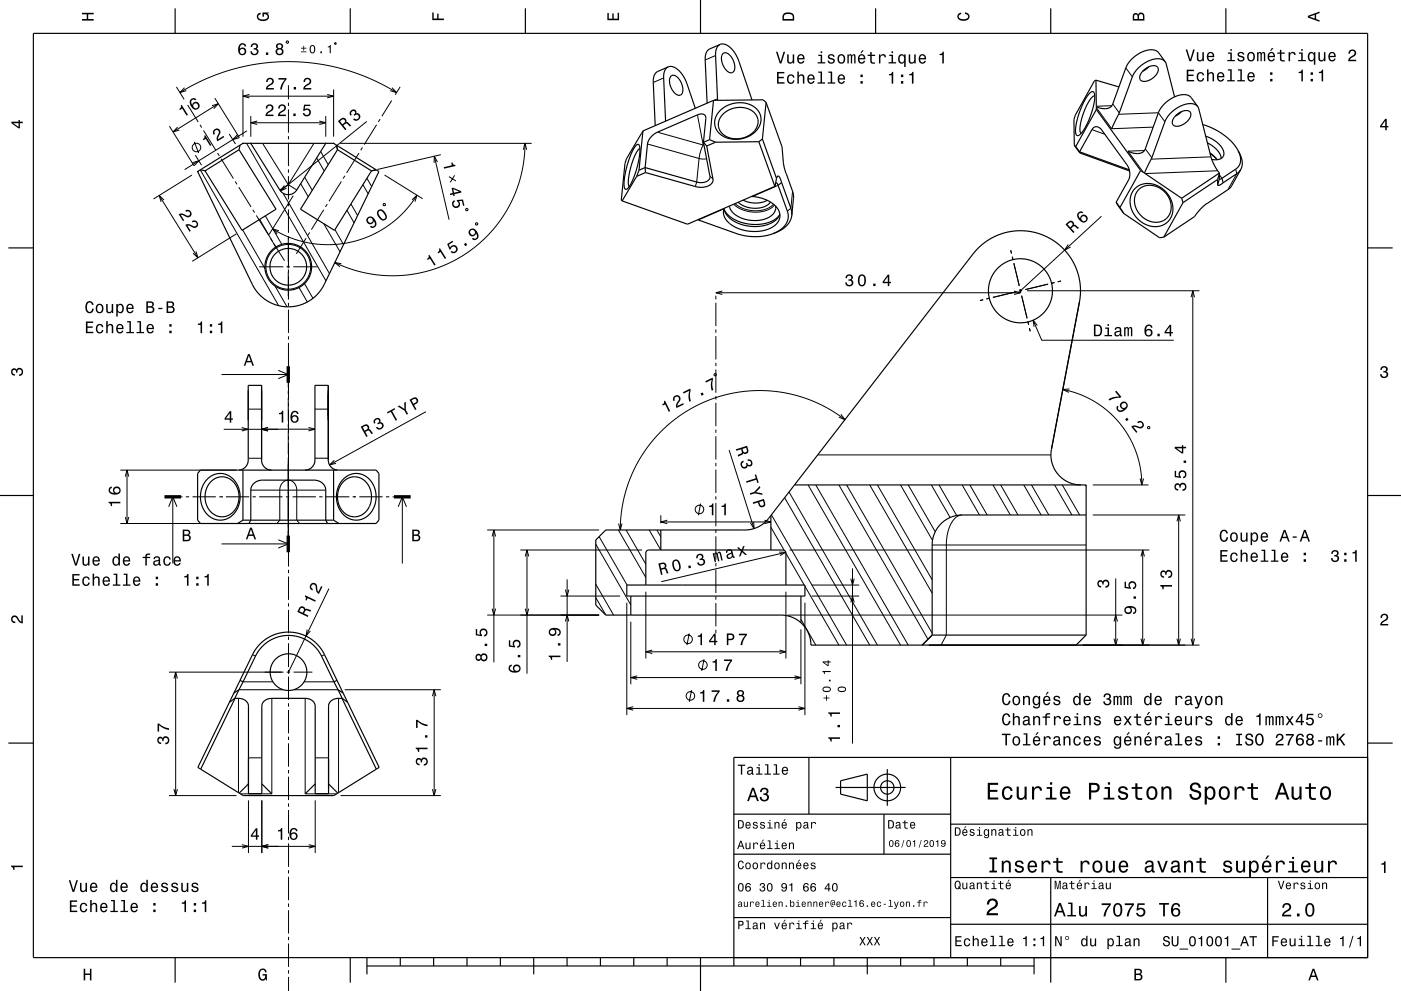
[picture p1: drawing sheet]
<svg xmlns="http://www.w3.org/2000/svg" width="420mm" height="297mm" viewBox="0 0 420 297" stroke-linecap="round" stroke-linejoin="round" font-family="sans-serif">
<g fill="none" stroke="#000" stroke-width=".3">
<path d="M85.8 12.5l.5-.2 .2 .4-.5 .3zM100.5 12.8l.3 .2-.2 .3-.3-.2zM214.5 16.6l-3.1 1.4M50.8 37.8l7.4 11.9M52.9 26l2.3 3.8M53.2 38.1l-1.3 1.4 1.9-.5M53.9 27.7l3.7-2 4-2 8-2.9 8.3-1.7 8.5-.6 8.5 .5 4.4 .8 4.1 1.1 8 2.9 7.5 3.9M55.3 26.3l-1.4 1.4 2-.5M56.3 31.5l3.1 5M60 37.4l.5 .8M61 39.1l3.7 5.9M63.5 31.7l2-.6-1.4 1.5"/>
<path d="M64.4 29.4l7.4 11.9M65.5 31.1l-13.6 8.4M72.8 26.8v14.2M72.8 28.8h27.2M74 39.2l-18.6 11.6M74.8 28.3l-2 .5 2 .5M75.2 34.8v6.2M75.2 36.8h22.5M77.1 36.3l-1.9 .5 1.9 .5M86.5 25.5v4.3M86.5 30.8v1M86.5 32.8v7"/>
<path d="M95.7 36.3l2 .5-2 .5M97.7 34.8v6.2M98.1 28.3l1.9 .5-1.9 .5M100 26.8v14.2M110 36.4l-25.9 20.8M112.9 37.4l-3.7 5.9M114 35.7l-.6 .8M117.4 30.1l-2.9 4.7M117.5 26.3l1.4 1.4-1.9-.5M120 26l-1.5 2.4M197.1 39.6l13.7 3.9M199 23.4l-3.2 1.3"/>
<path d="M209.1 34.4l1.7 9.1M215.1 29.6l-1 .5M327.4 38.8l3.8 1.4M328.7 32.2l4.6 6.4 12.4-.5M333.3 31.7l-4.6 .1M333.6 31.2l1.9 2.6M335.4 34.3l11.9-.5 1.9 2.7M337.5 20.4l2 2.6M47.7 58.6l11.6 18.7M49.2 59.9l-1.5-1.3 .6 1.9M57.5 52.5l-11.5 7.1M57.7 48.8l1.9-.6-1.4 1.4"/>
<path d="M58.3 42.5l1.2 3.4M58.5 46.5l1.9 3M60 50.9l23.5 40.7M65.2 45.9l.6 .8M66.3 47.6l3.7 5.9M68.7 40.2l1.9 3M70.5 54.4l.5 .8M71.2 40.4l-1.4 1.5 1.9-.6M71.6 56.1l3.7 5.9M73.9 43l23.8 41.2M78.7 43l7.7 12.3M84.9 57.9l13.9 24.1"/>
<path d="M85.3 55.6l-1.2 1.6 1.8-.8M86.4 55.3l-2.5 1.6M86.4 55.3l2.6 1.6M86.5 40.8v1M86.5 42.8v7M86.5 50.8v1M86.5 52.8v7M87.9 58.6l-7.2 11.7M90.1 55l2.3 4M91.3 53.1l2.3 3.9M94.1 43l-7.7 12.3M94.9 47.3l2.3 4"/>
<path d="M96.1 45.4l2.3 3.9M102 43h57.4M102.3 54.4l-3.7 5.9M103.4 52.7l-.5 .8M107.6 45.9l-3.7 5.9M108.7 44.2l-.6 .8M108.8 55.3l1.6 2.8M110 53.4l1.4 2.5M115.3 52.5l11.4 7.1M123.5 59.9l1.5-1.4-.6 1.9M125 58.5l-1.9 2.8-2 2.2-4.5 4-5.2 3-3 1.2-2.9 .8-5.9 .8h-3.3l-3-.4-3.1-.6-2.9-1-2.7-1.1-2.9-1.6M130.2 46.8l4.4 19"/>
<path d="M131.1 48.6l-.9-1.8-.1 2M132.2 46.4l-19.1 4.4M134.6 52.9l2.1 1.3M136.3 52.5l-1.3 2.1M156.9 44.9l.5-1.9 .5 1.9M157.4 43l-.3 5-1 4.9-1.5 4.7-2.2 4.5-2.6 4.3-3.4 4-3.9 3.5-3.6 2.6-4.4 2.4-4.7 1.9-5.1 1.2-4.9 .6-5.3-.1-4.9-.7-4.6-1.2-4.6-1.9M194.1 43.2l15.5 4.3M209.6 47.5l2.2 .1M209.6 47.5l-.7 7.1-.5 1.3M210.8 43.5l-.7 1.7-.5 2.3M210.8 43.5h.2M212.8 52.8l.9 .8"/>
<path d="M233.3 55.6l-7.7 3.3M237.6 57.3l-.5 5.1-1.1 .9M338.6 51l-.4 .1M343.1 45.1l-5 .2 4.6 6.3M343.3 44.6l2 2.7M363 47l-17.9 .7M365 51.2l-21.7 .8M365.6 52.4l.7 1M370.4 50.7l.4 1.3-2.7 4.8M58.8 75.3l.5 2-1.4-1.4M70.9 70.1l-13.3 8.2M72.7 68.9l6.7 11.6"/>
<path d="M75.8 62.9l.5 .8M76.8 64.6l3.7 5.9M77.7 80h7.2M77.8 65.7l4.8 8.4M79.5 64.7l5 8.5M81.1 71.4l.5 .8M82.1 73.1l3.2 5.1M83.6 69.2l-1.9-.6 1.4 1.5M85.9 80h1M86.4 71.3v7.2M86.4 79.5v1M86.5 60.8v1"/>
<path d="M86.5 62.8v7M86.5 70.8v1M86.5 72.8v7M87.9 80h7.2M91.8 71.4l-3 4.7M92.8 69.7l-.5 .8M97.1 62.9l-3.7 5.9M97.1 67l4.8 8.5M98.1 61.2l-.5 .8M100.4 68.8l2.6 4.5M102.3 79.1l-1.9-.4 1.5 1.3M104 63l2.2 3.8"/>
<path d="M105.2 61.1l2 3.5M114.9 61.1l.5-.1 .1 .5-.5 .1zM139.7 62.5l.6 .1-.2 .5-.5-.1zM142.6 66.9l.5-.1 .1 .5-.6 .1zM217 62.6l-7.7 3.3M219.9 61.2l1.9 1.3 2.5 .9 2.7 .2 2.6-.5a5.3 5.3 0 0 0 2.6-1.7M220.4 61l1.7 1.2 2.3 .8 2.2 .2 2.4-.3a5.6 5.6 0 0 0 2.9-1.7M303 75l.2 1M303.5 76.9l.2 1M303.9 78.9l1.7 6.8M320.2 73.3l-1 1.7 1.7-1M330.2 64.8l-24.3 22.3"/>
<path d="M82.5 85.7l3.5 6.3M86.4 81.5v7.2M86.5 80.8v1M86.5 82.8v7M86.5 90.8v1M86.5 92.8v7M89.6 86.2l2.5 4.3M91.3 85l2.5 4.4M214.6 88.6v1.1M214.6 90.7v7M214.6 98.7v1M214.6 87.7h91.3"/>
<path d="M216.5 87.2l-1.9 .5 1.9 .6M294.7 89.8l-.9 .3M296.7 89.4l-1 .2M304 87.2l1.9 .5-1.9 .6M304.5 87.5l-6.8 1.6M305.8 86.7l.2 .9M306.3 88.6l1.6 6.8M306.4 87l-1 .3M307.9 87.1h51.7M308.1 96.4l.3 1M308.6 98.3l.2 1M309.7 96l2.6 6h39.6"/>
<path d="M311 97.5l-1.3-1.5 .3 1.9M314.2 85.2l-6.8 1.6M316.1 84.7l-.9 .2M318.1 84.2l-1 .3M357.1 89.1l.5-2 .5 2M357.6 87.1v106.2M66.4 112.2h20M83.4 111l3 1.2-3 1.3M86.4 114.7v1.4M86.4 117.1v1M86.4 119.1v7M86.5 100.8v1"/>
<path d="M86.5 102.8v7M86.5 110.8v1M86.5 112.8v7M214.1 112.1h.6v.5h-.6zM214.6 100.7v7M214.6 108.7v1M214.6 110.7v7M214.6 118.7v1M318.6 116.7l4.6 1.3 4.5 2.1 4.1 2.9 3.7 3.7 2.9 4.1 2.1 4.5 1.3 4.8 .5 5.2M320.6 116.6l-2 .1 1.8 .9M67.1 128.7h16.3M72.5 128.1l1.9 .6-1.9 .5"/>
<path d="M74.4 122.6h4M74.4 137.3h4M80.3 128.1l-1.9 .5 1.9 .5M80.4 128.1l-2 .6 2 .5M86.4 127.1v1M86.4 129.1v7M86.4 137.1v1M86.4 139.1v7M86.5 120.8v1M86.5 122.8v7M86.5 130.8v1M86.5 132.8v7"/>
<path d="M92.5 128.1l1.9 .5-1.9 .5M94.4 122.6h4M94.4 137.3h4M94.4 128.6h-16M100.2 138l-1.4 1.3 1.9-.4M127.7 123.4l-28.9 15.9M214.6 120.7v7M214.6 128.7v1M214.6 130.7v7M214.6 138.7v1M218.6 134.9l7.4 23.5M245.1 136.3h70"/>
<path d="M252.1 124.2l1.2 1.6-1.8-.8M253.3 125.8l-5.2-3.5-5.2-2.4-5.5-1.7-5.9-1-6-.1-5.7 .7-5.6 1.5-5 2.1-4.8 2.8-4.7 3.7-4.1 4.3-3.4 4.7-2.8 5.3-1.8 5.1-1.3 5.9-.3 5.6M344.1 128l.5-.1 .1 .5-.5 .1zM36.1 140.9h34.7M36.1 156.9h36.5M37.6 142.8l.5-1.9 .5 1.9M37.6 155l.5 1.9 .5-1.9M38.1 140.9v16M50.6 151.9l1.2-3 1.2 3M51.8 148.9v20M54.3 148.9h.4M55.7 148.9h1"/>
<path d="M57.7 148.9h7M65.7 148.9h1M67.7 148.9h7M75.7 148.9h1M77.7 148.9h7M83 156.9l.9-1v-9a2.58 2.58 0 0 1 2.5-3 2.58 2.58 0 0 1 2.6 3v9l.8 1M85.7 148.9h1M86.4 147.1v1M86.4 149.1v7M86.4 157.1v1M86.4 159.1v1.4M86.5 140.8v1"/>
<path d="M86.5 142.8v7M86.5 150.8v1M86.5 152.8v7M87.7 148.9h7M95.7 148.9h1M97.7 146.9h-22.5M97.7 148.9h7M105.7 148.9h1M107.7 148.9h7M115.7 148.9h1M117.7 148.9h.4M119.4 151.9l1.2-3 1.3 3"/>
<path d="M120.6 148.9v20M146.1 158.8h33.5M148.1 158.8v39.7M185.4 158.8l8.2 14.3M185.4 156.9l.6 1.9 .5-1.9M187.7 158.8l5.9 10.3M194.6 158.8l3.5 6M196.9 158.8l1.2 2.1M198.1 154.4v2.4M198.1 156.4h33M200 155.9l-1.9 .5 1.9 .5M210 150.9l-.7 3.5"/>
<path d="M214.6 140.7v7M214.6 148.7v1M214.6 150.7v7M214.6 158.7v1M226 156.4v2l-1-1.7M229.2 155.9l1.9 .5-1.9 .5M231.1 158l4 6.9M231.3 154.3l22.5 39M235.2 149.2l25.5 44.1M236.5 147.4l26.5 45.9M242.3 145.3l27.7 48M244.6 145.3l27.7 48"/>
<path d="M251.5 145.3l26.7 46.3M253.8 145.3l25.7 44.5M260.7 145.3l18.8 32.5M263 145.3l16.5 28.5M270 145.3l9.6 16.7M272.3 145.3l8.1 14.1M279.2 145.3l5.6 9.8M281.5 145.3l5.3 9.2M288.4 145.3l5.2 9M288.5 154.3l-1.6 .5-1.3 1.3-1.1 2.2-.6 2.4-.2 2.5v27.1l-1.6 3M290.8 145.3l5.1 9M297.7 145.3l5.2 9"/>
<path d="M300 145.3l5.2 9M306.9 145.3l5.2 9M309.2 145.3l5.2 9M316.2 145.3l5.2 9M318.5 145.3l5.2 9M325.4 145.3l.2 .4M327.6 154.3h27.8M327.6 145.3h16.7M341.8 143.4l.5 1.9 .5-1.9M352.8 156.3l.6-2 .5 2M353.4 154.3v39M66.4 163h20"/>
<path d="M83.4 161.8l3 1.2-3 1.3M86.5 160.8v1M86.5 162.8v7M86.5 170.8v1M86.5 172.8v7M98.6 176.4l-12.1 25M147.5 160.8l.6-2 .5 2M156 164.8h36.5M157.5 166.8l.5-2 .5 2M158 164.8v37.1M168 178.6h17.9M169.5 176.7l.5 1.9 .5-1.9"/>
<path d="M170 173.6v24.8M178.6 175.1l5.3 9.2M178.6 163.1l10.5 18.2M178.6 179.1l3 5.2M179.6 160.8l8.4 14.5M193.6 177.3v20M214.6 160.7v7M214.6 168.7v1M214.6 170.7v7M214.6 178.7v1M233.6 165.5h2l-1.8 1M235.6 165.5l-37.4 8.8"/>
<path d="M235.6 165.8l5.5 9.5M235.6 177.3v20M236.7 164.8h107.9M241.3 175.7l10.2 17.6M243.3 178.6h14.3M243.3 175.3h14.3M255.1 173.4l.5 1.9 .5-1.9M255.6 170.3v52.6M279.5 163.3h46.1M334.5 173.4v19.9M342 166.8l.6-2 .5 2M342.6 164.8v28.5"/>
<path d="M75.7 196.2l.9 .4M86.5 180.8v1M86.5 182.8v7M86.5 190.8v1M86.5 192.8v7.1M92.1 188.7l-.4 1.9 1.3-1.5M97.3 196.2l-.9 .4M146.1 184.3h33.5M147.5 182.4l.6 1.9 .5-1.9M157.5 182.4l.5 1.9 .5-1.9M169.5 186.3l.5-2 .5 2M187.9 180.6v33.7"/>
<path d="M189.1 186.3v18.8M193.6 195.3h42M195.5 194.8l-1.9 .5 1.9 .6M206.6 189.8l-.7 3.5M211.1 197.6l-.7 3.5M214.6 188.7v1.1M214.6 180.7v7M233.7 194.8l1.9 .5-1.9 .6M236.1 184.3h100.4M240.1 185.6l4.5 7.7M240.1 188.6v16.5M241.3 180.6v33.7"/>
<path d="M255.1 180.6l.5-2 .5 2M278.5 193.3h81.1M334 191.4l.5 1.9 .5-1.9M334 186.3l.5-2 .5 2M342 191.4l.6 1.9 .5-1.9M352.8 191.4l.6 1.9 .5-1.9M357.1 191.4l.5 1.9 .5-1.9M50.7 201.4h34.3M52.1 203.4l.6-2 .5 2M52.7 201.4v37M71.5 209.3v28.3M71.6 206.7h13.3"/>
<path d="M72.9 204.3h8.9M81.5 209.3v28.6h-9.4M86 201.4h1M86.5 200.8v1.1M86.5 202.8v7M86.5 210.8v1M86.5 212.8v7M88 201.4h5.6M88 206.7h13.3M91.2 204.3h8.9M91.5 209.3v28.6h9.4M101.5 209.3v28.3"/>
<path d="M103.3 206.7h28.9M129.6 208.6l.6-1.9 .5 1.9M130.2 206.7v31.7M187.9 212.3h53.4M189.1 203.1h51M189.8 211.8l-1.9 .5 1.9 .5M191 202.6l-1.9 .5 1.9 .5M207.3 206.8l-.7 3.5M238.2 202.6l1.9 .5-1.9 .5M239.4 211.8l1.9 .5-1.9 .5M50.7 238.4h20.2M52.1 236.5l.6 1.9 .5-1.9"/>
<path d="M74.5 239.9v15.8M74.5 227.1h4M78.5 239.9v15.8M86.5 220.8v1M86.5 222.8v7M86.5 230.8v1M86.5 232.8v7M94.5 239.9v15.8M94.5 227.1h4M102.1 238.4h30.1M129.6 236.5l.6 1.9 .5-1.9M69.5 253.7h25"/>
<path d="M72.6 253.1l1.9 .6-1.9 .5M80.4 253.1l-1.9 .6 1.9 .5M86.5 240.8v1M86.5 242.8v7M86.5 250.8v1M86.5 252.8v7M92.6 253.1l1.9 .6-1.9 .5M86.5 260.8v1M86.5 262.8v7M86.5 270.8v1M86.5 272.8v7M86.5 280.8v1"/>
<path d="M86.5 282.8v7M86.5 290.8v1M86.5 292.8v4.2"/>
<circle cx="58.9" cy="44.2" r="1.28"/>
<circle cx="86.4" cy="80" r="6.7"/>
<circle cx="209.7" cy="152.7" r="1.28"/>
<circle cx="206.3" cy="191.6" r="1.28"/>
<circle cx="210.7" cy="199.3" r="1.28"/>
<circle cx="207" cy="208.6" r="1.28"/>
</g>
<g fill="none" stroke="#000" stroke-width=".35">
<path d="M10 10h400v277h-400zM52.5 2.5v7.5M105 2.5v7.5M157.5 2.5v7.5M210 0v10M215.9 13.3a3.2 3.2 0 0 0-1.4 3.3l.6 13.5M215.9 13.3a4.1 4.1 0 0 1 4.3 2.5l1.2 2.4 4 11.8M215.9 13.3l-3.1 1.4a3.2 3.2 0 0 0-1.4 3.3l.6 12.9M216.5 14.7h.1M216.7 16.1a1.63 1.63 0 0 1 2.4 .8 4 4 0 0 1 .7 4.7 2.14 2.14 0 0 1-2.8-1.5 3.8 3.8 0 0 1-.3-4zM262.5 2.5v7.5M315 2.5v7.5"/>
<path d="M349.3 18.5l-1.9-2.7a4.3 4.3 0 0 0-5.2-.1l-2.5 1.6-1.8 2.2-4.3 11.7a3 3 0 0 1-4.2 1.1l-.7-.3M349.3 18.5a4.5 4.5 0 0 0-5.6 .1l-2.4 1.7-1.5 2-4.3 11.6-2.2 4.7M349.3 18.5l2.8 10.5M367.5 2.5v7.5M192.7 39.2l-4.9 8.5-.4 1.3-1.1 11 .2 .2M192.7 39.2l-1.1 11.8M200.3 20.1l-3.1 1.3a3.2 3.2 0 0 0-1.4 3.3l.6 13M200.3 20.1a3.2 3.2 0 0 0-1.3 3.3l.5 12.9M200.3 20.1a4.1 4.1 0 0 1 4.3 2.4l1.2 2.2 2.6 7.8M201.1 22.9a1.64 1.64 0 0 1 2.4 .8 3.9 3.9 0 0 1 .6 4.7 2.42 2.42 0 0 1-2.8-1.8 3.7 3.7 0 0 1-.2-3.7zM213.9 30.1l14.8-.2 1 .8M213.9 30.1l-1.2 11.8"/>
<path d="M213.9 30.1l-21.2 9.1M215.8 33.2a8 8 0 0 1 11.5 0 5.2 5.2 0 0 1-2.8 7.6l-2.4 .8a6.3 6.3 0 0 1-7.8-4.3 5.1 5.1 0 0 1 1.5-4.1zM216.8 34.2a6.8 6.8 0 0 1 9.9 .3 4.6 4.6 0 0 1-3 6.5 6 6 0 0 1-8.2-2.6 4.2 4.2 0 0 1 1.3-4.2zM220.1 22.9h.1M229.7 30.7l4.7 13.3 .8 6.4 2.6 7.5 .1 1.4-.5 5.2M229.7 30.7l-1.1 11M326.6 28a.83 .83 0 0 1 1.1-.5 .83 .83 0 0 1 .5 1.1l-.3 2.9-1.1 3.4-1.5 3.4-1.5 2a.8 .8 0 0 1-1 .3 .8 .8 0 0 1-.4-1.1l.3-2.7 1.1-3.6 1.5-3.3zM328.2 28.7l-.8 .4-.9 1.1-1.7 3.8-1 3.9v1.5l.3 .6M328.6 24l-.5 .2-5.7 10.3-.4 1.4 .1 7.6M328.6 24l6.8 2.1M328.6 24l.1 8M328.7 32v.8"/>
<path d="M328.7 32.8l13.2 18.3M328.7 32.8l-6.2 11.1M342.7 21.2a3.3 3.3 0 0 1 4.3-1 3.2 3.2 0 0 1-2.2 3.7 2.08 2.08 0 0 1-3.1-.3l.1-1.1zM344.4 20l-1.9 1.4M350.6 38.1h.1M352.6 34.5a3.1 3.1 0 0 1 4.2-.9 3.5 3.5 0 0 1-2.6 3.9 1.78 1.78 0 0 1-2.8-.6l.3-1.1zM353.4 33.9v.2M354.2 33.5l-1.9 1.3M357.9 32.8h.1M359.1 32a4.3 4.3 0 0 0-5.2-.2l-2.5 1.7-1.9 2.3-4.2 11.5-2.2 4.6M359.1 32l4 15.4 1.1 2.3 1.3 2.2M359.1 32l-2-2.7a4.5 4.5 0 0 0-5.6 0l-2.4 1.8-1.5 2-4.3 11.5a3.1 3.1 0 0 1-4.2 1.1l-1-.4"/>
<path d="M360.6 37.3l3.3 1.3 3.2 2 2.4 2.2 1.7 2.4M59.2 51.4l13.6-8.4h27.2l13.6 8.4-17.2 35.2-1.9 2.3-2.3 1.6-2.7 1.1-3 .4-3-.4-2.8-1.1-2.4-1.7-1.8-2.1zM60.1 50.9l1.4 .3M71.7 44.9l11.1 17.8-10.2 6.3-11.1-17.8M71.7 44.9l-10.2 6.3M72 43.5l-.3 1.4M75.2 43l8.7 13.9a3 3 0 0 0 5.1 0l8.7-13.9M100.9 43.5l.3 1.4M101.2 44.9l-11.1 17.8 10.2 6.3 11.1-17.8M101.2 44.9l10.2 6.3M112.7 50.9l-1.3 .3M190.7 43.6a.63 .63 0 0 1 .8-.3 .63 .63 0 0 1 .3 .9l-.1 2.5-.8 3.9-1.3 3.5-1.2 2.2a.67 .67 0 0 1-.9 .4 .67 .67 0 0 1-.4-.9l.1-2.5 .8-3.8 1.4-3.7z"/>
<path d="M190.9 52.9l-4.4 7.3M191.6 51l-.7 1.9M191.8 44.5l-.5 .5-.8 1.2-1.3 3.6-.8 4.1v1.3l.2 .7M193.4 50.2l-1.8 .8M193.4 50.2l.1 1.5M193.5 51.7l-2.6 1.2M210.9 42.6l.7-7a1.49 1.49 0 0 0-.9-1.4 1.49 1.49 0 0 0-1.6 .2l-12 5.2a5.1 5.1 0 0 0-3 3.6l-.7 7M210.9 42.6l1.9 10.2a2.04 2.04 0 0 1-2.5 1.9l-1.4-.1-15.5-4.4M210.9 42.6l1 1.2M211.9 43.8l1.8 9.8a2.66 2.66 0 0 1-3 2.5l-2.3-.2-14.9-4.2M212.7 41.9l-1.8 .7M212.7 41.9l1.8 .7"/>
<path d="M214.5 42.6l-2.6 1.2M222.8 60a8.1 8.1 0 0 0 7.2 0M225.3 58.9l2.9 .4 2.4 1 1.8 1.4 1.1 1.6a4.1 4.1 0 0 1-2.9 5.3l-1.7 .5-1.9 .3-3.7-.3-1.9-.6-1.6-.8-1.2-.9-1-1.1a3.5 3.5 0 0 1-.5-3.3M227.5 42.5l4.8 13.4M227.5 42.5l-13 .1M228.6 41.7l4.2 11.8M228.6 41.7l-1.1 .8M232.3 55.9l-26.2 11.3-19.6-7M232.5 55.2l.3-.4 .5 .8M232.8 53.5l-.5 2.4M232.8 53.5l.2-.6 .4-.1 .9 1.9M233.3 55.6l2.8 7.8 .2 1.9-.5 1.5-.8 1.2-1.6 1.3-1.7 .8"/>
<path d="M234.3 54.7l2.9 8 .2 1.8M234.3 54.7l-1 .9M322.1 43.5l1.6 2.3M322.1 43.5l.4 .4M322.5 43.9l1.1 1.6M323.6 45.5l3.8-6.7a1.63 1.63 0 0 1 1.5-.8 1.63 1.63 0 0 1 1.4 1l7.5 10.4a4.7 4.7 0 0 1 .5 4.6l-3.7 6.6M323.6 45.5l14.9 5.4M323.6 45.5l.1 .3M323.7 45.8l14.9 5.4M340.2 56.6a6.8 6.8 0 0 1 10.3 2.2 5.7 5.7 0 0 1-3 9 7.6 7.6 0 0 1-8.1-10zM341.4 56.8a6 6 0 0 1 9.3 3 4.8 4.8 0 0 1-1.2 5.8 4.8 4.8 0 0 1-5.9 .2 5.9 5.9 0 0 1-2.2-9zM341.9 51.1l1.2 .8"/>
<path d="M341.9 51.1l-6.1 11.1M343.1 51.9l11.1 7.5M354.2 59.4l.5 1.3M361.5 40.8l1.7 .8 1.5 .9a3.9 3.9 0 0 1 2 4.4 3.1 3.1 0 0 1-3.4 .9M362 42.8l2 1.3a5.1 5.1 0 0 1 2.1 3.4M362.7 45.8l2.2 2.1M362.8 46l1.8 1.5M365 53.8v1.7M365 53.8l-10.3 6.9M365.5 51.9h.1M365.5 51.9l-11.3 7.5M365.6 51.9l-.6 1.9"/>
<path d="M365.6 53.5l-.6 2M365.6 51.9v1.6M366.3 53.4l-.5 .3-.2-.2M366.3 53.4l.4 1.4M366.7 54.8l-1.2 .7h-.5M371.2 45.2l.8 1.7 .4 1.4v1.3l-.4 1.2M371.2 45.2l.7 2.4v1l-.4 1-.9 1-4.3 2.8M372 50.8l-2.8 4.9-.6 .8-7.2 4.7-1.5 1.5-1.8 2.2-9.2 6.2M372 50.8l-1 1.1-4.3 2.9M2.5 74.3h7.5M209.2 65.9l11.7 4.1 2.3 .6 4.5 .3 4-.8M217.1 62.5l.7 1.9 1.7 1.6 2.5 1.2 2.8 .6h3.2l2.7-.7 2-1.2 1.1-1.7"/>
<path d="M217.1 62.9l1.2 1.6 1.7 1.2 2.6 1.1 2.4 .4h2.8l2.5-.5 1.9-.9 1.5-1.3M218.6 61.8a7 7 0 0 0 7 4.3l1.9-.1 2-.4a3.7 3.7 0 0 0 3-3.8M231 60.6a7.1 7.1 0 0 1-8.7 .8l-1-.8M237.4 64.5l-.5 1.7-1.2 1.6-1.7 1.2-2.3 1.1M334.6 60.6l2.3 3.4M334.6 60.6l1.2 1.6M335.8 62.2l1.1 1.8M336.9 64l10.7 7.3 1.3-.2M354.7 60.7l-5.8 10.4M410 74.3h7.5M74.4 117v9M74.4 117h.1"/>
<path d="M78.4 117v9zM78.4 115.5h-4v21.8a3.1 3.1 0 0 1-3 3.6h-11.3l-.9 1v14l.9 1h52.6l.9-1v-14l-.9-1h-11.3a3 3 0 0 1-3-3M78.4 115.5v7.1M78.4 115.5v22.4M98.4 117v9M98.4 115.5v22.4M98.4 115.5v1.5M98.4 115.5h-4v21.8a3.1 3.1 0 0 1-3 3.6M98.4 117h.1M98.4 118.3v6.4zM74.4 126h.1M78.4 137.3v.6"/>
<path d="M78.4 137.9a3 3 0 0 0 3 3M86.4 138.1v24.9M98.4 137.3v.6M98.4 126h.1M0 148.5h10M62.1 143.6a5.6 5.6 0 0 1 5.8-1.4 5.6 5.6 0 0 1 3.8 4.5 6.9 6.9 0 0 1-5.7 9.2 6.9 6.9 0 0 1-5.6-9.2l.8-1.8zM63.2 144.3a4.9 4.9 0 0 1 5.2-1.1 4.9 4.9 0 0 1 3.1 4.2 5.7 5.7 0 0 1-5.9 7.4 6.4 6.4 0 0 1-2.4-10.5zM71.6 140.9h29.6M72.8 155.9h27.2M72.8 155.9l-1.6 1M72.8 140.9v15M74.6 156.9l.6-1v-9a3.3 3.3 0 0 1 3.5-3h15.4a3.3 3.3 0 0 1 3.6 3v9l.5 1"/>
<path d="M100 140.9v15M100 155.9l1.6 1M102.9 143.6a5.6 5.6 0 0 1 5.7-1.4 5.6 5.6 0 0 1 3.8 4.5 6.9 6.9 0 0 1-5.6 9.2 6.9 6.9 0 0 1-5.6-9.2l.7-1.8zM103 144.3a4.8 4.8 0 0 1 4.9-1.1 4.8 4.8 0 0 1 3.3 4 5.7 5.7 0 0 1-5.6 7.6 6.3 6.3 0 0 1-2.6-10.5zM198.1 158.8v6M231.1 154.5v10.3M238.2 145.3h87.4v45M324.1 145.3l-1.7-.1-1.7-.5-1.5-.8-1.4-1.1-1.1-1.3-.9-1.5-.5-1.7-.2-1.7 .1-1.9 8.5-44.9 .2-4-.8-3.9-1.3-3.3-2.1-3.1-2.7-2.6-3-1.8-3.2-1.3-3.5-.6-3.7 .1-3.2 .7-2.3 .9-2.2 1.3-1.9 1.5-2 2-61.6 79.6-1.7 1.8-2.2 1.2-2.7 .5h-42.2l-3 3v19.5l3 3h52.8l2.9 .6 2.8 1.7M325.6 154.3l-37.6 .1-2.7 .5-2.4 1.4-1.3 1.2-1 1.4-.7 1.6-.4 1.7v28.1M410 148.5h10M187.9 175.3h53.4v3.3h-53.4zM189.1 178.6v5.7"/>
<path d="M193.6 175.3v-9.7l.4-.6 .5-.2 40.4 .1 .6 .4 .1 .4v9.6M240.1 178.6v8M240.1 186.6l1.2 1.4 1 1.7 .6 1.9 .2 1.7h79.5l3-3M279.5 190.3l-3 3M325.6 190.3h-46.1M70.4 209.2l-1.6 1.3M70.4 209.2l.1 .1M70.5 209.3h1a2.75 2.75 0 0 1 3 2.3v26.3h4v-26.3a2.71 2.71 0 0 1 3-2.3h10a2.75 2.75 0 0 1 3 2.3v26.3h4v-26.3a2.7 2.7 0 0 1 3-2.3h1M70.5 209.3l-10.3 21.2M71.6 206.7l-1.2 2.5M71.6 206.7l-1.5 1M72 203.9l4.4-8.9 1.7-2.1 2.1-1.7 3.3-1.4 3.2-.4 3.2 .5 3.1 1.5 2.3 1.9 1.9 2.7 16.5 34-.9 .5"/>
<path d="M72 203.9l-12.7 26.1 13.6 8.4h27.2l1.2-.7M72 203.9l.9 .4M72.9 204.3l-1.3 2.4M72.9 204.3l3.9-8 1.7-2.4 1.7-1.5 2-1.1 2.1-.6 2-.3 2.2 .2 2.2 .7 2 1 1.7 1.5 1.8 2.4 3.9 8.1M100.1 204.3l1.2 2.4M101 203.9l-.9 .4M101.3 206.7l1.3 2.5M101.3 206.7l1.6 1M102.5 209.3l10.3 21.2M102.6 209.2l1.6 1.3M102.6 209.2l-.1 .1M2.5 222.7h7.5"/>
<path d="M74.5 236.4h.1M74.5 227.4h.1M74.5 234.9l-2.8 2.8M78.5 234.9l3 3M94.5 234.9l-3 3M98.5 234.9l2.8 2.8M98.5 236.4h.1M98.5 227.4h.1M112.8 230.5l-11.5 7.2M242.5 227v17M250.5 236h21M252 234l8-2v8l-8-2z"/>
<path d="M266 230.5v11M285 227v60M410 222.7h7.5M410 227h-190v62.5M220 244h65M220 256h65M265 244v12M285 247h125M220 275h65M285 277h125M285 263h125M315 263v31.5"/>
<path d="M380 263v24M52.5 287v7.5M105 287v7.5M110 289.5h200M110 287v5M120 287v2.5M130 287v2.5M140 287v2.5M150 287v2.5M160 287v5M170 287v2.5M180 287v2.5"/>
<path d="M190 287v2.5M200 287v2.5M210 287v10M230 287v2.5M240 287v2.5M250 287v2.5M260 287v5M270 287v2.5M280 287v2.5M290 287v2.5M300 287v2.5M310 287v5"/>
<path d="M367.5 287v7.5"/>
<circle cx="86.4" cy="80" r="7"/>
<circle cx="86.4" cy="80" r="5.5"/>
<circle cx="305.9" cy="87.1" r="9.6"/>
<circle cx="86.5" cy="201.4" r="5.5"/>
<circle cx="266" cy="236" r="4"/>
<circle cx="266" cy="236" r="2"/>
</g>
<g fill="#000">
<path d="M24.6 3.8h3.5v.5h-1.7v1.4h1.7v.5h-3.5v-.5h1.4v-1.4h-1.4z" fill-rule="evenodd"/>
<path d="M71.9 13.2a2.39 2.39 0 0 0 .2 3.3 1.16 1.16 0 0 0 1.5-.4 1.16 1.16 0 0 0-.2-1.5 1.16 1.16 0 0 0-1.5 0 1.03 1.03 0 0 1 .8-1.2l.5 .1 .1 .4h.5a1.12 1.12 0 0 0-.7-.9 1.12 1.12 0 0 0-1.2 .2zM71.9 15.4a.75 .75 0 0 1 1.4 0 .75 .75 0 0 1-1.4 0zM75.4 13.2l-.3 .9h.5a.62 .62 0 0 1 .3-.8 .62 .62 0 0 1 .8 .3 .62 .62 0 0 1-.2 .8h-.5v.4a.74 .74 0 0 1 1 .7 .74 .74 0 0 1-.8 .8 .74 .74 0 0 1-.7-.9h-.4a1.18 1.18 0 0 0 1.5 1.2 1.18 1.18 0 0 0 .6-1.9l-.3-.1a1.01 1.01 0 0 0 .1-1.5 1.01 1.01 0 0 0-1.6 .1zM79.7 15.7v.8h.7v-.8zM83 13.2l-.2 .3a.8 .8 0 0 0 .4 1.1 1.09 1.09 0 0 0-.2 1.6 1.09 1.09 0 0 0 1.6 0 1.09 1.09 0 0 0-.2-1.6 .95 .95 0 0 0 .3-1.4 .95 .95 0 0 0-1.3-.2zM83.1 15.5a.71 .71 0 0 1 1.4 0 .71 .71 0 0 1-1.4 0zM83.2 13.9a.6 .6 0 0 1 1.2 0 .6 .6 0 0 1-1.2 0z" fill-rule="evenodd"/>
<path d="M77.3 4.2l.8-.4v.5l-.3 .1a.68 .68 0 0 0-.4 .6 .68 .68 0 0 0 .4 .6 1.68 1.68 0 0 0 2.4-.6 .93 .93 0 0 0-1.1-.8v.8h-.4v-1.3h1.9v.3l-.5 .1 .4 .4a1.19 1.19 0 0 1-.9 1.7 1.9 1.9 0 0 1-2.6-1.3z" fill-rule="evenodd"/>
<path d="M90.2 15.4v.3h1.7v-.3zM90.2 14.3v.3h.7v.6h.3v-.6h.7v-.3h-.7v-.6h-.3v.6zM93 13.8l-.1 .4a1.33 1.33 0 0 0 .8 1.8 1.38 1.38 0 0 0 .8-1.3 1.38 1.38 0 0 0-.8-1.2zM93.4 13.8h.3a1.2 1.2 0 0 1 0 1.9l-.5-.5v-.9zM96 15.4v.5h.5v-.5zM98.3 13.9v.3h.5v1.7h.4v-2.4z" fill-rule="evenodd"/>
<path d="M129.6 3.8h.4v1.8h1.1v-1.5h.4v1.5h1.6v.4h-3.5z" fill-rule="evenodd"/>
<path d="M182.1 3.9h.4v1.7h1.1v-1.6h.4v1.6h1.2v-1.8h.4v2.3h-3.5z" fill-rule="evenodd"/>
<path d="M235 4a2.21 2.21 0 0 0-.4 2.2h3.5v-1.2a1.92 1.92 0 0 0-3.1-1zM235.3 4.4l.4-.2a1.44 1.44 0 0 1 2 .8v.7h-2.7l.1-1z" fill-rule="evenodd"/>
<path d="M232.6 15.5l1.2 3.5h.5l1.1-3.5h-.5l-.9 3-.9-3zM236 16.3v1.8a.89 .89 0 0 0 .6 1 .89 .89 0 0 0 1.1-.5v.4h.4v-2.7h-.5v1.6a.65 .65 0 0 1-.3 .7 .65 .65 0 0 1-.9-.3v-2zM239.3 16.6a1.46 1.46 0 0 0-.3 1.6 1.46 1.46 0 0 0 1.5 .8l.7-.8h-.5l-.6 .5a.75 .75 0 0 1-.7-.9h1.8a1.17 1.17 0 0 0-.5-1.4 1.17 1.17 0 0 0-1.4 .2zM239.6 16.8l.2-.1a.67 .67 0 0 1 .7 .1 .67 .67 0 0 1 .2 .6h-1.3zM245.3 16.4v.4h.7v1.8h-.9v.4h2.3v-.4h-.9v-2.2zM246 15.4v.5h.5v-.5zM248.4 16.4l-.2 .3a.96 .96 0 0 0 1.2 1.2l.3 .1a.6 .6 0 0 1-.5 .8 .6 .6 0 0 1-.7-.6h-.4a1.03 1.03 0 0 0 1.3 .9 1.03 1.03 0 0 0 .7-1.4l-1.4-.5a.54 .54 0 0 1 .4-.7 .54 .54 0 0 1 .7 .5h.4a1.08 1.08 0 0 0-1.8-.6zM251.4 16.6a1.45 1.45 0 0 0-.3 1.7 1.45 1.45 0 0 0 1.6 .7 1.45 1.45 0 0 0 .7-1.8 1.45 1.45 0 0 0-1.7-.9zM251.7 16.9a.67 .67 0 0 1 .7-.3 .67 .67 0 0 1 .5 .6 .93 .93 0 0 1 0 1.1 .93 .93 0 0 1-1 .4 1.36 1.36 0 0 1-.2-1.8zM254 16.3v2.7h.4v-1.8l.3-.6h.2l.2 .3v2.1h.4v-2.1l.3-.3 .3 .5v1.9h.4v-1.9a.69 .69 0 0 0-.5-.9l-.6 .4-.5-.4-.5 .4v-.3zM258.5 15.1l-.5 .8h.2l.7-.8zM257.5 16.6a1.45 1.45 0 0 0-.3 1.6 1.45 1.45 0 0 0 1.5 .8l.7-.8h-.5l-.6 .5a.76 .76 0 0 1-.7-.9h1.8a1.17 1.17 0 0 0-.5-1.4 1.17 1.17 0 0 0-1.4 .2zM257.8 16.8l.2-.1a.67 .67 0 0 1 .7 .1 .67 .67 0 0 1 .3 .6h-1.4zM260.9 15.6v.8h-.8v.4h.8v1.8a1.05 1.05 0 0 0 1.4 .5v-.4a.68 .68 0 0 1-1-.3v-1.6h1v-.4h-1v-.8zM263.5 16.3v2.7h.4v-1.5a.67 .67 0 0 1 .4-.8 .67 .67 0 0 1 .8 .2l.1 .2h.4a.89 .89 0 0 0-.7-.9 .89 .89 0 0 0-1 .6v-.5zM266.6 16.4v.4h.7v1.8h-.9v.4h2.2v-.4h-.9v-2.2zM267.3 15.4v.5h.4v-.5zM269.5 16.6a1.5 1.5 0 0 0-.2 1.5 1.5 1.5 0 0 0 1.2 1l.6-.5v1.5h.4v-3.8h-.4v.4l-.4-.4a.91 .91 0 0 0-1.2 .3zM269.9 16.9a.62 .62 0 0 1 .7-.3 .62 .62 0 0 1 .4 .6 .91 .91 0 0 1 0 1 .91 .91 0 0 1-.9 .4l-.4-.5zM272.4 16.3v1.8a.89 .89 0 0 0 .6 1 .89 .89 0 0 0 1.1-.5v.4h.4v-2.7h-.4v1.6a.64 .64 0 0 1-.4 .7 .64 .64 0 0 1-.8-.3v-2zM275.7 16.6a1.45 1.45 0 0 0-.3 1.6 1.45 1.45 0 0 0 1.5 .8l.7-.8h-.5l-.5 .5a.75 .75 0 0 1-.7-.9h1.7a1.16 1.16 0 0 0-.5-1.4 1.16 1.16 0 0 0-1.4 .2zM276 16.8l.3-.1a.67 .67 0 0 1 .7 .1 .67 .67 0 0 1 .2 .6h-1.3zM281.7 16.2v.3h.8v2.5h.5v-3.5h-.4a.77 .77 0 0 1-.9 .7z" fill-rule="evenodd"/>
<path d="M287.3 4.2l.8-.4v.4l-.3 .1a.66 .66 0 0 0-.4 .6 .66 .66 0 0 0 .4 .6 1.69 1.69 0 0 0 2.5-.5 .9 .9 0 0 0-1-.8v-.5a1.24 1.24 0 0 1 1.4 1.1 1.24 1.24 0 0 1-1.1 1.4 1.93 1.93 0 0 1-2.6-1.2z" fill-rule="evenodd"/>
<path d="M339.8 4.2l-.2 2h3.5v-1.4a.98 .98 0 0 0-.7-1 .98 .98 0 0 0-1.2 .6 .84 .84 0 0 0-1.4-.2zM340.1 4.5l.4-.1 .4 .1 .1 1.2h-1zM341.6 4.4l.4-.2a.58 .58 0 0 1 .7 .7v.8h-1.2z" fill-rule="evenodd"/>
<path d="M355.4 14.8l1.2 3.5h.5l1.1-3.5h-.5l-.9 3-.9-3zM358.8 15.6v1.8a.89 .89 0 0 0 .6 1 .89 .89 0 0 0 1.1-.5v.4h.4v-2.7h-.4v1.6a.65 .65 0 0 1-.4 .8 .65 .65 0 0 1-.8-.3l-.1-2.1zM362.1 15.9a1.46 1.46 0 0 0-.3 1.7 1.46 1.46 0 0 0 1.5 .8l.7-.8h-.5l-.6 .4a.76 .76 0 0 1-.7-.9h1.8a1.17 1.17 0 0 0-.5-1.3 1.17 1.17 0 0 0-1.4 .1zM362.4 16.1l.2-.1a.67 .67 0 0 1 .7 .1 .67 .67 0 0 1 .3 .6h-1.4zM368.1 15.7v.4h.7v1.9h-.9v.3h2.3v-.3h-.9v-2.3zM368.8 14.7v.5h.5v-.5zM371.2 15.8l-.1 .2a.96 .96 0 0 0 1.1 1.2l.3 .1a.6 .6 0 0 1-.5 .8 .6 .6 0 0 1-.6-.6h-.5a1.03 1.03 0 0 0 1.3 1 1.03 1.03 0 0 0 .7-1.5l-1.4-.5a.54 .54 0 0 1 .5-.6 .54 .54 0 0 1 .6 .5l.4-.1a1.09 1.09 0 0 0-1.8-.5zM374.2 15.9a1.45 1.45 0 0 0-.2 1.7 1.45 1.45 0 0 0 1.5 .7 1.45 1.45 0 0 0 .7-1.7 1.45 1.45 0 0 0-1.7-1zM374.5 16.2a.67 .67 0 0 1 .7-.2 .67 .67 0 0 1 .5 .5 .93 .93 0 0 1 0 1.1 .93 .93 0 0 1-1 .4 1.36 1.36 0 0 1-.2-1.8zM376.9 15.6v2.7h.4v-1.8l.2-.6h.3l.1 .3v2.1h.4v-2l.3-.4 .3 .5v1.9h.4v-1.8a.69 .69 0 0 0-.5-1l-.6 .4-.5-.4-.5 .4v-.3zM381.3 14.4l-.5 .9h.3l.7-.9zM380.3 15.9a1.45 1.45 0 0 0-.3 1.7 1.45 1.45 0 0 0 1.5 .8l.7-.8h-.5l-.5 .4a.76 .76 0 0 1-.7-.9h1.7a1.17 1.17 0 0 0-.5-1.3 1.17 1.17 0 0 0-1.4 .1zM380.7 16.1l.2-.1a.67 .67 0 0 1 .7 .1 .67 .67 0 0 1 .2 .6h-1.3zM383.7 14.9v.8h-.8v.4h.8v1.8a1.05 1.05 0 0 0 1.5 .5v-.4l-1-.1-.1-.5v-1.3h1.1v-.4h-1.1v-.8zM386.3 15.6v2.7h.5v-1.5a.66 .66 0 0 1 .3-.8 .66 .66 0 0 1 .8 .2l.1 .3h.4a.89 .89 0 0 0-.7-.9 .89 .89 0 0 0-1 .5v-.5zM389.4 15.7v.4h.7v1.9h-.9v.3h2.3v-.3h-1v-2.3zM390.1 14.7v.5h.4v-.5zM392.3 15.9a1.5 1.5 0 0 0-.2 1.6 1.5 1.5 0 0 0 1.2 .9l.6-.5v1.5h.4v-3.8h-.4v.5l-.4-.4a.91 .91 0 0 0-1.2 .2zM392.7 16.2a.62 .62 0 0 1 .7-.2 .62 .62 0 0 1 .4 .5 .91 .91 0 0 1 .1 1.1 .91 .91 0 0 1-1 .4l-.4-.6zM395.2 15.6v1.8a.89 .89 0 0 0 .7 1 .89 .89 0 0 0 1-.5v.4h.4v-2.7h-.4v1.6a.64 .64 0 0 1-.4 .8 .64 .64 0 0 1-.8-.3v-2.1zM398.5 15.9a1.45 1.45 0 0 0-.2 1.7 1.45 1.45 0 0 0 1.4 .8l.7-.8h-.4l-.6 .4a.76 .76 0 0 1-.7-.9h1.7a1.16 1.16 0 0 0-.4-1.3 1.16 1.16 0 0 0-1.5 .1zM398.9 16.1l.2-.1a.67 .67 0 0 1 .7 .1 .67 .67 0 0 1 .2 .6h-1.3zM404.6 15.1l-.3 1h.4a.7 .7 0 0 1 .5-.9 .7 .7 0 0 1 .9 .6 .7 .7 0 0 1-.5 .8l-.3 .2a1.63 1.63 0 0 0-1.1 1.5h2.4v-.4h-1.9l.8-.8a1.17 1.17 0 0 0 1-1.7 1.17 1.17 0 0 0-1.9-.3z" fill-rule="evenodd"/>
<path d="M392.1 4.7v.6l3.5 1.2v-.4l-1-.4v-1.4l1-.4v-.4zM392.6 5l1.5-.5v1z" fill-rule="evenodd"/>
<path d="M3.4 36.5v.4l2.1 1.6h.5v-1.6h.8v-.4h-.8v-.5h-.4v.5zM4 36.9h1.6v1.1z" fill-rule="evenodd"/>
<path d="M54.2 31.6a.77 .77 0 0 1-.5 1.1l.2 .3 .7-.5 1.3 2.2 .4-.3-1.8-3zM57.2 29.8a2.12 2.12 0 0 0 1.6 3.1 1.16 1.16 0 0 0 1.1-1.1 1.16 1.16 0 0 0-1-1.2 1.16 1.16 0 0 0-1.3 .9 1.02 1.02 0 0 1 0-1.6l.5-.1 .4 .3 .4-.3a1.04 1.04 0 0 0-1.7 0zM57.9 31.7a.75 .75 0 0 1 1.5 0 .75 .75 0 0 1-1.5 0z" fill-rule="evenodd"/>
<path d="M80 31.6l-.3 .9h.4a.7 .7 0 0 1 .5-.8 .7 .7 0 0 1 .9 .5 .7 .7 0 0 1-.5 .9l-.3 .1a1.63 1.63 0 0 0-1.1 1.6h2.4v-.4h-1.9l.8-.8a1.17 1.17 0 0 0 1-1.7 1.17 1.17 0 0 0-1.9-.3zM83.7 31.6l-.3 .9h.5a.7 .7 0 0 1 .5-.8 .7 .7 0 0 1 .8 .5 .7 .7 0 0 1-.5 .9l-.3 .1a1.63 1.63 0 0 0-1.1 1.6h2.4v-.4h-1.9l.9-.8a1.17 1.17 0 0 0 .9-1.7 1.17 1.17 0 0 0-1.9-.3zM87.9 34v.8h.7v-.8zM91.2 31.4l-.3 1.8h.4a.8 .8 0 0 1 1.2-.2 .8 .8 0 0 1-.1 1.2 .8 .8 0 0 1-1.2-.3h-.4a1.21 1.21 0 0 0 1.5 1 1.21 1.21 0 0 0 .8-1.6 1.21 1.21 0 0 0-1.8-.6l.2-.9h1.5v-.4z" fill-rule="evenodd"/>
<path d="M80.1 23.6l-.3 1h.4a.7 .7 0 0 1 .6-.9 .7 .7 0 0 1 .8 .5 .7 .7 0 0 1-.5 .9l-.3 .1a1.63 1.63 0 0 0-1.1 1.6h2.4v-.4h-1.9l.9-.8a1.17 1.17 0 0 0 .9-1.7 1.17 1.17 0 0 0-1.9-.3zM83.5 23.4v.5h1.9a5.2 5.2 0 0 0-1.4 2.9h.5a5.3 5.3 0 0 1 1.4-3v-.4zM88.1 26.1v.7h.6v-.7zM91.3 23.6l-.3 1h.4a.7 .7 0 0 1 .6-.9 .7 .7 0 0 1 .8 .5 .7 .7 0 0 1-.5 .9l-.3 .1a1.63 1.63 0 0 0-1.1 1.6h2.4v-.4h-1.9l.9-.8a1.17 1.17 0 0 0 .9-1.7 1.17 1.17 0 0 0-1.9-.3z" fill-rule="evenodd"/>
<path d="M101.3 36.3l2.2 2.7 .4-.3-1-1.1 .4-.3 .7-.3 .9 .9 .4-.3-1.1-1h-.4a.97 .97 0 0 0-.4-1.2 .97 .97 0 0 0-1.2 .2zM101.9 36.3l.5-.3a.6 .6 0 0 1 .9 0 .6 .6 0 0 1-.2 .9l-.4 .3z" fill-rule="evenodd"/>
<path d="M105.2 33.1a.9 .9 0 0 1 1.2-.2 .9 .9 0 0 1 .4 1.1 1.12 1.12 0 0 1 1.3 .9 1.12 1.12 0 0 1-1 1.3l-.9-.1-.4-.4 .4-.3a.72 .72 0 0 0 1.1 .3 .72 .72 0 0 0 .1-1.1 .72 .72 0 0 0-1.1 .1l-.3-.3a.62 .62 0 0 0 .4-.8 .62 .62 0 0 0-.9-.3 .62 .62 0 0 0-.2 .8l.2 .3-.4 .3a1.04 1.04 0 0 1 .1-1.6z" fill-rule="evenodd"/>
<path d="M232.9 21.6v3.5h2.3v-.5h-1.8v-1.1h1.6v-.5h-1.6v-1h1.7v-.4zM236.2 22.6a1.45 1.45 0 0 0-.2 1.7 1.45 1.45 0 0 0 1.5 .8l.6-.6 .1-.4h-.5l-.4 .6a1.02 1.02 0 0 1-.9-1 1.02 1.02 0 0 1 .9-1l.4 .6h.5a1.09 1.09 0 0 0-.8-1 1.09 1.09 0 0 0-1.2 .3zM239 21.4v3.7h.5v-1.6a.63 .63 0 0 1 .5-.9 .63 .63 0 0 1 .7 .8v1.7h.4v-1.8a.88 .88 0 0 0-.6-1 .88 .88 0 0 0-1 .4v-1.3zM242.3 22.6a1.45 1.45 0 0 0-.3 1.7 1.45 1.45 0 0 0 1.5 .8l.7-.8h-.4l-.6 .5a.76 .76 0 0 1-.7-1h1.7a1.17 1.17 0 0 0-.5-1.3 1.17 1.17 0 0 0-1.4 .1zM242.7 22.9l.2-.2a.67 .67 0 0 1 .7 .1 .67 .67 0 0 1 .2 .7h-1.3zM245.3 21.4v.4h.7v2.9h-.9v.4h2.2v-.4h-.9v-3.3zM248.3 21.4v.4h.7v2.9h-.9v.4h2.3v-.4h-.9v-3.3zM251.4 22.6a1.45 1.45 0 0 0-.2 1.7 1.45 1.45 0 0 0 1.4 .8l.7-.8h-.4l-.6 .5a.75 .75 0 0 1-.7-1h1.7a1.16 1.16 0 0 0-.4-1.3 1.16 1.16 0 0 0-1.5 .1zM251.8 22.9l.2-.2a.67 .67 0 0 1 .7 .1 .67 .67 0 0 1 .2 .7h-1.3zM258 24.3v.8h.6v-.8zM258 22.4v.7h.6v-.7z" fill-rule="evenodd"/>
<path d="M266.5 22.2v.4h.8v2.5h.5v-3.6h-.4a.77 .77 0 0 1-.9 .7zM270.1 24.3v.8h.7v-.8zM270.1 22.4v.7h.7v-.7zM272.6 22.2v.4h.8v2.5h.4v-3.6h-.3a.77 .77 0 0 1-.9 .7z" fill-rule="evenodd"/>
<path d="M355.8 20.9v3.5h2.2v-.4h-1.8v-1.2h1.6v-.4h-1.6v-1.1h1.7v-.4zM359 22a1.45 1.45 0 0 0-.2 1.6 1.45 1.45 0 0 0 1.5 .8l.6-.5 .1-.5h-.4l-.5 .6a1.02 1.02 0 0 1-.9-1 1.02 1.02 0 0 1 1-1l.3 .6h.5a1.09 1.09 0 0 0-.8-1 1.09 1.09 0 0 0-1.2 .4zM361.9 20.8v3.6h.4v-1.6a.64 .64 0 0 1 .4-.7 .64 .64 0 0 1 .8 .3v2h.5v-1.8a.88 .88 0 0 0-.6-1 .88 .88 0 0 0-1.1 .5v-1.3zM365.1 22a1.45 1.45 0 0 0-.2 1.6 1.45 1.45 0 0 0 1.4 .8l.7-.8h-.4l-.6 .5a.76 .76 0 0 1-.7-.9h1.8a1.17 1.17 0 0 0-.5-1.4 1.17 1.17 0 0 0-1.5 .2zM365.5 22.2l.2-.2a.67 .67 0 0 1 .7 .1 .67 .67 0 0 1 .2 .7h-1.3zM368.1 20.8v.3h.7v2.9h-.9v.4h2.3v-.4h-.9v-3.2zM371.1 20.8v.3h.7v2.9h-.9v.4h2.3v-.4h-.9v-3.2zM374.2 22a1.45 1.45 0 0 0-.2 1.6 1.45 1.45 0 0 0 1.4 .8l.7-.8h-.4l-.6 .5a.75 .75 0 0 1-.7-.9h1.8a1.16 1.16 0 0 0-.5-1.4 1.16 1.16 0 0 0-1.5 .2zM374.6 22.2l.2-.2a.67 .67 0 0 1 .7 .1 .67 .67 0 0 1 .2 .7h-1.3zM380.8 23.6v.8h.7v-.8zM380.8 21.7v.7h.7v-.7z" fill-rule="evenodd"/>
<path d="M389.3 21.5v.4h.8v2.5h.5v-3.5h-.4a.77 .77 0 0 1-.9 .6zM392.9 23.6v.8h.7v-.8zM392.9 21.7v.7h.7v-.7zM395.4 21.5v.4h.8v2.5h.5v-3.5h-.4a.77 .77 0 0 1-.9 .6z" fill-rule="evenodd"/>
<path d="M415.3 35.6l-1.6 2.1v.5h1.6v.8h.4v-.8h.5v-.4h-.5v-2.2zM415.3 36.2v1.6h-1.1z" fill-rule="evenodd"/>
<path d="M59.1 51.2h.3v.4h-.3z" fill-rule="evenodd"/>
<path d="M61.2 40.7a.77 .77 0 0 1-.4 1l.2 .3 .7-.4 1.3 2.1 .4-.2-1.9-3zM64 39a1.15 1.15 0 0 0 .1 1.4l.3-.2a.71 .71 0 0 1 0-1 .71 .71 0 0 1 1-.1 .71 .71 0 0 1 .1 1l-.2 .3a1.64 1.64 0 0 0-.1 2l2-1.3-.2-.4-1.6 1 .3-1.1a1.16 1.16 0 0 0 .1-1.8 1.16 1.16 0 0 0-1.8 .2z" fill-rule="evenodd"/>
<path d="M72.6 42.8h.4v.3h-.4z" fill-rule="evenodd"/>
<path d="M75 42.8h.4v.3h-.4z" fill-rule="evenodd"/>
<path d="M97.5 42.8h.3v.3h-.3z" fill-rule="evenodd"/>
<path d="M99.8 42.8h.4v.3h-.4z" fill-rule="evenodd"/>
<path d="M133 50.1l2.5-.6-.2-.8h.3a.77 .77 0 0 0 .9 .7l.1 .4-3.5 .8z" fill-rule="evenodd"/>
<path d="M135.4 56.4l.3 1.5-.8 .1 .1 .5 .8-.2 .1 .5 .4-.1-.1-.5 2.1-.5-.1-.4-2.4-1zM135.9 56.7l1.7 .7-1.5 .4zM135.9 60.2a1.21 1.21 0 0 0-.2 1.7 1.21 1.21 0 0 0 1.8 .1 1.21 1.21 0 0 0 0-1.7l1-.1 .3 1.5 .4-.1-.4-1.8-1.9 .1 .1 .4a.8 .8 0 0 1 .5 1.2 .8 .8 0 0 1-1.2 .2 .8 .8 0 0 1 .1-1.3l-.1-.4z" fill-rule="evenodd"/>
<path d="M53.6 64.2l1.3 2.1 .3-.3-1-1.6 1.1 .3a1.18 1.18 0 0 0 1.7 .3 1.18 1.18 0 0 0 .2-1.7 1.18 1.18 0 0 0-1.7-.2l.3 .4a.7 .7 0 0 1 1 0 .7 .7 0 0 1 0 1 .7 .7 0 0 1-1 0l-.3-.1a1.62 1.62 0 0 0-1.9-.2zM55.6 67.4l1.2 2 .4-.2-1-1.6 1.1 .3a1.18 1.18 0 0 0 1.7 .2 1.18 1.18 0 0 0 .2-1.6 1.18 1.18 0 0 0-1.7-.2l.3 .4a.7 .7 0 0 1 .9 0 .7 .7 0 0 1 .1 1 .7 .7 0 0 1-1 0l-.3-.2a1.63 1.63 0 0 0-1.9-.1z" fill-rule="evenodd"/>
<path d="M110.3 65.1a1.15 1.15 0 0 0 0 1.9 1.15 1.15 0 0 0 1.8-.8 1.03 1.03 0 0 1 0 1.6l-.4 .1-.4-.3-.4 .3a1.23 1.23 0 0 0 1.7-.1 1.23 1.23 0 0 0 0-1.7 1.64 1.64 0 0 0-2.3-1zM110.3 66a.75 .75 0 0 1 1.5 0 .75 .75 0 0 1-1.5 0zM113.5 62.9a2.02 2.02 0 0 0 1.5 3.2 1.13 1.13 0 0 0 .9-1.7l-.4-.7a1.51 1.51 0 0 0-2-.8zM113.7 63.3l.3-.2a2.38 2.38 0 0 1 1.5 2.2l-.5 .4a2.39 2.39 0 0 1-1.5-2.2z" fill-rule="evenodd"/>
<path d="M128.4 76.5a.77 .77 0 0 1-.4 1.1l.2 .3 .7-.4 1.3 2.1 .4-.2-1.9-3zM131.6 74.6a.77 .77 0 0 1-.4 1l.2 .3 .7-.4 1.3 2.1 .4-.2-1.9-3zM134.1 73.1l.7 1.8 .4-.3a.8 .8 0 0 1 .9-.8 .8 .8 0 0 1 .6 1.1 .8 .8 0 0 1-1.2 .3l-.4 .3a1.21 1.21 0 0 0 1.8 .1 1.21 1.21 0 0 0-.2-1.9 1.21 1.21 0 0 0-1.8 .5l-.3-.9 1.3-.8-.3-.3zM139.1 73.1l.4 .7 .6-.4-.4-.6zM140.7 69a1.15 1.15 0 0 0 .4 1.7 1.15 1.15 0 0 0 1.6-.8 1.03 1.03 0 0 1 0 1.5l-.5 .1-.3-.2-.4 .2a1.23 1.23 0 0 0 1.7 0 1.23 1.23 0 0 0 0-1.7 1.45 1.45 0 0 0-1-1.2 1.45 1.45 0 0 0-1.5 .4zM140.9 69.6a.75 .75 0 0 1 1.5 0 .75 .75 0 0 1-1.5 0z" fill-rule="evenodd"/>
<path d="M319.4 67.3l2.4 2.5 .3-.3-1-1.1 .9-.6 1.1 .8 .4-.3-1.2-1-.4 .1a.97 .97 0 0 0-.4-1.1 .97 .97 0 0 0-1.2 .2zM320.1 67.3l.4-.4a.6 .6 0 0 1 .9-.1 .6 .6 0 0 1-.2 1l-.4 .3z" fill-rule="evenodd"/>
<path d="M323.3 63.7a1.58 1.58 0 0 0 .3 2.3 1.26 1.26 0 0 0 1.8 .6 1.26 1.26 0 0 0 .4-1.9 1.11 1.11 0 0 0-1.3-.3 1.11 1.11 0 0 0-.7 1.1 1.03 1.03 0 0 1-.2-1.5l.4-.2 .4 .2 .3-.4a.99 .99 0 0 0-1.4 .1zM324.1 65.6a.75 .75 0 0 1 1.5 0 .75 .75 0 0 1-1.5 0z" fill-rule="evenodd"/>
<path d="M25.8 96.4v3.5h2.2v-.5h-1.8v-1.1h1.6v-.5h-1.6v-1h1.7v-.4zM29 97.4a1.45 1.45 0 0 0-.2 1.7 1.45 1.45 0 0 0 1.5 .8l.6-.6 .1-.4h-.4l-.5 .6a1.02 1.02 0 0 1-.9-1 1.02 1.02 0 0 1 1-1l.3 .6h.5a1.09 1.09 0 0 0-.8-1 1.09 1.09 0 0 0-1.2 .3zM31.8 96.2v3.7h.5v-1.6a.63 .63 0 0 1 .5-.9 .63 .63 0 0 1 .7 .8v1.7h.5v-1.8a.88 .88 0 0 0-.6-1 .88 .88 0 0 0-1.1 .4v-1.3zM35.1 97.4a1.45 1.45 0 0 0-.2 1.7 1.45 1.45 0 0 0 1.4 .8l.7-.8h-.4l-.6 .5a.76 .76 0 0 1-.7-1h1.7a1.17 1.17 0 0 0-.4-1.3 1.17 1.17 0 0 0-1.5 .1zM35.5 97.7l.2-.2a.67 .67 0 0 1 .7 .1 .67 .67 0 0 1 .2 .7h-1.3zM38.1 96.2v.4h.7v2.9h-.9v.4h2.3v-.4h-1v-3.3zM41.1 96.2v.4h.7v2.9h-.9v.4h2.3v-.4h-.9v-3.3zM44.2 97.4a1.45 1.45 0 0 0-.2 1.7 1.45 1.45 0 0 0 1.4 .8l.7-.8h-.4l-.6 .5a.76 .76 0 0 1-.7-1h1.8a1.17 1.17 0 0 0-.5-1.3 1.17 1.17 0 0 0-1.5 .1zM44.6 97.7l.2-.2a.67 .67 0 0 1 .7 .1 .67 .67 0 0 1 .2 .7h-1.3zM50.8 99.1v.8h.7v-.8zM50.8 97.2v.7h.7v-.7z" fill-rule="evenodd"/>
<path d="M25.9 90.7a2.03 2.03 0 0 0 1 3.2 1.32 1.32 0 0 0 1.2-1.4h-.5a.82 .82 0 0 1-1.1 .9 1.82 1.82 0 0 1 .4-2.8l.4 .2 .3 .6h.5a1.19 1.19 0 0 0-.9-1.1 1.19 1.19 0 0 0-1.3 .4zM29 91.4a1.45 1.45 0 0 0-.2 1.7 1.45 1.45 0 0 0 1.5 .7 1.45 1.45 0 0 0 .7-1.8 1.45 1.45 0 0 0-1.6-.9zM29.3 91.7a.67 .67 0 0 1 .7-.3 .67 .67 0 0 1 .5 .6 .93 .93 0 0 1 0 1.1 .93 .93 0 0 1-1 .4 1.36 1.36 0 0 1-.2-1.8zM31.8 91.1v1.8a.89 .89 0 0 0 .7 1 .89 .89 0 0 0 1-.5v.4h.4v-2.7h-.4v1.6a.65 .65 0 0 1-.4 .7 .65 .65 0 0 1-.8-.3v-2zM34.9 91.1v3.8h.4v-1.5a.93 .93 0 0 0 1 .5 .93 .93 0 0 0 .8-.8 1.27 1.27 0 0 0-.1-1.5 1.27 1.27 0 0 0-1.4-.5l-.3 .4v-.4zM35.5 91.7a.63 .63 0 0 1 .7-.3 .63 .63 0 0 1 .4 .6l.1 .5a.84 .84 0 0 1-.7 1 1.18 1.18 0 0 1-.5-1.8zM38.2 91.4a1.45 1.45 0 0 0-.3 1.6 1.45 1.45 0 0 0 1.4 .8l.7-.8h-.4l-.6 .5a.75 .75 0 0 1-.7-.9h1.8a1.16 1.16 0 0 0-.5-1.4 1.16 1.16 0 0 0-1.4 .2zM38.5 91.6l.2-.1a.67 .67 0 0 1 .7 .1 .67 .67 0 0 1 .2 .6h-1.3zM43.9 90.3v3.5h1.3a.98 .98 0 0 0 1.1-.7 .98 .98 0 0 0-.6-1.2 .86 .86 0 0 0 .4-1 .86 .86 0 0 0-1-.6zM44.3 90.7h.8a.53 .53 0 0 1 .6 .6 .53 .53 0 0 1-.7 .5h-.7zM44.3 92.2h.8a.61 .61 0 0 1 .7 .6 .61 .61 0 0 1-.7 .6h-.8zM47.5 92.3v.4h1.2v-.4zM49.9 90.3v3.5h1.4a.98 .98 0 0 0 1-.7 .98 .98 0 0 0-.6-1.2 .86 .86 0 0 0 .5-1 .86 .86 0 0 0-1-.6zM50.4 90.7h.7a.53 .53 0 0 1 .7 .6 .53 .53 0 0 1-.7 .5h-.7zM50.4 92.2h.8a.61 .61 0 0 1 .7 .6 .61 .61 0 0 1-.7 .6h-.8z" fill-rule="evenodd"/>
<path d="M59.3 97v.4h.8v2.5h.5v-3.6h-.4a.77 .77 0 0 1-.9 .7zM62.9 99.1v.8h.7v-.8zM62.9 97.2v.7h.7v-.7zM65.4 97v.4h.8v2.5h.5v-3.6h-.4a.78 .78 0 0 1-.9 .7z" fill-rule="evenodd"/>
<path d="M253.8 82.5l-.3 .9h.4a.62 .62 0 0 1 .4-.8 .62 .62 0 0 1 .7 .3 .62 .62 0 0 1-.2 .8h-.4v.4a.72 .72 0 0 1 .9 .5 .72 .72 0 0 1-.5 .9 .72 .72 0 0 1-.9-.5v-.4h-.5a1.18 1.18 0 0 0 1.5 1.2 1.18 1.18 0 0 0 .6-1.8l-.2-.1a1.01 1.01 0 0 0 0-1.6 1.01 1.01 0 0 0-1.5 .2zM257.5 82.7a2.02 2.02 0 0 0 .9 3.1 2.03 2.03 0 0 0 .9-3.1 1.1 1.1 0 0 0-1.8 0zM258.1 82.7h.6a2.37 2.37 0 0 1 0 2.6h-.6a2.38 2.38 0 0 1 0-2.6zM261.8 85v.7h.7v-.7zM266.1 82.3l-1.5 2.1v.5h1.5v.8h.5v-.8h.5v-.4h-.5v-2.2zM266.1 82.9v1.6h-1.1z" fill-rule="evenodd"/>
<path d="M327.9 97.3v3.5h1.2a1.92 1.92 0 0 0 1-3.1 2.19 2.19 0 0 0-2.2-.4zM328.4 97.7a1.37 1.37 0 0 1 1.6 1 1.37 1.37 0 0 1-.9 1.7h-.7zM331.3 98.2v.3h.7v1.9h-.9v.4h2.3v-.4h-.9v-2.2zM332 97.2v.5h.5v-.5zM334.4 98.2l-.2 .7h.4a.55 .55 0 0 1 .6-.6 .55 .55 0 0 1 .4 .8h-.2a.91 .91 0 0 0-1.3 .6 .91 .91 0 0 0 .8 1.2l.9-.5 .1 .3 .5 .1-.3-.6v-1.4a1.02 1.02 0 0 0-1.7-.6zM334.6 99.7l1.1-.3a.77 .77 0 0 1-.2 .9 .77 .77 0 0 1-.9 .1zM337 98.1v2.7h.4v-2.1l.2-.3h.3l.1 .2v2.2h.4v-2.1l.4-.4 .2 .6v1.9h.5v-1.9a.69 .69 0 0 0-.6-.9l-.5 .4-.5-.4-.5 .4v-.3zM343.6 97.5a2.39 2.39 0 0 0 .2 3.3 1.16 1.16 0 0 0 1.5-.4 1.16 1.16 0 0 0-.2-1.5 1.16 1.16 0 0 0-1.5 0 1.02 1.02 0 0 1 .8-1.2l.5 .1 .1 .4h.5a1.12 1.12 0 0 0-.7-.9 1.12 1.12 0 0 0-1.2 .2zM343.6 99.7a.75 .75 0 0 1 1.4 0 .75 .75 0 0 1-1.4 0zM347 100v.8h.7v-.8zM350.6 97.4l-1.5 2.1v.4h1.5v.9h.5v-.9h.5v-.4h-.5v-2.1zM350.6 97.9v1.6h-1.1z" fill-rule="evenodd"/>
<path d="M3.6 110.6a.86 .86 0 0 1 1.4 .2 1.18 1.18 0 0 1 2 .3 1.18 1.18 0 0 1-1.3 1.6v-.5a.72 .72 0 0 0 .9-.6 .72 .72 0 0 0-.8-.8 .72 .72 0 0 0-.6 .9h-.4a.62 .62 0 0 0-.4-.8 .62 .62 0 0 0-.8 .5 .62 .62 0 0 0 .5 .7h.4l-.1 .5a1.17 1.17 0 0 1-1-.7 1.17 1.17 0 0 1 .2-1.3z" fill-rule="evenodd"/>
<path d="M74.3 106.1l-1.2 3.5h.4l.4-1h1.4l.4 1h.4l-1.2-3.5zM74.6 106.6l.5 1.6h-1z" fill-rule="evenodd"/>
<path d="M334.3 117.4l1.2 1.5a5.2 5.2 0 0 0-3.2 .7l.3 .4a5.2 5.2 0 0 1 3.3-.8l.3-.3-1.6-1.8zM335 121.6a1.23 1.23 0 0 0 .3 1.7 1.23 1.23 0 0 0 1.7-.2 1.42 1.42 0 0 0 1.1-1.4 1.42 1.42 0 0 0-1.1-1.4 1.15 1.15 0 0 0-1.3 1.1 1.15 1.15 0 0 0 1.1 1.2 1.02 1.02 0 0 1-1.5 .2l-.2-.5 .2-.4zM336.2 121.5a.75 .75 0 0 1 1.5 0 .75 .75 0 0 1-1.5 0zM337.3 125.7l.4 .5 .6-.5-.4-.5zM339.1 127.9l1.6 1.8 .3-.3-1.2-1.4 1.1 .1a1.18 1.18 0 0 0 1.7 0 1.18 1.18 0 0 0 0-1.6 1.18 1.18 0 0 0-1.7 0l.3 .4a.7 .7 0 0 1 1-.2 .7 .7 0 0 1 .1 1 .7 .7 0 0 1-.9 .2l-.4-.2a1.64 1.64 0 0 0-1.9 .2z" fill-rule="evenodd"/>
<path d="M414.1 110a1.01 1.01 0 0 1 1.5-.2 1.01 1.01 0 0 1 0 1.6 1.12 1.12 0 0 1 .4 1.5 1.12 1.12 0 0 1-1.6 .3l-.6-.5-.1-.6h.5a.72 .72 0 0 0 .7 .9 .72 .72 0 0 0 .7-.8 .72 .72 0 0 0-.9-.6v-.4a.62 .62 0 0 0 .8-.4 .62 .62 0 0 0-.5-.8 .62 .62 0 0 0-.7 .5v.4h-.5z" fill-rule="evenodd"/>
<path d="M68.9 123.2l-1.6 2.1v.5h1.6v.9h.4v-.9h.5v-.4h-.5v-2.2zM68.9 123.8v1.6h-1.1z" fill-rule="evenodd"/>
<path d="M83.6 123.8v.3h.9v2.5h.4v-3.5h-.3a.78 .78 0 0 1-1 .7zM87.6 123.4a2.39 2.39 0 0 0 .2 3.2 1.16 1.16 0 0 0 1.5-.3 1.16 1.16 0 0 0-.2-1.6 1.16 1.16 0 0 0-1.5 .1 1.02 1.02 0 0 1 .8-1.3l.4 .2 .2 .4h.5a1.12 1.12 0 0 0-.7-1 1.12 1.12 0 0 0-1.2 .3zM87.5 125.6a.75 .75 0 0 1 1.5 0 .75 .75 0 0 1-1.5 0z" fill-rule="evenodd"/>
<path d="M108.1 127.9l1.7 3.1 .4-.3-.7-1.3 .4-.2 .8-.1 .7 1 .5-.3-1-1.1-.4-.1a.97 .97 0 0 0-.1-1.2 .97 .97 0 0 0-1.2-.1zM108.8 128l.5-.2a.6 .6 0 0 1 .9 .2 .6 .6 0 0 1-.4 .8l-.5 .3z" fill-rule="evenodd"/>
<path d="M112.2 125.7a.97 .97 0 0 1 1.3-.4 .97 .97 0 0 1 .5 1.2 1.12 1.12 0 0 1 1.1 1.2 1.12 1.12 0 0 1-1.3 1.1l-.8-.3-.3-.4 .4-.2a.72 .72 0 0 0 1 .5 .72 .72 0 0 0 .3-1.1 .72 .72 0 0 0-1.1-.1l-.2-.4a.62 .62 0 0 0 .5-.7 .62 .62 0 0 0-.8-.5 .62 .62 0 0 0-.4 .9l.2 .3-.4 .2-.2-.5z" fill-rule="evenodd"/>
<path d="M116 123.5l.2 .4 1-.5 1.4 2.7 .4-.2-1.4-2.7 .9-.5-.2-.4zM119.2 121.8l2.1 1.3 .6 1.2 .4-.2-.6-1.3v-2.4l-.5 .3v1.9l-1.5-1.1zM122.8 119.8l1.6 3.1 .5-.2-.8-1.3a1.34 1.34 0 0 0 1.1-1.8 .93 .93 0 0 0-1.4-.4zM123.4 120l.5-.3a.6 .6 0 0 1 .9 .2 .6 .6 0 0 1-.4 .8l-.5 .3z" fill-rule="evenodd"/>
<path d="M199.1 120.2a.77 .77 0 0 1-.6 1l.2 .3 .7-.3 1.1 2.2 .4-.2-1.5-3.1zM202 118.9a1.15 1.15 0 0 0-.1 1.3l.4-.2a.7 .7 0 0 1 .1-1 .7 .7 0 0 1 1 .1 .7 .7 0 0 1-.1 1l-.2 .3a1.62 1.62 0 0 0-.3 1.9l2.2-1.1-.2-.4-1.7 .9 .4-1.1a1.16 1.16 0 0 0 .3-1.8 1.16 1.16 0 0 0-1.8 .1zM204.7 117.5l.2 .5 1.8-.9a5.2 5.2 0 0 0 0 3.3l.4-.2a5.3 5.3 0 0 1 0-3.3l-.2-.4zM210 117.9l.3 .7 .7-.3-.4-.7zM211.4 114.2l.2 .5 1.8-.9a5.2 5.2 0 0 0 0 3.3l.4-.2a5.3 5.3 0 0 1 0-3.3l-.2-.4z" fill-rule="evenodd"/>
<path d="M220.6 134.7l.2 .4 1.4-.4 .2 1-1.2 .7 .1 .5 1.4-.7 .1-.4a.97 .97 0 0 0 1.2 .1 .97 .97 0 0 0 .3-1.2l-.3-1.1zM222.6 134.5l1.1-.3 .2 .5a.6 .6 0 0 1-.4 .9 .6 .6 0 0 1-.8-.6z" fill-rule="evenodd"/>
<path d="M222.4 138.3l.4-.3 .2 .5a.72 .72 0 0 0-.7 .9 .72 .72 0 0 0 1 .5 .72 .72 0 0 0 .3-1.1l.4-.1a.62 .62 0 0 0 .6 .6 .62 .62 0 0 0 .6-.6 .62 .62 0 0 0-.7-.6l-.3 .1-.1-.5a1.08 1.08 0 0 1 1.4 .8 1.08 1.08 0 0 1-1 1.3l-.4-.2a1.12 1.12 0 0 1-1.3 .9 1.12 1.12 0 0 1-.8-1.5z" fill-rule="evenodd"/>
<path d="M32.6 150.4v.3a.77 .77 0 0 1 .6 1h.4v-.8h2.5v-.5zM32.8 146.1a1.44 1.44 0 0 0 .1 1.7 1.44 1.44 0 0 0 1.6 .4 1.26 1.26 0 0 0 1.7-.9 1.26 1.26 0 0 0-1.2-1.5 1.11 1.11 0 0 0-1.1 .7 1.11 1.11 0 0 0 .3 1.2 1.02 1.02 0 0 1-1.2-.8l.1-.4 .4-.2v-.5zM34.3 147a.75 .75 0 0 1 1.5 0 .75 .75 0 0 1-1.5 0z" fill-rule="evenodd"/>
<path d="M66.4 148.7h.4v.4h-.4z" fill-rule="evenodd"/>
<path d="M106.1 148.7h.4v.4h-.4z" fill-rule="evenodd"/>
<path d="M212.6 151.6v.3h.8v2.5h.5v-3.5h-.4a.77 .77 0 0 1-.9 .7zM216.3 151.6v.3h.8v2.5h.5v-3.5h-.3a.77 .77 0 0 1-1 .7z" fill-rule="evenodd"/>
<path d="M223.7 144.3l.1 .4 2.9-.9 .3 1 .4-.2-.7-2.4-.4 .1 .3 1zM224.8 147.8l.1 .5 1.4-.4 2.3 .4-.1-.5-1.9-.3 1.3-1.3-.1-.6-1.7 1.8zM225.7 150.6l.1 .4 1.4-.4a1.34 1.34 0 0 0 1.5 1.4 .93 .93 0 0 0 .7-1.3l-.4-1.2zM227.6 150.4l1.1-.3 .2 .6a.6 .6 0 0 1-.4 .8 .6 .6 0 0 1-.7-.5z" fill-rule="evenodd"/>
<path d="M352.3 145.1a1.17 1.17 0 0 0-.2 1.3 1.17 1.17 0 0 0 1.1 .6v-.4a.62 .62 0 0 1-.7-.3 .62 .62 0 0 1 .2-.8 .62 .62 0 0 1 .8 .2l.1 .5h.4a.74 .74 0 0 1 .6-1 .74 .74 0 0 1 .8 .8 .74 .74 0 0 1-.9 .6v.5a1.18 1.18 0 0 0 1.2-1.5 1.18 1.18 0 0 0-1.8-.6l-.2 .2a.86 .86 0 0 0-1.4-.1zM352.2 141.1v1.9l1.8 .3v-.4a.8 .8 0 0 1-.2-1.3 .8 .8 0 0 1 1.2 .1 .8 .8 0 0 1-.3 1.2v.5a1.21 1.21 0 0 0 1-1.5 1.21 1.21 0 0 0-1.6-.9 1.21 1.21 0 0 0-.6 1.8l-.9-.2v-1.5zM354.8 138v.7h.8v-.7zM352.2 133.9v.5l2.1 1.5h.4v-1.5h.9v-.5h-.9v-.5h-.4v.5zM352.7 134.4h1.6v1.1z" fill-rule="evenodd"/>
<path d="M21.7 172v3.5h2.2v-.4h-1.7v-1.2h1.5v-.4h-1.5v-1h1.7v-.5zM25 173.1a1.45 1.45 0 0 0-.3 1.7 1.45 1.45 0 0 0 1.5 .8l.6-.6 .1-.4h-.4l-.4 .6a1.02 1.02 0 0 1-1-1 1.02 1.02 0 0 1 1-1l.4 .5h.4a1.09 1.09 0 0 0-.8-.9 1.09 1.09 0 0 0-1.1 .3zM27.8 171.9v3.6h.4v-1.5a.63 .63 0 0 1 .4-.8 .63 .63 0 0 1 .8 .3v2h.5v-1.7a.88 .88 0 0 0-.6-1 .88 .88 0 0 0-1.1 .4v-1.3zM31 173.1a1.46 1.46 0 0 0-.2 1.7 1.46 1.46 0 0 0 1.4 .8l.7-.8h-.4l-.6 .4a.75 .75 0 0 1-.7-.9h1.8a1.17 1.17 0 0 0-.5-1.4 1.17 1.17 0 0 0-1.5 .2zM31.4 173.3l.2-.1a.67 .67 0 0 1 .7 .1 .67 .67 0 0 1 .2 .6h-1.3zM34 171.9v.4h.7v2.9h-.9v.3h2.3v-.3h-.9v-3.3zM37.1 171.9v.4h.7v2.9h-.9v.3h2.2v-.3h-.9v-3.3zM40.1 173.1a1.46 1.46 0 0 0-.2 1.7 1.46 1.46 0 0 0 1.4 .8l.7-.8h-.4l-.6 .4a.76 .76 0 0 1-.7-.9h1.8a1.17 1.17 0 0 0-.5-1.3 1.17 1.17 0 0 0-1.5 .1zM40.5 173.3l.2-.1a.67 .67 0 0 1 .7 .1 .67 .67 0 0 1 .2 .6h-1.3zM46.7 174.8v.7h.7v-.7zM46.7 172.8v.8h.7v-.8z" fill-rule="evenodd"/>
<path d="M21.4 166l1.1 3.5h.5l1.1-3.5h-.5l-.9 3-.9-3zM24.7 166.8v1.8a.89 .89 0 0 0 .6 1 .89 .89 0 0 0 1.1-.5v.4h.4v-2.7h-.4v1.6a.64 .64 0 0 1-.4 .7 .64 .64 0 0 1-.8-.3v-2zM28 167.1a1.45 1.45 0 0 0-.2 1.6 1.45 1.45 0 0 0 1.4 .8l.7-.8h-.4l-.6 .5a.75 .75 0 0 1-.7-.9h1.7a1.16 1.16 0 0 0-.5-1.4 1.16 1.16 0 0 0-1.4 .2zM28.4 167.3l.2-.2a.67 .67 0 0 1 .7 .1 .67 .67 0 0 1 .2 .7h-1.3zM34 167.1a1.49 1.49 0 0 0-.3 1.5 1.49 1.49 0 0 0 1.3 1l.5-.5v.4h.5v-3.6h-.5v1.3a.89 .89 0 0 0-1.5-.1zM34.3 167.4a.62 .62 0 0 1 .7-.3 .62 .62 0 0 1 .5 .6 .91 .91 0 0 1 0 1 .91 .91 0 0 1-1 .4l-.3-.5zM37.1 167.1a1.45 1.45 0 0 0-.2 1.6 1.45 1.45 0 0 0 1.4 .8l.7-.8h-.4l-.6 .5a.75 .75 0 0 1-.7-.9h1.7a1.16 1.16 0 0 0-.4-1.4 1.16 1.16 0 0 0-1.5 .2zM37.5 167.3l.2-.2a.67 .67 0 0 1 .7 .1 .67 .67 0 0 1 .2 .7h-1.3zM42.8 166.9v.4h.8v2.2h.4v-2.2h1v-.4h-1v-.4l1-.2v-.4a.96 .96 0 0 0-1 0 .96 .96 0 0 0-.4 1zM46.3 166.9l-.3 .7h.4a.55 .55 0 0 1 .7-.6 .55 .55 0 0 1 .4 .8l-.2 .1a.91 .91 0 0 0-1.3 .5 .91 .91 0 0 0 .7 1.2l.9-.5 .1 .3 .6 .1v-.3l-.3-.1v-1.6a1.02 1.02 0 0 0-.7-.8 1.02 1.02 0 0 0-1 .2zM46.5 168.4l1-.3a.77 .77 0 0 1-.2 .9 .77 .77 0 0 1-.8 .1zM49.3 167.1a1.45 1.45 0 0 0-.3 1.7 1.45 1.45 0 0 0 1.5 .7l.6-.5 .1-.5h-.4l-.4 .7a1.02 1.02 0 0 1-1-1.1 1.02 1.02 0 0 1 1-1l.4 .6h.4a1.09 1.09 0 0 0-.8-1 1.09 1.09 0 0 0-1.1 .4zM52.3 167.1a1.45 1.45 0 0 0-.3 1.6 1.45 1.45 0 0 0 1.5 .8l.7-.8h-.5l-.6 .5a.75 .75 0 0 1-.6-.9h1.7a1.16 1.16 0 0 0-.5-1.4 1.16 1.16 0 0 0-1.4 .2zM52.6 167.3l.2-.2a.67 .67 0 0 1 .7 .1 .67 .67 0 0 1 .3 .7h-1.3z" fill-rule="evenodd"/>
<path d="M55.2 172.7v.4h.9v2.4h.4v-3.5h-.3a.77 .77 0 0 1-1 .7zM58.8 174.8v.7h.7v-.7zM58.8 172.8v.8h.7v-.8zM61.3 172.7v.4h.8v2.4h.5v-3.5h-.4a.77 .77 0 0 1-.9 .7z" fill-rule="evenodd"/>
<path d="M54.8 158.7v3.5h1.3a.98 .98 0 0 0 1.1-.7 .98 .98 0 0 0-.6-1.2 .86 .86 0 0 0 .4-1 .86 .86 0 0 0-1-.6zM55.2 159.1h.8a.53 .53 0 0 1 .6 .6 .53 .53 0 0 1-.7 .5h-.7zM55.2 160.6h.8a.61 .61 0 0 1 .7 .6 .61 .61 0 0 1-.7 .6h-.8z" fill-rule="evenodd"/>
<path d="M75 158.1l-1.3 3.5h.5l.3-1h1.4l.4 1h.5l-1.3-3.5zM75.2 158.6l.6 1.6h-1.1z" fill-rule="evenodd"/>
<path d="M123.6 158.7v3.5h1.3a.98 .98 0 0 0 1.1-.7 .98 .98 0 0 0-.6-1.2 .86 .86 0 0 0 .4-1 .86 .86 0 0 0-1-.6zM124.1 159.1h.7a.53 .53 0 0 1 .6 .6 .53 .53 0 0 1-.7 .5h-.6zM124.1 160.6h.7a.61 .61 0 0 1 .7 .6 .61 .61 0 0 1-.6 .6h-.8z" fill-rule="evenodd"/>
<path d="M197.4 168.9l.8 3.4 .4-.1-.3-1.5 1-.1 .6 1.3 .5-.1-.6-1.4-.3-.2a.97 .97 0 0 0 .1-1.2 .97 .97 0 0 0-1.1-.4zM197.9 169.2l.6-.1a.6 .6 0 0 1 .8 .4 .6 .6 0 0 1-.6 .7l-.5 .1z" fill-rule="evenodd"/>
<path d="M201.9 167.9a2.43 2.43 0 0 0 .8 3.3 1.14 1.14 0 0 0 1.4-1.2l-.1-.8a1.51 1.51 0 0 0-1.6-1.5zM202.2 168.3l.6-.2a2.38 2.38 0 0 1 .6 2.5l-.6 .2a2.37 2.37 0 0 1-.6-2.5zM206.3 169.6l.2 .7 .7-.1-.2-.8zM209.1 166.2l-.4 .7 .1 .5 .4-.1a.62 .62 0 0 1 .1-.9 .62 .62 0 0 1 .9 .1 .62 .62 0 0 1 0 .9l-.5 .1 .1 .4a.72 .72 0 0 1 1 .2 .72 .72 0 0 1-.2 1 .72 .72 0 0 1-1-.3l-.2-.3-.4 .1a1.18 1.18 0 0 0 1.7 .8 1.18 1.18 0 0 0 .2-1.9l-.3-.1a.97 .97 0 0 0-.1-1.3 .97 .97 0 0 0-1.4 .1z" fill-rule="evenodd"/>
<path d="M213.7 165.9l.6 2.6 .4-.1-.5-2 .1-.4h.3l.2 .2 .5 2.1 .4-.1-.5-2.1 .3-.4 .3 .5 .5 1.8 .4-.1-.5-1.8a.68 .68 0 0 0-.7-.8l-.4 .5-.6-.2-.4 .5-.1-.3zM217.8 165l-.1 .7 .4-.1a.55 .55 0 0 1 .5-.6 .55 .55 0 0 1 .5 .6l-.2 .1a.91 .91 0 0 0-1.1 .8 .91 .91 0 0 0 1 1l.8-.6 .1 .3 .6-.1-.1-.3h-.2l-.4-1.6a1.02 1.02 0 0 0-1.8-.2zM218.3 166.5l1-.6a.77 .77 0 0 1 0 .9 .77 .77 0 0 1-.9 .3zM221 164.1l1.1 1.1-.6 1.6 .5-.1 .5-1.2 .9 .8 .5-.1-1.2-1.1 .6-1.5-.5 .1-.5 1.1-.8-.8z" fill-rule="evenodd"/>
<path d="M329.2 174.1a.86 .86 0 0 1 1.4 .2 1.12 1.12 0 0 1 1.6-.4 1.12 1.12 0 0 1 .3 1.6l-.6 .6-.5 .1v-.5a.72 .72 0 0 0 .9-.7 .72 .72 0 0 0-.8-.7 .72 .72 0 0 0-.6 .9h-.4a.62 .62 0 0 0-.4-.8 .62 .62 0 0 0-.8 .4 .62 .62 0 0 0 .5 .8h.3v.5a1.17 1.17 0 0 1-1.1-.7 1.17 1.17 0 0 1 .2-1.3z" fill-rule="evenodd"/>
<path d="M347.8 175.3v.4a.77 .77 0 0 1 .7 .9h.4v-.8h2.5v-.5zM348.1 171.2a1.17 1.17 0 0 0-.2 1.3 1.17 1.17 0 0 0 1.1 .7v-.5a.62 .62 0 0 1-.8-.3 .62 .62 0 0 1 .3-.8 .62 .62 0 0 1 .8 .2v.5h.4a.74 .74 0 0 1 .7-1 .74 .74 0 0 1 .8 .8 .74 .74 0 0 1-.9 .7v.4a1.18 1.18 0 0 0 1.1-1.5 1.18 1.18 0 0 0-1.8-.6l-.1 .3a.86 .86 0 0 0-1.4-.2z" fill-rule="evenodd"/>
<path d="M365.8 164.9v3.5h2.2v-.5h-1.7v-1.1h1.6v-.5h-1.6v-1h1.7v-.4zM369.1 165.9a1.45 1.45 0 0 0-.2 1.7 1.45 1.45 0 0 0 1.5 .8l.5-.6 .1-.4h-.4l-.4 .6a1.02 1.02 0 0 1-1-1 1.02 1.02 0 0 1 1-1l.4 .6h.4a1.09 1.09 0 0 0-.7-1 1.09 1.09 0 0 0-1.2 .3zM371.9 164.7v3.7h.5v-1.6a.63 .63 0 0 1 .5-.9 .63 .63 0 0 1 .7 .8v1.7h.4v-1.8a.88 .88 0 0 0-.6-1 .88 .88 0 0 0-1 .4v-1.3zM375.2 165.9a1.45 1.45 0 0 0-.3 1.7 1.45 1.45 0 0 0 1.5 .8l.7-.8h-.5l-.6 .5a.76 .76 0 0 1-.7-1h1.8a1.16 1.16 0 0 0-.5-1.3 1.16 1.16 0 0 0-1.4 .1zM375.5 166.2l.2-.2a.67 .67 0 0 1 .7 .1 .67 .67 0 0 1 .3 .7h-1.4zM378.2 164.7v.4h.7v2.9h-.9v.4h2.2v-.4h-.9v-3.3zM381.2 164.7v.4h.7v2.9h-.9v.4h2.3v-.4h-1v-3.3zM384.3 165.9a1.46 1.46 0 0 0-.3 1.7 1.46 1.46 0 0 0 1.5 .8l.7-.8h-.5l-.6 .5a.76 .76 0 0 1-.7-1h1.8a1.17 1.17 0 0 0-.5-1.3 1.17 1.17 0 0 0-1.4 .1zM384.6 166.2l.2-.2a.67 .67 0 0 1 .7 .1 .67 .67 0 0 1 .3 .7h-1.4zM390.8 167.6v.8h.7v-.8zM390.8 165.7v.7h.7v-.7z" fill-rule="evenodd"/>
<path d="M366 159.2a2.02 2.02 0 0 0 .9 3.2 1.32 1.32 0 0 0 1.3-1.4h-.5a.82 .82 0 0 1-1.1 .9 1.82 1.82 0 0 1 .3-2.8l.5 .2 .3 .6h.4a1.19 1.19 0 0 0-.8-1.1 1.19 1.19 0 0 0-1.3 .4zM369.1 159.9a1.45 1.45 0 0 0-.3 1.7 1.45 1.45 0 0 0 1.6 .7 1.45 1.45 0 0 0 .7-1.8 1.45 1.45 0 0 0-1.7-.9zM369.4 160.2a.67 .67 0 0 1 .7-.3 .67 .67 0 0 1 .5 .6 .93 .93 0 0 1 0 1.1 .93 .93 0 0 1-1 .4 1.36 1.36 0 0 1-.2-1.8zM371.9 159.6v1.8a.89 .89 0 0 0 .6 1 .89 .89 0 0 0 1.1-.5v.4h.4v-2.7h-.4v1.6a.64 .64 0 0 1-.4 .7 .64 .64 0 0 1-.8-.3l-.1-2zM374.9 159.6v3.8h.5v-1.5a.93 .93 0 0 0 1 .5 .93 .93 0 0 0 .7-.8 1.28 1.28 0 0 0 0-1.5 1.28 1.28 0 0 0-1.4-.5l-.3 .4v-.4zM375.6 160.2a.63 .63 0 0 1 .6-.3 .63 .63 0 0 1 .5 .6v.5a.84 .84 0 0 1-.6 1 1.19 1.19 0 0 1-.5-1.8zM378.2 159.9a1.45 1.45 0 0 0-.2 1.6 1.45 1.45 0 0 0 1.4 .8l.7-.8h-.4l-.6 .5a.76 .76 0 0 1-.7-.9h1.7a1.17 1.17 0 0 0-.4-1.4 1.17 1.17 0 0 0-1.5 .2zM378.6 160.1l.2-.1a.67 .67 0 0 1 .7 .1 .67 .67 0 0 1 .2 .6h-1.3zM384.8 158.8l-1.2 3.5h.4l.4-1h1.4l.4 1h.4l-1.2-3.5zM385.1 159.3l.5 1.6h-1zM387.5 160.8v.4h1.2v-.4zM390.9 158.8l-1.3 3.5h.5l.4-1h1.4l.3 1h.5l-1.3-3.5zM391.2 159.3l.5 1.6h-1.1z" fill-rule="evenodd"/>
<path d="M399.4 165.1l-.3 .9h.4a.62 .62 0 0 1 .4-.8 .62 .62 0 0 1 .8 .3 .62 .62 0 0 1-.2 .8h-.5v.4a.74 .74 0 0 1 .9 .7 .74 .74 0 0 1-.8 .8 .74 .74 0 0 1-.6-.9h-.5a1.18 1.18 0 0 0 1.5 1.2 1.18 1.18 0 0 0 .6-1.9l-.2-.1a1.01 1.01 0 0 0 0-1.5 1.01 1.01 0 0 0-1.5 .1zM403 167.6v.8h.7v-.8zM403 165.7v.7h.7v-.7zM405.4 165.5v.4h.9v2.5h.4v-3.6h-.3a.77 .77 0 0 1-1 .7z" fill-rule="evenodd"/>
<path d="M3.6 184.7a1.22 1.22 0 0 1 2 .8l.8 .8v-1.9h.4v2.4a2.76 2.76 0 0 1-2-1.8 .69 .69 0 0 0-1.1 .5 .69 .69 0 0 0 .9 .8v.4a1.19 1.19 0 0 1-1.2-.6 1.19 1.19 0 0 1 .2-1.4z" fill-rule="evenodd"/>
<path d="M89.9 182l-.8 1.4 3.2 1.5 .2-.4-1.4-.7 .6-.9 1.4 .4 .2-.5-1.5-.4-.3 .2-.3-.6a.97 .97 0 0 0-1.3 0zM90.1 182.4l.4-.2a.6 .6 0 0 1 .6 .3 .6 .6 0 0 1-.1 .7l-.2 .5-1.1-.6z" fill-rule="evenodd"/>
<path d="M91.5 178.4l-.1 .3a.77 .77 0 0 1 .2 1.1l.3 .2 .3-.7 2.3 1 .2-.4zM93.3 175a1.16 1.16 0 0 0 .3 2l.2-.5a.71 .71 0 0 1-.5-.8 .71 .71 0 0 1 .8-.5 .71 .71 0 0 1 .6 .8v.3a1.63 1.63 0 0 0 .9 1.7l1.1-2.2-.4-.1-.9 1.7-.3-1.1a1.18 1.18 0 0 0-.4-1.4 1.18 1.18 0 0 0-1.4 .1z" fill-rule="evenodd"/>
<path d="M142.8 196.2a1 1 0 0 0-.1 1.5 1 1 0 0 0 1.5-.1 1.09 1.09 0 0 0 1.6 .2 1.09 1.09 0 0 0 0-1.6 1.09 1.09 0 0 0-1.6 .2l-.5-.5zM144.4 197a.71 .71 0 0 1 1.4 0 .71 .71 0 0 1-1.4 0zM142.9 197a.6 .6 0 0 1 1.2 0 .6 .6 0 0 1-1.2 0zM145.3 192.9v.7h.8v-.7zM142.6 188.5v1.9l1.9 .3v-.4a.8 .8 0 0 1-.2-1.3 .8 .8 0 0 1 1.2 .1 .8 .8 0 0 1-.4 1.2v.5a1.21 1.21 0 0 0 1.1-1.5 1.21 1.21 0 0 0-1.6-.8 1.21 1.21 0 0 0-.6 1.7l-1-.1v-1.6z" fill-rule="evenodd"/>
<path d="M152.7 199.5a1.44 1.44 0 0 0 .1 1.7 1.44 1.44 0 0 0 1.6 .4 1.26 1.26 0 0 0 1.7-1 1.26 1.26 0 0 0-1.2-1.5 1.11 1.11 0 0 0-1.1 .7 1.11 1.11 0 0 0 .3 1.3 1.02 1.02 0 0 1-1.2-.8l.1-.5 .4-.2v-.4zM154.2 200.4a.75 .75 0 0 1 1.5 0 .75 .75 0 0 1-1.5 0zM155.2 196.3v.7h.8v-.7zM152.6 191.9v1.9l1.8 .3v-.4a.8 .8 0 0 1-.2-1.3 .8 .8 0 0 1 1.2 .1 .8 .8 0 0 1-.3 1.2v.5a1.21 1.21 0 0 0 1-1.5 1.21 1.21 0 0 0-1.6-.9 1.21 1.21 0 0 0-.6 1.8l-.9-.2v-1.5z" fill-rule="evenodd"/>
<path d="M164.5 196.5v.3a.77 .77 0 0 1 .7 1h.3v-.9h2.5v-.4zM167.3 192.8v.7h.7v-.7zM164.9 188.5a1.17 1.17 0 0 0-.3 1.7 1.17 1.17 0 0 0 1.7 .2 1.17 1.17 0 0 0 .1-1.7 1.03 1.03 0 0 1 1.3 .8l-.1 .5-.5 .1v.5a1.23 1.23 0 0 0 1-1.5 1.23 1.23 0 0 0-1.5-.9zM164.9 189.4a.75 .75 0 0 1 1.5 0 .75 .75 0 0 1-1.5 0z" fill-rule="evenodd"/>
<path d="M209.2 190.5v.4h.8v2.4h.5v-3.5h-.4a.77 .77 0 0 1-.9 .7zM214.1 189.9l-1.5 2.1v.5h1.5v.8h.5v-.8h.5v-.4h-.5v-2.2zM214.1 190.5v1.6h-1.1z" fill-rule="evenodd"/>
<path d="M217.9 189.8v3.5h.5v-1.4a1.21 1.21 0 0 0 1.3-.2 1.21 1.21 0 0 0 .4-1.3l-.5-.5zM218.4 190.3h.6a.6 .6 0 0 1 .7 .6 .6 .6 0 0 1-.8 .5h-.5zM221.5 189.9v.5h1.9a5.2 5.2 0 0 0-1.4 2.9h.5a5.3 5.3 0 0 1 1.4-3v-.4z" fill-rule="evenodd"/>
<path d="M337.5 181.9a1.17 1.17 0 0 0-.3 1.7 1.17 1.17 0 0 0 1.7 .2 1.17 1.17 0 0 0 .1-1.7 1.03 1.03 0 0 1 1.3 .8l-.2 .5-.4 .2v.4a1.23 1.23 0 0 0 .9-1.4 1.23 1.23 0 0 0-1.5-1zM337.5 182.8a.74 .74 0 0 1 1.4 0 .74 .74 0 0 1-1.4 0zM339.8 178.7v.7h.8v-.7zM337.1 174.4v1.8l1.9 .3v-.4a.8 .8 0 0 1-.2-1.2 .8 .8 0 0 1 1.2 0 .8 .8 0 0 1-.3 1.2v.5a1.21 1.21 0 0 0 1-1.5 1.21 1.21 0 0 0-1.6-.8 1.21 1.21 0 0 0-.6 1.7l-.9-.1v-1.5z" fill-rule="evenodd"/>
<path d="M414.2 184.2a1.18 1.18 0 0 1 1.9 .3 1.18 1.18 0 0 1-1 1.7l-.8 .8h1.9v.4h-2.4a2.76 2.76 0 0 1 1.8-2 .69 .69 0 0 0-.5-1.1 .69 .69 0 0 0-.8 .9h-.4z" fill-rule="evenodd"/>
<path d="M86.3 201.2h.4v.4h-.4z" fill-rule="evenodd"/>
<path d="M209.9 207.5v.3h.8v2.5h.5v-3.5h-.4a.77 .77 0 0 1-.9 .7zM213.3 206.9v.5h2a5.2 5.2 0 0 0-1.5 2.9h.5a5.3 5.3 0 0 1 1.4-3v-.4zM217.9 209.6v.7h.7v-.7zM221.2 207l-.2 .3a.8 .8 0 0 0 .4 1.1 1.09 1.09 0 0 0-.2 1.7 1.09 1.09 0 0 0 1.6 0 1.09 1.09 0 0 0-.2-1.7 .95 .95 0 0 0 .3-1.3 .95 .95 0 0 0-1.4-.2zM221.3 209.3a.71 .71 0 0 1 1.4 0 .71 .71 0 0 1-1.4 0zM221.4 207.8a.6 .6 0 0 1 1.2 0 .6 .6 0 0 1-1.2 0z" fill-rule="evenodd"/>
<path d="M213.6 198.2v.4h.8v2.5h.5v-3.6h-.4a.77 .77 0 0 1-.9 .7zM217.1 197.6v.5h1.9a5.2 5.2 0 0 0-1.4 3h.5a5.3 5.3 0 0 1 1.4-3v-.5z" fill-rule="evenodd"/>
<path d="M246.9 209.1v.2h.7v.7h.3v-.7h.8v-.2h-.8v-.7h-.3v.7zM246.9 206a.79 .79 0 0 0-.3 .8 .79 .79 0 0 0 .7 .6 1.33 1.33 0 0 0 1.8-.8 1.42 1.42 0 0 0-2.2-.6zM246.9 206.3l.5-.2 1.2 .1a.44 .44 0 0 1 0 .8h-1.5zM248.5 203.7v.5h.5v-.5zM246.6 201.1l.4 .9h.3v-.6h1.7v-.3zM246.6 198.2v.3l1.5 1.1h.3v-1.1h.6v-.3h-.6v-.3h-.3v.3zM247 198.5h1.1v.8z" fill-rule="evenodd"/>
<path d="M251.4 206a.79 .79 0 0 0-.3 .8 .79 .79 0 0 0 .7 .6 1.34 1.34 0 0 0 1.8-.8 1.43 1.43 0 0 0-2.2-.6zM251.5 206.3l.5-.2 1.1 .1a.44 .44 0 0 1 0 .8h-1.5z" fill-rule="evenodd"/>
<path d="M300.8 208.2a2.03 2.03 0 0 0 .9 3.2 1.32 1.32 0 0 0 1.2-1.4h-.4a.82 .82 0 0 1-1.1 .9 1.82 1.82 0 0 1 .3-2.8l.4 .2 .3 .6h.5a1.19 1.19 0 0 0-.8-1.1 1.19 1.19 0 0 0-1.3 .4zM303.8 208.9a1.45 1.45 0 0 0-.2 1.7 1.45 1.45 0 0 0 1.6 .7 1.45 1.45 0 0 0 .7-1.8 1.45 1.45 0 0 0-1.7-.9zM304.1 209.2a.67 .67 0 0 1 .8-.3 .67 .67 0 0 1 .5 .6 .93 .93 0 0 1 0 1.1 .93 .93 0 0 1-1 .3 1.36 1.36 0 0 1-.3-1.7zM306.7 208.6v2.7h.4v-1.6a.63 .63 0 0 1 .5-.8 .63 .63 0 0 1 .7 .7v1.7h.5v-1.8a.89 .89 0 0 0-.6-1 .89 .89 0 0 0-1.1 .5v-.4zM309.8 208.9a1.49 1.49 0 0 0-.2 1.5 1.49 1.49 0 0 0 1.2 1l.6-.5a.73 .73 0 0 1-.3 1 .73 .73 0 0 1-1-.3h-.4a1.1 1.1 0 0 0 1.2 .8 1.1 1.1 0 0 0 .9-1.2v-2.6h-.4v.4l-.4-.4a.9 .9 0 0 0-1.2 .3zM310.2 209.2a.64 .64 0 0 1 .7-.3 .64 .64 0 0 1 .4 .6 .91 .91 0 0 1 .1 1 .91 .91 0 0 1-1 .4l-.4-.5zM313.9 207.4l-.5 .8h.3l.7-.8zM313 208.9a1.46 1.46 0 0 0-.3 1.6 1.46 1.46 0 0 0 1.5 .8l.7-.8h-.5l-.6 .5a.76 .76 0 0 1-.7-.9h1.8a1.17 1.17 0 0 0-.5-1.4 1.17 1.17 0 0 0-1.4 .2zM313.3 209.1l.2-.2a.67 .67 0 0 1 .7 .1 .67 .67 0 0 1 .3 .7h-1.4zM316.1 208.7l-.2 .3a.96 .96 0 0 0 1.2 1.2l.3 .1a.6 .6 0 0 1-.5 .8 .6 .6 0 0 1-.7-.6h-.4a1.03 1.03 0 0 0 1.2 .9 1.03 1.03 0 0 0 .7-1.4l-1.3-.5a.54 .54 0 0 1 .4-.7 .54 .54 0 0 1 .6 .5h.4a1.09 1.09 0 0 0-1.7-.6zM322 208.9a1.49 1.49 0 0 0-.3 1.5 1.49 1.49 0 0 0 1.3 1l.5-.5v.4h.5v-3.6h-.5v1.3a.9 .9 0 0 0-1.5-.1zM322.3 209.2a.62 .62 0 0 1 .7-.3 .62 .62 0 0 1 .5 .6 .91 .91 0 0 1 0 1 .91 .91 0 0 1-1 .4l-.3-.5zM325.1 208.9a1.45 1.45 0 0 0-.2 1.6 1.45 1.45 0 0 0 1.4 .8l.7-.8h-.4l-.6 .5a.76 .76 0 0 1-.7-.9h1.8a1.16 1.16 0 0 0-.5-1.4 1.16 1.16 0 0 0-1.5 .2zM325.5 209.1l.2-.2a.67 .67 0 0 1 .7 .1 .67 .67 0 0 1 .2 .7h-1.3zM331.1 208.1l-.3 .8h.5a.62 .62 0 0 1 .3-.7 .62 .62 0 0 1 .8 .2 .62 .62 0 0 1-.2 .9h-.5v.4a.74 .74 0 0 1 1 .6 .74 .74 0 0 1-.8 .8 .74 .74 0 0 1-.7-.9h-.5a1.18 1.18 0 0 0 1.6 1.2 1.18 1.18 0 0 0 .5-1.8l-.2-.2a1.01 1.01 0 0 0 0-1.5 1.01 1.01 0 0 0-1.5 .2zM333.8 208.6v2.7h.4v-1.8l.2-.6h.3l.1 .3 .1 2.1h.3l.1-2.1 .3-.3 .3 .5v1.9h.4v-1.9a.69 .69 0 0 0-.6-.9l-.5 .4-.5-.4-.5 .4v-.3zM336.9 208.6v2.7h.4v-2.1l.2-.3h.3l.1 .3v2.1h.4v-2.1l.3-.3 .3 .5v1.9h.4v-1.9a.69 .69 0 0 0-.5-.9l-.6 .4-.5-.4-.4 .4v-.3zM343.2 208.9a1.49 1.49 0 0 0-.2 1.5 1.49 1.49 0 0 0 1.2 1l.6-.5v.4h.4v-3.6h-.4v1.3a.89 .89 0 0 0-1.6-.1zM343.6 209.2a.62 .62 0 0 1 .7-.3 .62 .62 0 0 1 .4 .6 .91 .91 0 0 1 .1 1 .91 .91 0 0 1-1 .4l-.4-.5zM346.4 208.9a1.45 1.45 0 0 0-.3 1.6 1.45 1.45 0 0 0 1.5 .8l.7-.8h-.5l-.6 .5a.76 .76 0 0 1-.7-.9h1.8a1.17 1.17 0 0 0-.5-1.4 1.17 1.17 0 0 0-1.4 .2zM346.7 209.1l.2-.2a.67 .67 0 0 1 .7 .1 .67 .67 0 0 1 .2 .7h-1.3zM352.4 208.6v2.7h.4v-1.5a.66 .66 0 0 1 .4-.8 .66 .66 0 0 1 .8 .2l.1 .2h.4a.89 .89 0 0 0-.7-.9 .89 .89 0 0 0-1 .5v-.4zM355.5 208.7l-.2 .7h.4a.55 .55 0 0 1 .6-.5 .55 .55 0 0 1 .4 .7l-.2 .1a.91 .91 0 0 0-1.3 .5 .91 .91 0 0 0 .8 1.2l.9-.5 .1 .4h.5v-.3l-.2-.1v-1.6a1.02 1.02 0 0 0-1.8-.6zM355.7 210.2l1.1-.3a.77 .77 0 0 1-.2 .9 .77 .77 0 0 1-.9 .1zM358.1 208.6l1 2.9-.2 .4h-.7v.4a.89 .89 0 0 0 1.3-.7l1.1-3h-.5l-.8 2.2-.7-2.2zM361.5 208.9a1.45 1.45 0 0 0-.2 1.7 1.45 1.45 0 0 0 1.6 .7 1.45 1.45 0 0 0 .6-1.8 1.45 1.45 0 0 0-1.6-.9zM361.8 209.2a.67 .67 0 0 1 .7-.3 .67 .67 0 0 1 .5 .6 .93 .93 0 0 1 .1 1.1 .93 .93 0 0 1-1 .3 1.37 1.37 0 0 1-.3-1.7zM364.4 208.6v2.7h.4v-1.6a.63 .63 0 0 1 .4-.7 .63 .63 0 0 1 .8 .3v2h.5v-1.8a.89 .89 0 0 0-.7-1 .89 .89 0 0 0-1 .5v-.4z" fill-rule="evenodd"/>
<path d="M300.8 214.2a2.03 2.03 0 0 0 .9 3.2 1.32 1.32 0 0 0 1.2-1.4h-.4a.82 .82 0 0 1-1.1 .9 1.83 1.83 0 0 1 .3-2.7l.4 .2 .3 .5h.5a1.19 1.19 0 0 0-.8-1.1 1.19 1.19 0 0 0-1.3 .4zM303.6 213.7v3.6h.5v-1.5a.63 .63 0 0 1 .4-.8 .63 .63 0 0 1 .8 .4v1.9h.4v-1.7a.88 .88 0 0 0-.6-1 .88 .88 0 0 0-1 .4v-1.3zM307 214.8l-.3 .6h.4a.55 .55 0 0 1 .7-.5 .55 .55 0 0 1 .3 .8h-.2a.91 .91 0 0 0-1.2 .5 .91 .91 0 0 0 .7 1.2l.9-.4 .1 .3 .5 .1v-.4h-.2v-1.6a1.01 1.01 0 0 0-.7-.9 1.01 1.01 0 0 0-1 .3zM307.1 216.3l1.1-.3a.77 .77 0 0 1-.2 .8 .77 .77 0 0 1-.9 .1zM309.7 214.6v2.7h.5v-1.5a.63 .63 0 0 1 .3-.8 .63 .63 0 0 1 .8 .4l.1 1.9h.4v-1.7a.89 .89 0 0 0-.6-1 .89 .89 0 0 0-1.1 .5v-.5zM312.6 214.7v.4h.8v2.2h.4v-2.2h1v-.4h-1v-.3l1-.3v-.3a.96 .96 0 0 0-1 0 .96 .96 0 0 0-.4 .9zM315.9 214.6v2.7h.5v-1.5a.66 .66 0 0 1 .4-.8 .66 .66 0 0 1 .8 .3v.2h.5a.89 .89 0 0 0-.7-.9 .89 .89 0 0 0-1 .5v-.5zM319.1 214.9a1.45 1.45 0 0 0-.3 1.7 1.45 1.45 0 0 0 1.4 .8l.7-.8h-.4l-.6 .4a.76 .76 0 0 1-.7-.9h1.8a1.16 1.16 0 0 0-.5-1.3 1.16 1.16 0 0 0-1.4 .1zM319.4 215.1l.2-.1a.66 .66 0 0 1 .7 .1 .66 .66 0 0 1 .2 .6h-1.3zM322.1 214.7v.4h.7v1.9h-.9v.3h2.2v-.3h-.9v-2.3zM322.8 213.7v.5h.4v-.5zM324.9 214.6v2.7h.4v-1.5a.63 .63 0 0 1 .4-.8 .63 .63 0 0 1 .8 .4v1.9h.5v-1.7a.89 .89 0 0 0-.6-1 .89 .89 0 0 0-1.1 .5v-.5zM328.2 214.8l-.2 .2a.96 .96 0 0 0 1.2 1.2l.3 .2a.6 .6 0 0 1-.5 .7 .6 .6 0 0 1-.7-.6h-.4a1.03 1.03 0 0 0 1.3 1 1.03 1.03 0 0 0 .7-1.5l-1.4-.4a.54 .54 0 0 1 .4-.7 .54 .54 0 0 1 .7 .5l.4-.1a1.09 1.09 0 0 0-1.8-.5zM334.2 214.9a1.45 1.45 0 0 0-.2 1.7 1.45 1.45 0 0 0 1.4 .8l.7-.8h-.4l-.6 .4a.76 .76 0 0 1-.7-.9h1.8a1.16 1.16 0 0 0-.5-1.3 1.16 1.16 0 0 0-1.5 .1zM334.6 215.1l.2-.1a.66 .66 0 0 1 .7 .1 .66 .66 0 0 1 .2 .6h-1.3zM336.9 214.6l.9 1.4-1 1.3h.6l.7-1 .7 1h.5l-1-1.3 .9-1.4h-.5l-.6 1-.7-1zM340.7 213.9v.8h-.8v.4h.8v1.8a1.05 1.05 0 0 0 1.4 .5v-.4a.68 .68 0 0 1-1-.3v-1.6h1v-.4h-1v-.8zM344.3 213.4l-.5 .9h.3l.7-.9zM343.3 214.9a1.45 1.45 0 0 0-.2 1.7 1.45 1.45 0 0 0 1.4 .8l.7-.8h-.4l-.6 .4a.76 .76 0 0 1-.7-.9h1.8a1.16 1.16 0 0 0-.5-1.3 1.16 1.16 0 0 0-1.5 .1zM343.7 215.1l.2-.1a.66 .66 0 0 1 .7 .1 .66 .66 0 0 1 .2 .6h-1.3zM346.3 214.6v2.7h.5v-1.5a.66 .66 0 0 1 .3-.8 .66 .66 0 0 1 .8 .3l.1 .2h.4a.89 .89 0 0 0-.7-.9 .89 .89 0 0 0-1 .5v-.5zM349.4 214.7v.4h.7v1.9h-.9v.3h2.3v-.3h-1v-2.3zM350.1 213.7v.5h.5v-.5zM352.4 214.9a1.46 1.46 0 0 0-.2 1.7 1.46 1.46 0 0 0 1.4 .8l.7-.8h-.4l-.6 .4a.76 .76 0 0 1-.7-.9h1.8a1.17 1.17 0 0 0-.5-1.3 1.17 1.17 0 0 0-1.5 .1zM352.8 215.1l.2-.1a.66 .66 0 0 1 .7 .1 .66 .66 0 0 1 .2 .6h-1.3zM355.2 214.6v1.8a.89 .89 0 0 0 .7 1 .89 .89 0 0 0 1-.5v.4h.4v-2.7h-.4v1.6a.65 .65 0 0 1-.4 .8 .65 .65 0 0 1-.8-.3v-2.1zM358.5 214.6v2.7h.4v-1.5a.66 .66 0 0 1 .4-.8 .66 .66 0 0 1 .8 .3v.2h.5a.89 .89 0 0 0-.7-.9 .89 .89 0 0 0-1 .5v-.5zM361.6 214.8l-.2 .2a.96 .96 0 0 0 1.2 1.2l.3 .2a.6 .6 0 0 1-.5 .7 .6 .6 0 0 1-.7-.6h-.4a1.03 1.03 0 0 0 1.3 1 1.03 1.03 0 0 0 .7-1.5l-1.4-.4a.54 .54 0 0 1 .4-.7 .54 .54 0 0 1 .6 .5l.5-.1a1.09 1.09 0 0 0-1.8-.5zM367.5 214.9a1.49 1.49 0 0 0-.3 1.6 1.49 1.49 0 0 0 1.3 .9l.6-.5v.4h.4v-3.6h-.4v1.4a.9 .9 0 0 0-1.6-.2zM367.9 215.2a.62 .62 0 0 1 .7-.2 .62 .62 0 0 1 .4 .5 .91 .91 0 0 1 0 1.1 .91 .91 0 0 1-.9 .4l-.4-.6zM370.7 214.9a1.45 1.45 0 0 0-.3 1.7 1.45 1.45 0 0 0 1.5 .8l.7-.8h-.5l-.6 .4a.76 .76 0 0 1-.7-.9h1.8a1.17 1.17 0 0 0-.5-1.3 1.17 1.17 0 0 0-1.4 .1zM371 215.1l.2-.1a.67 .67 0 0 1 .7 .1 .67 .67 0 0 1 .2 .6h-1.3zM376.6 214.5v.4h.9v2.4h.4v-3.5h-.3a.78 .78 0 0 1-1 .7zM379.4 214.6v2.7h.4v-1.8l.2-.5 .3-.1 .1 .3v2.1h.4v-2l.4-.4 .2 .5v1.9h.4v-1.8a.69 .69 0 0 0-.5-1l-.6 .4-.5-.4-.4 .4v-.3zM382.4 214.6v2.7h.4v-1.8l.2-.5 .3-.1 .1 .3v2.1h.4v-2l.4-.4 .2 .5v1.9h.4v-1.8a.69 .69 0 0 0-.5-1l-.5 .4-.5-.4-.5 .4v-.3zM385.5 214.6l.9 1.4-1 1.3h.5l.7-1 .7 1h.6l-1-1.3 .9-1.4h-.5l-.6 1-.7-1zM390 213.9l-1.6 2.1v.5h1.6v.8h.4v-.8h.5v-.4h-.5v-2.2zM390 214.5v1.6h-1.1zM391.9 213.9l-.3 1.9h.4a.8 .8 0 0 1 1.2-.3 .8 .8 0 0 1-.1 1.3 .8 .8 0 0 1-1.2-.4h-.4a1.21 1.21 0 0 0 1.5 1.1 1.21 1.21 0 0 0 .8-1.7 1.21 1.21 0 0 0-1.7-.5l.1-1h1.5v-.4zM395 214.5a.75 .75 0 0 0 1.5 0 .75 .75 0 0 0-1.5 0zM395.3 214.5a.48 .48 0 0 1 .9 0 .48 .48 0 0 1-.9 0z" fill-rule="evenodd"/>
<path d="M47.4 221.1a1.17 1.17 0 0 0-.2 1.2 1.17 1.17 0 0 0 1.1 .7v-.5a.62 .62 0 0 1-.8-.3 .62 .62 0 0 1 .3-.8 .62 .62 0 0 1 .8 .2v.5h.4a.74 .74 0 0 1 .7-.9 .74 .74 0 0 1 .8 .7 .74 .74 0 0 1-.9 .7v.5a1.18 1.18 0 0 0 1.2-1.5 1.18 1.18 0 0 0-1.9-.6l-.1 .2a.86 .86 0 0 0-1.4-.1zM47.2 216.8v2.4h.5v-1.9a5.2 5.2 0 0 0 3 1.5v-.5a5.3 5.3 0 0 1-3-1.5z" fill-rule="evenodd"/>
<path d="M86.3 238.2h.4v.4h-.4z" fill-rule="evenodd"/>
<path d="M124.9 227.4a1.17 1.17 0 0 0-.2 1.3 1.17 1.17 0 0 0 1.1 .7v-.5a.62 .62 0 0 1-.8-.3 .62 .62 0 0 1 .3-.8 .62 .62 0 0 1 .8 .2v.5h.4a.74 .74 0 0 1 .7-1 .74 .74 0 0 1 .8 .8 .74 .74 0 0 1-.9 .7v.5a1.18 1.18 0 0 0 1.1-1.6 1.18 1.18 0 0 0-1.8-.6l-.1 .3a.86 .86 0 0 0-1.4-.2zM124.6 224.1v.3a.77 .77 0 0 1 .7 1h.4v-.9h2.5v-.4zM127.4 220.4v.7h.8v-.7zM124.7 215.7v2.5h.5v-2a5.2 5.2 0 0 0 3 1.5v-.5a5.2 5.2 0 0 1-3.1-1.5z" fill-rule="evenodd"/>
<path d="M221.2 229.2v.3h.9v2.7h.4v-2.7h.9v-.3zM224.3 230l-.3 .5h.4a.47 .47 0 0 1 .5-.4 .47 .47 0 0 1 .4 .6l-.2 .1a.78 .78 0 0 0-1.1 .4 .78 .78 0 0 0 .6 1l.8-.3 .1 .2 .5 .1v-.3l-.3-.1v-1.3a.87 .87 0 0 0-.6-.7 .87 .87 0 0 0-.8 .2zM224.4 231.3l.9-.3v.4a.51 .51 0 0 1-.5 .5 .51 .51 0 0 1-.5-.5zM226.8 229.9v.3h.6v1.6h-.8v.4h2v-.4h-.8v-1.9zM227.4 229.1v.4h.4v-.4zM229.4 229.1v.3h.6v2.4h-.8v.4h1.9v-.4h-.8v-2.7zM232 229.1v.3h.6v2.4h-.8v.4h1.9v-.4h-.7v-2.7zM234.6 230.1a1.24 1.24 0 0 0-.2 1.4 1.24 1.24 0 0 0 1.2 .7l.6-.7h-.3l-.6 .4a.64 .64 0 0 1-.5-.8h1.5v-.2a.96 .96 0 0 0-.5-1 .96 .96 0 0 0-1.2 .2zM234.9 230.3l.7-.2 .3 .7h-1.1z" fill-rule="evenodd"/>
<path d="M248.3 221v.3a.77 .77 0 0 1 .7 1h.3v-.9h2.5v-.4zM251.1 217.3v.7h.7v-.7zM248.3 213.5v.4a.77 .77 0 0 1 .7 .9h.3v-.8h2.5v-.5z" fill-rule="evenodd"/>
<path d="M296.1 234.6v5h3.2v-.6h-2.5v-1.7h2.2v-.6h-2.2v-1.5h2.4v-.6zM300.8 236.2a2.18 2.18 0 0 0 1.2 3.6 1.51 1.51 0 0 0 1.6-1.6h-.6a.95 .95 0 0 1-.9 1 .95 .95 0 0 1-1-.9 1.6 1.6 0 0 1 .9-2.1 .86 .86 0 0 1 .9 .8h.7a1.56 1.56 0 0 0-1.1-1.3 1.56 1.56 0 0 0-1.7 .5zM304.8 235.8v2.5a1.27 1.27 0 0 0 .9 1.4 1.27 1.27 0 0 0 1.5-.7v.6h.6v-3.8h-.6v2.2a.92 .92 0 0 1-.6 1.1 .92 .92 0 0 1-1.2-.4v-2.9zM309.4 235.8v3.8h.6v-2.2a.95 .95 0 0 1 .5-1.1 .95 .95 0 0 1 1.2 .3l.1 .4h.6a1.28 1.28 0 0 0-1-1.4 1.28 1.28 0 0 0-1.4 .8v-.6zM313.8 235.9v.5h1v2.7h-1.3v.5h3.2v-.5h-1.3v-3.2zM314.8 234.4v.8h.6v-.8zM318.1 236.2a2.2 2.2 0 0 0 1.2 3.6 1.51 1.51 0 0 0 1.5-1.3h-.6l-.3 .5-.5 .2a1.08 1.08 0 0 1-1-1.3h2.5a1.66 1.66 0 0 0-.7-2 1.66 1.66 0 0 0-2.1 .3zM318.6 236.5a.94 .94 0 0 1 1.2-.2 .94 .94 0 0 1 .5 1h-1.9zM326.5 234.6v5h.6v-2.1a1.92 1.92 0 0 0 2.6-1.4 1.33 1.33 0 0 0-1.5-1.5zM327.1 235.2a1.6 1.6 0 0 1 1.8 .5 .86 .86 0 0 1 0 .9 .86 .86 0 0 1-.9 .3h-.9zM331.1 235.9v.5h1v2.7h-1.3v.5h3.3v-.5h-1.3v-3.2zM332.1 234.4v.8h.7v-.8zM335.6 235.9a1.08 1.08 0 0 0-.3 1.2 1.08 1.08 0 0 0 1 .7l1.2 .5a.91 .91 0 0 1-.8 1 .91 .91 0 0 1-1-.9h-.6a1.52 1.52 0 0 0 1.7 1.3 1.52 1.52 0 0 0 1.3-1.7l-.5-.5-1.6-.4a.76 .76 0 0 1 .6-1 .76 .76 0 0 1 .9 .7h.6a1.47 1.47 0 0 0-1-1.2 1.47 1.47 0 0 0-1.5 .3zM340.4 234.7v1.2h-1.1v.5h1.1v2.6a1.49 1.49 0 0 0 2 .7v-.5a.97 .97 0 0 1-1.4-.5v-2.3h1.4v-.5h-1.4v-1.2zM344.1 236.2a2.18 2.18 0 0 0 1.2 3.6 2.12 2.12 0 0 0 1.7-2.1 2.12 2.12 0 0 0-1.7-2.1l-.7 .2zM344.6 236.6a.96 .96 0 0 1 1-.4 .96 .96 0 0 1 .7 .8 1.59 1.59 0 0 1-1 2.2 1.67 1.67 0 0 1-.7-2.6zM348.2 235.8v3.8h.6v-2.2a.91 .91 0 0 1 .6-1.1 .91 .91 0 0 1 1.1 .5v2.8h.7v-2.5a1.27 1.27 0 0 0-.9-1.4 1.27 1.27 0 0 0-1.5 .6v-.5zM357.1 234.9a1.37 1.37 0 0 0-.3 1.5 1.37 1.37 0 0 0 1.3 .9 1.1 1.1 0 0 1 1.3 1.3 1.19 1.19 0 0 1-1.3 .5 1.19 1.19 0 0 1-.9-1.1h-.7a1.73 1.73 0 0 0 2.2 1.8 1.73 1.73 0 0 0 1-2.6l-1.1-.4a1.02 1.02 0 0 1-1.2-.9 .99 .99 0 0 1 1.1-.8 .99 .99 0 0 1 .8 1h.7a1.66 1.66 0 0 0-1-1.6 1.66 1.66 0 0 0-1.9 .4zM361.2 235.8v5.3h.6v-2.1a1.32 1.32 0 0 0 1.4 .7 1.32 1.32 0 0 0 1.1-1.1 2.15 2.15 0 0 0-1.4-3l-.6 .2-.5 .5v-.5zM362.1 236.6a.9 .9 0 0 1 .9-.4 .9 .9 0 0 1 .7 .8 1.61 1.61 0 0 1-.9 2.2 1.69 1.69 0 0 1-.7-2.6zM365.8 236.2a2.18 2.18 0 0 0 1.2 3.6 2.16 2.16 0 0 0 1.8-1.8 2.16 2.16 0 0 0-1.1-2.2h-1.4zM366.3 236.6a.96 .96 0 0 1 1-.4 .96 .96 0 0 1 .7 .8 1.59 1.59 0 0 1-1 2.2 1.67 1.67 0 0 1-.7-2.6zM370.1 235.8v3.8h.6v-2.2a.95 .95 0 0 1 .5-1.1 .95 .95 0 0 1 1.2 .3l.1 .4h.6a1.28 1.28 0 0 0-1-1.4 1.28 1.28 0 0 0-1.4 .8v-.6zM375.1 234.7v1.2h-1.1v.5h1.1v2.6a1.49 1.49 0 0 0 2 .7v-.5a.98 .98 0 0 1-1.4-.5v-2.3h1.4v-.5h-1.4v-1.2zM384 234.6l-1.8 5h.6l.6-1.5h2l.5 1.5h.7l-1.9-5zM384.4 235.3l.7 2.2h-1.5zM387.2 235.8v2.5a1.27 1.27 0 0 0 .9 1.4 1.27 1.27 0 0 0 1.5-.7v.6h.6v-3.8h-.6v2.2a.92 .92 0 0 1-.6 1.1 .92 .92 0 0 1-1.1-.4l-.1-2.9zM392.4 234.7v1.2h-1.1v.5h1.1v2.6a1.49 1.49 0 0 0 2.1 .7v-.5a.97 .97 0 0 1-1.4-.5l-.1-2.3h1.5v-.5h-1.5v-1.2zM396.1 236.2a2.18 2.18 0 0 0 1.3 3.6 2.16 2.16 0 0 0 1.7-1.8 2.16 2.16 0 0 0-1-2.2h-1.4zM396.6 236.6a.96 .96 0 0 1 1-.4 .96 .96 0 0 1 .7 .8 1.59 1.59 0 0 1-.9 2.2 1.67 1.67 0 0 1-.8-2.6z" fill-rule="evenodd"/>
<path d="M300.4 219.9v.4h1v3.1h.5v-3.1h1v-.4zM303.8 221a1.45 1.45 0 0 0-.2 1.7 1.45 1.45 0 0 0 1.6 .7 1.45 1.45 0 0 0 .7-1.8 1.45 1.45 0 0 0-1.7-.9zM304.1 221.3a.67 .67 0 0 1 .8-.3 .67 .67 0 0 1 .5 .6 .93 .93 0 0 1 0 1.1 .93 .93 0 0 1-1 .3 1.36 1.36 0 0 1-.3-1.7zM306.9 219.8v.3h.7v2.9h-1v.4h2.3v-.4h-.9v-3.2zM310.9 219.5l-.5 .8h.3l.7-.8zM309.9 221a1.45 1.45 0 0 0-.2 1.6 1.45 1.45 0 0 0 1.4 .8l.7-.8h-.4l-.6 .5a.76 .76 0 0 1-.7-.9h1.8a1.16 1.16 0 0 0-.5-1.4 1.16 1.16 0 0 0-1.5 .2zM310.3 221.2l.2-.2a.66 .66 0 0 1 .7 .1 .66 .66 0 0 1 .2 .7h-1.3zM312.9 220.7v2.7h.5v-1.6a.66 .66 0 0 1 .3-.7 .66 .66 0 0 1 .8 .2l.1 .2h.4a.89 .89 0 0 0-.7-.9 .89 .89 0 0 0-1 .5v-.4zM316.1 220.8l-.3 .7h.4a.55 .55 0 0 1 .7-.6 .55 .55 0 0 1 .4 .8l-.2 .1a.91 .91 0 0 0-1.3 .5 .91 .91 0 0 0 .7 1.2l.9-.5 .1 .4h.6v-.3l-.3-.1v-1.6a1.02 1.02 0 0 0-1.7-.6zM316.2 222.3l1.1-.3a.77 .77 0 0 1-.2 .9 .77 .77 0 0 1-.8 .1zM318.8 220.7v2.7h.5v-1.6a.63 .63 0 0 1 .4-.7 .63 .63 0 0 1 .8 .3v2h.4v-1.8a.89 .89 0 0 0-.6-1 .89 .89 0 0 0-1.1 .5v-.4zM322.1 221a1.45 1.45 0 0 0-.3 1.6 1.45 1.45 0 0 0 1.6 .8l.5-.5 .1-.5h-.4l-.4 .7a1.01 1.01 0 0 1-1-1.1 1.01 1.01 0 0 1 1-1l.4 .6h.4a1.09 1.09 0 0 0-.7-1 1.09 1.09 0 0 0-1.2 .4zM325.1 221a1.45 1.45 0 0 0-.2 1.6 1.45 1.45 0 0 0 1.4 .8l.7-.8h-.4l-.6 .5a.76 .76 0 0 1-.7-.9h1.8a1.16 1.16 0 0 0-.5-1.4 1.16 1.16 0 0 0-1.5 .2zM325.5 221.2l.2-.2a.66 .66 0 0 1 .7 .1 .66 .66 0 0 1 .2 .7h-1.3zM328.2 220.8l-.2 .3a.96 .96 0 0 0 1.2 1.2l.3 .1a.6 .6 0 0 1-.5 .8 .6 .6 0 0 1-.7-.6h-.4a1.03 1.03 0 0 0 1.3 .9 1.03 1.03 0 0 0 .7-1.4l-1.4-.5a.54 .54 0 0 1 .4-.7 .54 .54 0 0 1 .7 .5h.4a1.09 1.09 0 0 0-1.8-.6zM334.1 221a1.49 1.49 0 0 0-.3 1.5 1.49 1.49 0 0 0 1.3 1l.6-.5a.73 .73 0 0 1-.3 1 .73 .73 0 0 1-1-.4h-.4a1.1 1.1 0 0 0 1.2 .9 1.1 1.1 0 0 0 .9-1.2v-2.6h-.4v.4l-.4-.4a.9 .9 0 0 0-1.2 .3zM334.5 221.3a.63 .63 0 0 1 .7-.3 .63 .63 0 0 1 .4 .6 .91 .91 0 0 1 .1 1 .91 .91 0 0 1-1 .4l-.4-.5zM338.2 219.5l-.5 .8h.3l.7-.8zM337.3 221a1.46 1.46 0 0 0-.3 1.6 1.46 1.46 0 0 0 1.5 .8l.7-.8h-.5l-.6 .5a.76 .76 0 0 1-.7-.9h1.8a1.17 1.17 0 0 0-.5-1.4 1.17 1.17 0 0 0-1.4 .2zM337.6 221.2l.2-.2a.66 .66 0 0 1 .7 .1 .66 .66 0 0 1 .2 .7h-1.3zM340.1 220.7v2.7h.4v-1.6a.63 .63 0 0 1 .5-.8 .63 .63 0 0 1 .7 .7v1.7h.5v-1.8a.89 .89 0 0 0-.6-1 .89 .89 0 0 0-1.1 .5v-.4zM344.3 219.5l-.5 .8h.3l.7-.8zM343.3 221a1.45 1.45 0 0 0-.2 1.6 1.45 1.45 0 0 0 1.4 .8l.7-.8h-.4l-.6 .5a.76 .76 0 0 1-.7-.9h1.8a1.16 1.16 0 0 0-.5-1.4 1.16 1.16 0 0 0-1.5 .2zM343.7 221.2l.2-.2a.66 .66 0 0 1 .7 .1 .66 .66 0 0 1 .2 .7h-1.3zM346.3 220.7v2.7h.5v-1.6a.66 .66 0 0 1 .3-.7 .66 .66 0 0 1 .8 .2l.1 .2h.4a.89 .89 0 0 0-.7-.9 .89 .89 0 0 0-1 .5v-.4zM349.5 220.8l-.3 .7h.4a.55 .55 0 0 1 .7-.6 .55 .55 0 0 1 .4 .8l-.3 .1a.91 .91 0 0 0-1.2 .5 .91 .91 0 0 0 .7 1.2l.9-.5 .1 .4h.6v-.3l-.3-.1v-1.6a1.02 1.02 0 0 0-1.7-.6zM349.6 222.3l1.1-.3a.77 .77 0 0 1-.2 .9 .77 .77 0 0 1-.9 .1zM352.4 219.8v.3h.7v2.9h-.9v.4h2.2v-.4h-.9v-3.2zM355.5 221a1.45 1.45 0 0 0-.3 1.6 1.45 1.45 0 0 0 1.5 .8l.7-.8h-.5l-.6 .5a.76 .76 0 0 1-.7-.9h1.8a1.17 1.17 0 0 0-.5-1.4 1.17 1.17 0 0 0-1.4 .2zM355.8 221.2l.2-.2a.66 .66 0 0 1 .7 .1 .66 .66 0 0 1 .3 .7h-1.4zM358.6 220.8l-.2 .3a.96 .96 0 0 0 1.2 1.2l.3 .1a.6 .6 0 0 1-.5 .8 .6 .6 0 0 1-.7-.6h-.4a1.03 1.03 0 0 0 1.2 .9 1.03 1.03 0 0 0 .7-1.4l-1.3-.5a.54 .54 0 0 1 .4-.7 .54 .54 0 0 1 .6 .5h.4a1.09 1.09 0 0 0-1.7-.6zM365.1 222.6v.8h.7v-.8zM365.1 220.7v.7h.7v-.7zM370.6 219.9v.4h.6v2.7h-.6v.4h1.8v-.4h-.7v-2.7h.7v-.4zM373.7 220.1a.96 .96 0 0 0-.3 1.1 .96 .96 0 0 0 .9 .6l.4 .1a.64 .64 0 0 1 .5 .9 .64 .64 0 0 1-1 .2l-.5-.8h-.4a1.21 1.21 0 0 0 1.4 1.3 1.21 1.21 0 0 0 .8-1.8l-.8-.3a.71 .71 0 0 1-.9-.6 .7 .7 0 0 1 .8-.6 .7 .7 0 0 1 .6 .7h.5a1.19 1.19 0 0 0-.8-1 1.19 1.19 0 0 0-1.2 .2zM376.6 220.3a2.03 2.03 0 0 0 .9 3.2 2.03 2.03 0 0 0 1-3.2 1.17 1.17 0 0 0-1.9 0zM377.2 220.3l.3-.1a1.65 1.65 0 0 1 0 2.9 1.69 1.69 0 0 1-.3-2.8zM382.8 220.2l-.3 .9h.4a.71 .71 0 0 1 .5-.8 .71 .71 0 0 1 .9 .5 .71 .71 0 0 1-.5 .9l-.3 .1a1.63 1.63 0 0 0-1.1 1.6h2.4v-.4h-1.9l.8-.8a1.17 1.17 0 0 0 1-1.7 1.17 1.17 0 0 0-1.9-.3zM385.5 220v.4h1.9a5.2 5.2 0 0 0-1.4 3h.5a5.3 5.3 0 0 1 1.4-3v-.4zM389 220.2a2.4 2.4 0 0 0 .2 3.2 1.16 1.16 0 0 0 1.5-.3 1.16 1.16 0 0 0-.2-1.6 1.16 1.16 0 0 0-1.5 0 1.02 1.02 0 0 1 .8-1.2l.4 .1 .2 .4h.5a1.12 1.12 0 0 0-.7-.9 1.12 1.12 0 0 0-1.2 .3zM389 222.3a.75 .75 0 0 1 1.4 0 .75 .75 0 0 1-1.4 0zM391.9 220.1l-.2 .3a.8 .8 0 0 0 .4 1.1 1.09 1.09 0 0 0-.2 1.6 1.09 1.09 0 0 0 1.6 0 1.09 1.09 0 0 0-.1-1.6 .95 .95 0 0 0 .2-1.3 .95 .95 0 0 0-1.3-.3zM392 222.4a.71 .71 0 0 1 1.4 0 .71 .71 0 0 1-1.4 0zM392.1 220.8a.6 .6 0 0 1 1.2 0 .6 .6 0 0 1-1.2 0zM395.2 221.8v.4h1.2v-.4zM397.6 220.7v2.7h.4v-1.8l.2-.6h.3l.1 .3v2.1h.4v-2.1l.4-.3 .2 .5v1.9h.4v-1.9a.69 .69 0 0 0-.5-.9l-.5 .4-.5-.4-.5 .4v-.3zM400.7 219.9v3.5h.5v-1.2l.4-.5 1.2 1.7h.6l-1.5-2 1.4-1.5h-.6l-1.5 1.6v-1.6z" fill-rule="evenodd"/>
<path d="M3.3 259.4h3.5v.5h-2.5v.8h-.3a.77 .77 0 0 0-.7-.9z" fill-rule="evenodd"/>
<path d="M76.7 248.2l-1.5 2.1v.5h1.5v.9h.5v-.9h.5v-.4h-.5v-2.2zM76.7 248.8v1.6h-1.1z" fill-rule="evenodd"/>
<path d="M83.3 248.8v.4h.9v2.5h.4v-3.6h-.3a.77 .77 0 0 1-1 .7zM87.3 248.4a2.4 2.4 0 0 0 .2 3.3 1.16 1.16 0 0 0 1.5-.4 1.16 1.16 0 0 0-.2-1.5 1.16 1.16 0 0 0-1.5 0 1.02 1.02 0 0 1 .8-1.3l.4 .2 .2 .4h.5a1.12 1.12 0 0 0-.7-.9 1.12 1.12 0 0 0-1.2 .2zM87.2 250.6a.75 .75 0 0 1 1.5 0 .75 .75 0 0 1-1.5 0z" fill-rule="evenodd"/>
<path d="M221.9 252l-.9 2.5h.3l.3-.8h1l.2 .8h.4l-.9-2.5zM222.1 252.3l.4 1.1h-.8zM223.5 252.5v1.3a.63 .63 0 0 0 .4 .7 .63 .63 0 0 0 .8-.3v.3h.3v-2h-.3l-.1 1.4-.4 .4-.4-.3v-1.5zM225.8 252.5v2h.3l.1-1.6 .6-.1 .2 .3h.3a.64 .64 0 0 0-.5-.6 .64 .64 0 0 0-.7 .4v-.4zM228.7 251.7l-.4 .6 .8-.6zM228 252.7a.98 .98 0 0 0-.2 1.3 .98 .98 0 0 0 1.3 .4l.3-.5-1 .3-.3-.6 1.3-.2a.8 .8 0 0 0-.4-.8 .8 .8 0 0 0-1 .1zM228.3 252.9l.5-.1 .3 .5h-1zM230.1 251.9v.2h.5v2.1h-.6v.3h1.6v-.3h-.6v-2.3zM232.3 252.6v.3h.5v1.3h-.6v.3h1.6v-.3h-.6v-1.6zM232.8 251.9v.3h.4v-.3zM234.5 252.7a.98 .98 0 0 0-.2 1.3 .98 .98 0 0 0 1.3 .4l.3-.5-1 .3-.3-.6 1.3-.2a.8 .8 0 0 0-.4-.8 .8 .8 0 0 0-1 .1zM234.8 252.9l.5-.1 .3 .5h-1zM236.5 252.5v2h.3v-1.1a.45 .45 0 0 1 .4-.7 .45 .45 0 0 1 .5 .6v1.2h.3v-1.3a.64 .64 0 0 0-.4-.7 .64 .64 0 0 0-.8 .3v-.3z" fill-rule="evenodd"/>
<path d="M221.2 245.8v2.5h.9a1.28 1.28 0 0 0 1-1.2 1.28 1.28 0 0 0-1-1.3zM221.6 246.1a.96 .96 0 0 1 1.1 1 .96 .96 0 0 1-1.1 .9zM223.7 246.6a.98 .98 0 0 0-.2 1.3 .98 .98 0 0 0 1.3 .3l.2-.4-.9 .3-.3-.7 1.3-.1a.8 .8 0 0 0-.5-.9 .8 .8 0 0 0-.9 .2zM223.9 246.7l.6-.1 .2 .6h-.9zM225.9 246.5l-.2 .4 .1 .3 1 .4a.43 .43 0 0 1-.4 .5 .43 .43 0 0 1-.4-.4h-.3a.7 .7 0 0 0 .9 .7 .7 .7 0 0 0 .3-1.1l-.8-.3a.38 .38 0 0 1 .3-.5 .38 .38 0 0 1 .4 .4h.3l-.4-.6zM228 246.5l-.1 .4 .1 .3 1 .4a.43 .43 0 0 1-.4 .5 .43 .43 0 0 1-.5-.4h-.3a.7 .7 0 0 0 1 .7 .7 .7 0 0 0 .2-1.1l-.7-.3a.38 .38 0 0 1 .3-.5 .38 .38 0 0 1 .4 .4h.3l-.4-.6zM230.2 246.4v.3h.5v1.3h-.7v.3h1.6v-.3h-.6v-1.6zM230.7 245.7v.4h.3v-.4zM232.2 246.4v1.9h.3v-1.1a.45 .45 0 0 1 .4-.6 .45 .45 0 0 1 .5 .5v1.2h.3v-1.3a.63 .63 0 0 0-.5-.7 .63 .63 0 0 0-.7 .4v-.3zM235.2 245.5l-.4 .6 .8-.6zM234.5 246.6a.98 .98 0 0 0-.2 1.3 .98 .98 0 0 0 1.3 .3l.3-.4-1 .3-.3-.7 1.3-.1a.8 .8 0 0 0-.4-.9 .8 .8 0 0 0-1 .2zM234.8 246.7l.5-.1 .3 .6h-1zM238.7 246.4v2.7h.3v-1.1l.1 .2a.67 .67 0 0 0 .7 .1 .67 .67 0 0 0 .4-.5 .91 .91 0 0 0 0-1.1 .91 .91 0 0 0-1-.3l-.2 .3v-.3zM239.1 246.8l.2-.2a.7 .7 0 0 1 .7 .7 .7 .7 0 0 1-.7 .7l-.3-.3zM241.1 246.5l-.2 .4h.3a.39 .39 0 0 1 .4-.3 .39 .39 0 0 1 .3 .5 .73 .73 0 0 0-.9 .3 .73 .73 0 0 0 .1 .9l.9-.2 .1 .2h.4l-.2-1.4a.73 .73 0 0 0-.5-.6 .73 .73 0 0 0-.7 .2zM241.2 247.6l.8-.3v.3a.42 .42 0 0 1-.4 .5 .42 .42 0 0 1-.5-.5zM243.1 246.4v1.9h.4l.1-1.6 .5-.1 .2 .4h.4a.64 .64 0 0 0-.5-.7 .64 .64 0 0 0-.8 .4v-.3z" fill-rule="evenodd"/>
<path d="M221.4 258.2a1.33 1.33 0 0 0-.2 1.5 1.33 1.33 0 0 0 1.3 .8l.5-1h-.3l-.4 .7a1.04 1.04 0 0 1-.8-.9 1.04 1.04 0 0 1 .6-1.1l.5 .5h.4a.85 .85 0 0 0-.6-.8 .85 .85 0 0 0-1 .3zM223.6 258.7a.98 .98 0 0 0-.1 1.4 .98 .98 0 0 0 1.4 .2 .98 .98 0 0 0 .1-1.4 .98 .98 0 0 0-1.4-.2zM223.9 258.9l.1-.1a.71 .71 0 0 1 .8 .7 .71 .71 0 0 1-.8 .7l-.2-.4zM225.8 258.7a.98 .98 0 0 0-.1 1.4 .98 .98 0 0 0 1.3 .2 .98 .98 0 0 0 .2-1.4 .98 .98 0 0 0-1.4-.2zM226 258.9l.2-.1a.71 .71 0 0 1 .7 .7 .71 .71 0 0 1-.7 .7l-.3-.4zM228 258.5v2h.3l.1-1.6 .5-.1 .3 .3h.3a.64 .64 0 0 0-.5-.6 .64 .64 0 0 0-.7 .4v-.4zM230.1 258.7l-.2 .4a.91 .91 0 0 0 .1 1 .91 .91 0 0 0 1 .3l.2-.2v.3h.3v-2.6h-.3v.9l-.6-.3zM230.4 258.9l.1-.1a.7 .7 0 0 1 .7 .7 .7 .7 0 0 1-.7 .7l-.2-.4zM232.3 258.7a.98 .98 0 0 0-.1 1.4 .98 .98 0 0 0 1.3 .2 .98 .98 0 0 0 .2-1.4 .98 .98 0 0 0-1.4-.2zM232.5 258.9l.2-.1a.71 .71 0 0 1 .7 .7 .71 .71 0 0 1-.7 .7l-.3-.4zM234.4 258.5v2h.3v-1.1a.45 .45 0 0 1 .3-.7 .45 .45 0 0 1 .5 .6v1.2h.4v-1.3a.63 .63 0 0 0-.5-.7 .63 .63 0 0 0-.7 .3v-.3zM236.5 258.5v2h.3v-1.1a.45 .45 0 0 1 .4-.7 .45 .45 0 0 1 .5 .6v1.2h.3v-1.3a.64 .64 0 0 0-.4-.7 .64 .64 0 0 0-.8 .3v-.3zM239.5 257.7l-.3 .6 .7-.6zM238.9 258.7a.98 .98 0 0 0-.3 1.4 .98 .98 0 0 0 1.3 .3l.3-.5-.9 .3-.3-.6 1.2-.2a.8 .8 0 0 0-.4-.8 .8 .8 0 0 0-.9 .1zM239.1 258.9l.5-.1 .3 .5h-.9zM241 258.7a.98 .98 0 0 0-.2 1.3 .98 .98 0 0 0 1.3 .4l.3-.5-1 .3-.3-.6 1.3-.2a.8 .8 0 0 0-.4-.8 .8 .8 0 0 0-1 .1zM241.3 258.9l.5-.1 .3 .5h-1zM243.2 258.6l-.2 .4 .2 .4 1 .4a.43 .43 0 0 1-.4 .5 .43 .43 0 0 1-.5-.4h-.3a.7 .7 0 0 0 1 .7 .7 .7 0 0 0 .2-1.2l-.8-.2a.38 .38 0 0 1 .3-.5 .38 .38 0 0 1 .5 .3h.3l-.4-.5z" fill-rule="evenodd"/>
<path d="M225.4 236.1l-1.4 4h.5l.4-1.2h1.6l.5 1.2h.5l-1.5-4zM225.7 236.7l.7 1.7h-1.3zM228.2 236.4l-.4 1h.6a.71 .71 0 0 1 .3-.9 .71 .71 0 0 1 .9 .3 .71 .71 0 0 1-.2 1h-.5v.4a.82 .82 0 0 1 1 .5 .82 .82 0 0 1-.5 1.1 .82 .82 0 0 1-1.1-.6v-.4h-.5a1.34 1.34 0 0 0 1.7 1.4 1.34 1.34 0 0 0 .7-2.1l-.3-.1a1.11 1.11 0 0 0 .3-1.6 1.11 1.11 0 0 0-1.6-.2z" fill-rule="evenodd"/>
<path d="M266.7 252l-.2 .3a.91 .91 0 0 0 0 1.1 .91 .91 0 0 0 1 .4 1.05 1.05 0 0 0 .4-1.2 1.05 1.05 0 0 0-1-.8zM267 252.1a.81 .81 0 0 1 .7 .7 .81 .81 0 0 1-.5 .8l-.4-.5zM268.5 251.9a1.21 1.21 0 0 0 .5 1.9 .66 .66 0 0 0 .6-.9 .66 .66 0 0 0-1.1-.2l.3-.7 .8 .3-.4-.5zM268.5 253.2a.45 .45 0 0 1 .9 0 .45 .45 0 0 1-.9 0zM270.9 251.7l-.7 2.3h.2l.7-2.3zM271.9 252l-.2 .3a.91 .91 0 0 0 0 1.1 .91 .91 0 0 0 1 .4 1.05 1.05 0 0 0 .4-1.2 1.05 1.05 0 0 0-1-.8zM272.2 252.1a.81 .81 0 0 1 .7 .7 .81 .81 0 0 1-.5 .8l-.4-.5zM273.6 252.1v.3h.5v1.4h.2v-2zM276.1 251.7l-.7 2.3h.2l.7-2.3zM277.1 251.9l-.2 .6h.3a.43 .43 0 0 1 .4-.5 .43 .43 0 0 1 .5 .5 .43 .43 0 0 1-.6 .4l-.4 .3-.2 .6h1.4v-.3l-1.1-.1a1.07 1.07 0 0 0 .9-1.5l-.5-.1zM278.8 252l-.2 .8a.81 .81 0 0 0 .7 1 1.02 1.02 0 0 0 .8-1.1 1.02 1.02 0 0 0-1.1-.9zM279.1 252.1a.81 .81 0 0 1 .7 .7 .81 .81 0 0 1-.5 .8l-.4-.5zM280.6 252.1v.3h.4v1.4h.3v-2zM282.3 252a.66 .66 0 0 0 0 .9 .66 .66 0 0 0 .9 0l-.3 .7-.8-.3a.75 .75 0 0 0 1 .4 .75 .75 0 0 0 .4-1 .75 .75 0 0 0-.3-.8 .75 .75 0 0 0-.9 .1zM282.4 252.4a.43 .43 0 0 1 .8 0 .43 .43 0 0 1-.8 0z" fill-rule="evenodd"/>
<path d="M266.2 245.8v2.5h.9a1.28 1.28 0 0 0 1-1.2 1.28 1.28 0 0 0-1-1.3zM266.6 246.1a.96 .96 0 0 1 1.1 1 .96 .96 0 0 1-1.1 .9zM268.7 246.5l-.2 .4h.3a.39 .39 0 0 1 .5-.3 .39 .39 0 0 1 .3 .5 .73 .73 0 0 0-1 .3 .73 .73 0 0 0 .2 .9l.9-.2v.2h.4l-.2-1.4a.73 .73 0 0 0-.4-.6 .73 .73 0 0 0-.8 .2zM268.8 247.6l.8-.3v.3a.42 .42 0 0 1-.4 .5 .42 .42 0 0 1-.4-.5zM271.1 245.9v.5h-.5v.3h.5v1.3a.74 .74 0 0 0 1 .4v-.3l-.6-.1-.1-.4v-.9h.7v-.3h-.7v-.5zM273 246.6a.98 .98 0 0 0-.2 1.3 .98 .98 0 0 0 1.3 .3l.3-.4-1 .3-.3-.7 1.3-.1a.8 .8 0 0 0-.4-.9 .8 .8 0 0 0-1 .2zM273.3 246.7l.5-.1 .3 .6h-1z" fill-rule="evenodd"/>
<path d="M286.2 248v2.5h.9a1.28 1.28 0 0 0 1-1.3 1.28 1.28 0 0 0-1-1.2zM286.6 248.3a.96 .96 0 0 1 1.1 .9 .96 .96 0 0 1-1.1 1zM289.4 247.7l-.4 .6 .7-.6zM288.7 248.7a.98 .98 0 0 0-.2 1.3 .98 .98 0 0 0 1.3 .4l.2-.5-.9 .3-.3-.6 1.3-.2a.8 .8 0 0 0-.5-.8 .8 .8 0 0 0-.9 .1zM288.9 248.9l.6-.1 .2 .5h-.9zM290.9 248.6l-.2 .4 .1 .4 1 .4a.43 .43 0 0 1-.4 .5 .43 .43 0 0 1-.4-.4h-.3a.7 .7 0 0 0 .9 .7 .7 .7 0 0 0 .3-1.2l-.8-.2a.38 .38 0 0 1 .3-.5 .38 .38 0 0 1 .4 .4l.3-.1-.4-.5zM293 248.6v.3h.5v1.3h-.7v.3h1.7v-.3h-.7v-1.6zM293.5 247.9v.3h.3v-.3zM295.1 248.7l-.2 .4a.91 .91 0 0 0 .1 1 .91 .91 0 0 0 1 .3l.2-.2a.52 .52 0 0 1-.2 .7 .52 .52 0 0 1-.7-.3h-.3a.78 .78 0 0 0 .9 .6 .78 .78 0 0 0 .6-.8v-1.9h-.3v.3l-.6-.3zM295.4 248.9l.1-.1a.7 .7 0 0 1 .7 .7 .7 .7 0 0 1-.7 .7l-.2-.4zM297.2 248.5v2h.3v-1.4l.5-.3 .3 .2 .1 1.5h.3v-1.3a.63 .63 0 0 0-.5-.7 .63 .63 0 0 0-.7 .3v-.3zM299.6 248.6l-.2 .5h.3a.39 .39 0 0 1 .4-.4 .39 .39 0 0 1 .3 .6 .73 .73 0 0 0-.9 .2 .73 .73 0 0 0 .1 1l.9-.3 .1 .2 .4 .1-.2-1.4a.73 .73 0 0 0-1.2-.5zM299.7 249.7l.8-.2v.3a.42 .42 0 0 1-.4 .5 .42 .42 0 0 1-.5-.5zM301.9 248v.6h-.5v.3h.5l.1 1.3a.75 .75 0 0 0 1 .3v-.3l-.7-.1v-.3v-.9h.7v-.3h-.7v-.6zM303.8 248.6v.3h.5v1.3h-.6v.3h1.6v-.3h-.6v-1.6zM304.3 247.9v.3h.4v-.3zM306 248.7a.98 .98 0 0 0-.2 1.4 .98 .98 0 0 0 1.4 .2 .98 .98 0 0 0 .2-1.4 .98 .98 0 0 0-1.4-.2zM306.2 248.9l.2-.1a.71 .71 0 0 1 .7 .7 .71 .71 0 0 1-.7 .7l-.3-.4zM308 248.5v2h.3l.1-1.4 .5-.3 .3 .2v1.5h.3v-1.3a.63 .63 0 0 0-.4-.7 .63 .63 0 0 0-.8 .3v-.3z" fill-rule="evenodd"/>
<path d="M20.9 269.8v3.5h2.3v-.4h-1.8v-1.2h1.6v-.4h-1.6v-1h1.7v-.5zM24.2 270.9a1.45 1.45 0 0 0-.2 1.7 1.45 1.45 0 0 0 1.5 .8l.6-.6 .1-.4h-.5l-.4 .6a1.02 1.02 0 0 1-.9-1 1.02 1.02 0 0 1 .9-1l.4 .5h.5a1.09 1.09 0 0 0-.8-.9 1.09 1.09 0 0 0-1.2 .3zM27 269.7v3.6h.5v-1.5a.63 .63 0 0 1 .5-.9 .63 .63 0 0 1 .7 .8v1.6h.4v-1.7a.88 .88 0 0 0-.6-1 .88 .88 0 0 0-1 .4v-1.3zM30.3 270.9a1.45 1.45 0 0 0-.3 1.7 1.45 1.45 0 0 0 1.5 .8l.7-.8h-.5l-.5 .4a.76 .76 0 0 1-.7-.9h1.7a1.17 1.17 0 0 0-.5-1.3 1.17 1.17 0 0 0-1.4 .1zM30.6 271.1l.3-.1a.67 .67 0 0 1 .6 .1 .67 .67 0 0 1 .3 .6h-1.3zM33.3 269.7v.4h.7v2.9h-.9v.3h2.2v-.3h-.9v-3.3zM36.3 269.7v.4h.7v2.9h-.9v.3h2.3v-.3h-.9v-3.3zM39.4 270.9a1.45 1.45 0 0 0-.2 1.7 1.45 1.45 0 0 0 1.4 .8l.7-.8h-.4l-.6 .4a.76 .76 0 0 1-.7-.9h1.7a1.16 1.16 0 0 0-.4-1.3 1.16 1.16 0 0 0-1.5 .1zM39.8 271.1l.2-.1a.67 .67 0 0 1 .7 .1 .67 .67 0 0 1 .2 .6h-1.3zM45.9 272.6v.7h.7v-.7zM45.9 270.6v.8h.7v-.8z" fill-rule="evenodd"/>
<path d="M20.6 263.8l1.2 3.5h.5l1.1-3.5h-.5l-.9 3-.9-3zM24 264.6v1.8a.89 .89 0 0 0 .6 1 .89 .89 0 0 0 1.1-.5v.4h.4v-2.7h-.5v1.6a.65 .65 0 0 1-.3 .7 .65 .65 0 0 1-.9-.3v-2zM27.3 264.9a1.45 1.45 0 0 0-.3 1.6 1.45 1.45 0 0 0 1.5 .8l.7-.8h-.5l-.6 .5a.75 .75 0 0 1-.7-.9h1.8a1.16 1.16 0 0 0-.5-1.4 1.16 1.16 0 0 0-1.4 .2zM27.6 265.1l.2-.2a.67 .67 0 0 1 .7 .1 .67 .67 0 0 1 .2 .7h-1.3zM33.2 264.9a1.49 1.49 0 0 0-.2 1.5 1.49 1.49 0 0 0 1.2 1l.6-.5v.4h.4v-3.6h-.4v1.3a.89 .89 0 0 0-1.6-.1zM33.6 265.2a.62 .62 0 0 1 .7-.3 .62 .62 0 0 1 .4 .6 .91 .91 0 0 1 .1 1 .91 .91 0 0 1-1 .4l-.4-.5zM36.4 264.9a1.46 1.46 0 0 0-.3 1.6 1.46 1.46 0 0 0 1.5 .8l.7-.8h-.5l-.6 .5a.75 .75 0 0 1-.7-.9h1.8a1.17 1.17 0 0 0-.5-1.4 1.17 1.17 0 0 0-1.4 .2zM36.7 265.1l.2-.2a.67 .67 0 0 1 .7 .1 .67 .67 0 0 1 .2 .7h-1.3zM42.3 264.9a1.49 1.49 0 0 0-.2 1.5 1.49 1.49 0 0 0 1.2 1l.6-.5v.4h.4v-3.6h-.4v1.3a.89 .89 0 0 0-1.6-.1zM42.7 265.2a.62 .62 0 0 1 .7-.3 .62 .62 0 0 1 .4 .6 .91 .91 0 0 1 .1 1 .91 .91 0 0 1-1 .4l-.4-.5zM45.5 264.9a1.46 1.46 0 0 0-.3 1.6 1.46 1.46 0 0 0 1.5 .8l.7-.8h-.5l-.6 .5a.76 .76 0 0 1-.7-.9h1.8a1.17 1.17 0 0 0-.5-1.4 1.17 1.17 0 0 0-1.4 .2zM45.8 265.1l.2-.2a.67 .67 0 0 1 .7 .1 .67 .67 0 0 1 .3 .7h-1.4zM48.6 264.7l-.2 .3a.96 .96 0 0 0 1.2 1.2l.3 .1a.6 .6 0 0 1-.5 .8 .6 .6 0 0 1-.7-.6h-.4a1.03 1.03 0 0 0 1.2 .9 1.03 1.03 0 0 0 .7-1.4l-1.3-.5a.53 .53 0 0 1 .4-.7 .53 .53 0 0 1 .6 .5h.4a1.08 1.08 0 0 0-1.7-.6zM51.6 264.7l-.2 .3a.96 .96 0 0 0 1.2 1.2l.3 .1a.6 .6 0 0 1-.5 .8 .6 .6 0 0 1-.7-.6h-.4a1.03 1.03 0 0 0 1.3 .9 1.03 1.03 0 0 0 .6-1.4l-1.3-.5a.54 .54 0 0 1 .4-.7 .54 .54 0 0 1 .6 .5h.5a1.08 1.08 0 0 0-1.8-.6zM54.3 264.6v1.8a.89 .89 0 0 0 .7 1 .89 .89 0 0 0 1-.5v.4h.4v-2.7h-.4v1.6a.65 .65 0 0 1-.4 .7 .65 .65 0 0 1-.8-.3v-2zM57.7 264.7l-.2 .3a.96 .96 0 0 0 1.2 1.2l.3 .1a.6 .6 0 0 1-.5 .8 .6 .6 0 0 1-.7-.6h-.4a1.03 1.03 0 0 0 1.2 .9 1.03 1.03 0 0 0 .7-1.4l-1.3-.5a.54 .54 0 0 1 .4-.7 .54 .54 0 0 1 .6 .5h.5a1.08 1.08 0 0 0-1.8-.6z" fill-rule="evenodd"/>
<path d="M54.5 270.5v.4h.8v2.4h.5v-3.5h-.4a.77 .77 0 0 1-.9 .7zM58.1 272.6v.7h.7v-.7zM58.1 270.6v.8h.7v-.8zM60.6 270.5v.4h.8v2.4h.4v-3.5h-.3a.77 .77 0 0 1-.9 .7z" fill-rule="evenodd"/>
<path d="M221.4 265l-.1 .4a1.36 1.36 0 0 0 .8 1.8 1.4 1.4 0 0 0 .8-1.3 1.4 1.4 0 0 0-.8-1.3zM221.8 265l.3-.1a1.22 1.22 0 0 1 0 2l-.5-.5v-.9zM223.8 264.8a1.72 1.72 0 0 0 .1 2.3 .83 .83 0 0 0 1.1-.2 .83 .83 0 0 0-.1-1.1 .83 .83 0 0 0-1.2 0 .74 .74 0 0 1 .6-.9l.5 .4h.3a.8 .8 0 0 0-.5-.6 .8 .8 0 0 0-.8 .1zM223.7 266.4a.55 .55 0 0 1 1.1 0 .55 .55 0 0 1-1.1 0zM228 264.8l-.3 .7h.4a.44 .44 0 0 1 .2-.6 .44 .44 0 0 1 .6 .2 .44 .44 0 0 1-.2 .6h-.3v.3a.53 .53 0 0 1 .7 .4 .53 .53 0 0 1-.6 .6 .53 .53 0 0 1-.5-.6h-.3a.82 .82 0 0 0 1.1 .8 .82 .82 0 0 0 .2-1.4 .72 .72 0 0 0 0-1.1 .72 .72 0 0 0-1 .1zM230.1 265l-.2 .4a1.36 1.36 0 0 0 .9 1.8 1.4 1.4 0 0 0 .8-1.3 1.4 1.4 0 0 0-.8-1.3zM230.5 265l.3-.1a1.22 1.22 0 0 1 0 2l-.5-.5v-.9zM234.4 264.9a.82 .82 0 0 0 0 1.2 .82 .82 0 0 0 1.2-.1 .73 .73 0 0 1-.6 .9l-.4-.4h-.4a.94 .94 0 0 0 1.3 .6 .94 .94 0 0 0 .5-1.3 .93 .93 0 0 0-.4-1 .93 .93 0 0 0-1.2 .1zM234.6 265.5a.53 .53 0 0 1 1 0 .53 .53 0 0 1-1 0zM236.6 265.1v.3h.6v1.8h.3v-2.6zM241.1 264.8a1.71 1.71 0 0 0 .1 2.3 .83 .83 0 0 0 1.1-.2 .83 .83 0 0 0-.1-1.1 .83 .83 0 0 0-1.1 0 .73 .73 0 0 1 .6-.9l.4 .4h.4a.8 .8 0 0 0-.6-.6 .8 .8 0 0 0-.8 .1zM241.1 266.4a.53 .53 0 0 1 1 0 .53 .53 0 0 1-1 0zM243.3 264.8a1.72 1.72 0 0 0 .1 2.3 .83 .83 0 0 0 1.1-.2 .83 .83 0 0 0-.1-1.1 .83 .83 0 0 0-1.1 0 .74 .74 0 0 1 .6-.9l.4 .4h.3a.8 .8 0 0 0-.5-.6 .8 .8 0 0 0-.8 .1zM243.2 266.4a.55 .55 0 0 1 1.1 0 .55 .55 0 0 1-1.1 0zM248.3 264.7l-1.1 1.5v.3h1.1v.7h.3v-.7h.4v-.3h-.4v-1.5zM248.3 265.1v1.1h-.8zM249.6 265a1.44 1.44 0 0 0 .7 2.2 1.4 1.4 0 0 0 .8-1.3 1.4 1.4 0 0 0-.8-1.3zM250 265l.3-.1a1.22 1.22 0 0 1 0 2l-.5-.5v-.9z" fill-rule="evenodd"/>
<path d="M221.3 276v2.5h.4v-1.1a.8 .8 0 0 0 1.2-.4 .8 .8 0 0 0-.7-1zM221.7 276.3h.4a.43 .43 0 0 1 .5 .4 .43 .43 0 0 1-.5 .4h-.4zM223.6 275.9v.3h.5v2h-.6v.3h1.6v-.3h-.6v-2.3zM225.9 276.6l-.2 .5h.3a.39 .39 0 0 1 .5-.4 .39 .39 0 0 1 .2 .6 .73 .73 0 0 0-.9 .2 .73 .73 0 0 0 .1 1l.9-.3 .1 .2 .4 .1-.2-1.4a.73 .73 0 0 0-1.2-.5zM226 277.7l.8-.2v.3a.42 .42 0 0 1-.4 .5 .42 .42 0 0 1-.5-.5zM227.8 276.5v2h.4v-1.4l.5-.3 .3 .2v1.5h.3v-1.3a.63 .63 0 0 0-.4-.7 .63 .63 0 0 0-.8 .3v-.3zM232 276.5l.8 2h.3l.7-2h-.3l-.6 1.6-.5-1.6zM235.2 275.7l-.4 .6 .8-.6zM234.5 276.7a.98 .98 0 0 0-.2 1.3 .98 .98 0 0 0 1.3 .4l.3-.5-1 .3-.3-.6 1.3-.2a.8 .8 0 0 0-.4-.8 .8 .8 0 0 0-1 .1zM234.8 276.9l.5-.1 .3 .5h-1zM236.6 276.5v2h.4l.1-1.6 .5-.1 .2 .3h.3a.64 .64 0 0 0-.4-.6 .64 .64 0 0 0-.8 .4v-.4zM238.8 276.6v.3h.5v1.3h-.6v.3h1.6v-.3h-.6v-1.6zM239.3 275.9v.3h.4v-.3zM240.7 276.6v.3h.6v1.6h.3v-1.6h.7v-.3h-.7v-.3l.7-.1v-.3h-.6l-.4 .3v.4zM243.2 276.6v.3h.5v1.3h-.7v.3h1.6v-.3h-.6v-1.6zM243.7 275.9v.3h.3v-.3zM246.1 275.7l-.4 .6 .7-.6zM245.4 276.7a.98 .98 0 0 0-.2 1.3 .98 .98 0 0 0 1.2 .4l.3-.5-.9 .3-.3-.6 1.2-.2a.8 .8 0 0 0-.4-.8 .8 .8 0 0 0-.9 .1zM245.6 276.9l.5-.1 .3 .5h-.9zM249.5 276.5v2.7h.3v-1l.1 .1a.67 .67 0 0 0 .7 .2 .67 .67 0 0 0 .5-.6 .91 .91 0 0 0 0-1 .91 .91 0 0 0-1-.3l-.3 .2v-.3zM250 276.9l.1-.1a.7 .7 0 0 1 .7 .7 .7 .7 0 0 1-.7 .7l-.2-.4zM251.9 276.6l-.2 .5h.3a.39 .39 0 0 1 .5-.4 .39 .39 0 0 1 .3 .6 .73 .73 0 0 0-1 .2 .73 .73 0 0 0 .2 1l.8-.3 .1 .2 .4 .1-.2-1.4a.73 .73 0 0 0-1.2-.5zM252 277.7l.8-.2v.3a.42 .42 0 0 1-.4 .5 .42 .42 0 0 1-.4-.5zM254 276.5v2h.3l.1-1.6 .6-.1 .2 .3h.3a.64 .64 0 0 0-.5-.6 .64 .64 0 0 0-.7 .4v-.4z" fill-rule="evenodd"/>
<path d="M221.4 270.3l-.1 .4h.2a.32 .32 0 0 1 .4-.3 .32 .32 0 0 1 .2 .4 .56 .56 0 0 0-.8 .3 .56 .56 0 0 0 .4 .7l.5-.2 .4 .2v-.2l-.3-1.3zM221.5 271.3a.35 .35 0 0 1 .7 0 .35 .35 0 0 1-.7 0zM223 270.2v1a.51 .51 0 0 0 .3 .6 .51 .51 0 0 0 .7-.3v.3h.2v-1.6h-.3v1.1l-.4 .3-.2-.2v-1.2zM224.8 270.2v1.6h.3l.1-1.3 .4-.1 .4 .3a.51 .51 0 0 0-.4-.5 .51 .51 0 0 0-.5 .3v-.3zM226.6 270.4a.76 .76 0 0 0-.1 1.1 .76 .76 0 0 0 1.1 0l.1-.2-.8 .3-.2-.5 1-.1a.64 .64 0 0 0-.3-.8 .64 .64 0 0 0-.8 .2zM226.8 270.5l.4-.1 .2 .5h-.7zM228.3 269.7v.2h.4v1.7h-.5v.2h1.3v-.2h-.5v-1.9zM230.1 270.3v.2h.4v1.1h-.6v.2h1.3v-.2h-.5v-1.3zM230.5 269.7v.3h.2v-.3zM231.8 270.4a.76 .76 0 0 0-.1 1.1 .76 .76 0 0 0 1.1 0l.1-.2-.8 .3-.2-.5 1-.1a.64 .64 0 0 0-.3-.8 .64 .64 0 0 0-.8 .2zM232 270.5l.4-.1 .3 .5h-.8zM233.4 270.2v1.6h.3v-1.1l.4-.3 .3 .2v1.2h.2v-1a.51 .51 0 0 0-.3-.6 .51 .51 0 0 0-.6 .3v-.3zM235.5 271.3v.5h.4v-.5zM236.9 269.7v2.1h.2v-.3a.53 .53 0 0 0 .6 .3 .53 .53 0 0 0 .4-.5v-.6a.53 .53 0 0 0-.4-.5 .53 .53 0 0 0-.6 .3v-.8zM237.2 270.6l.2-.2a.56 .56 0 0 1 .5 .6 .56 .56 0 0 1-.5 .6l-.2-.3zM238.7 270.3v.2h.4v1.1h-.5v.2h1.3v-.2h-.5v-1.3zM239.1 269.7v.3h.3v-.3zM240.5 270.4a.76 .76 0 0 0-.1 1.1 .76 .76 0 0 0 1.1 0l.1-.2-.8 .3-.2-.5 1-.1a.64 .64 0 0 0-.3-.8 .64 .64 0 0 0-.8 .2zM240.7 270.5l.4-.1 .2 .5h-.7zM242.1 270.2v1.6h.2l.1-1.1 .4-.3 .2 .2v1.2h.3v-1a.51 .51 0 0 0-.4-.6 .51 .51 0 0 0-.6 .3v-.3zM243.8 270.2v1.6h.3v-1.1l.4-.3 .3 .2v1.2h.2v-1a.51 .51 0 0 0-.3-.6 .51 .51 0 0 0-.6 .3v-.3zM245.7 270.4a.76 .76 0 0 0-.1 1.1 .76 .76 0 0 0 1.1 0l.1-.2-.8 .3-.2-.5 1-.1a.64 .64 0 0 0-.3-.8 .64 .64 0 0 0-.8 .2zM245.9 270.5l.4-.1 .2 .5h-.7zM247.4 270.2v1.6h.2l.1-1.3 .5-.1 .4 .3a.51 .51 0 0 0-.4-.5 .51 .51 0 0 0-.6 .3v-.3zM249.2 269.9a1.29 1.29 0 0 0 .4 1.9l.3-.2a.49 .49 0 0 1-.7-.4v-.4a.67 .67 0 0 1 .5-.9l.4 .4a.6 .6 0 0 0-.7 .3 .6 .6 0 0 0 .2 .7l.5-.2 .3 .2v-.2a1.03 1.03 0 0 0-.9-1.4zM249.6 270.7l.5-.2-.1 .5-.4 .1zM250.9 270.4a.76 .76 0 0 0-.1 1.1 .76 .76 0 0 0 1.1 0l.1-.2-.8 .3-.2-.5 1-.1a.64 .64 0 0 0-.3-.8 .64 .64 0 0 0-.8 .2zM251.1 270.5l.4-.1 .2 .5h-.7zM252.6 270.4a.76 .76 0 0 0-.1 1.1 .76 .76 0 0 0 1.2 0v-.3h-.2l-.1 .3a.53 .53 0 0 1-.7-.5 .53 .53 0 0 1 .7-.5l.3 .2-.3-.5zM254.3 269.7v.2h.4v1.7h-.5v.2h1.3v-.2h-.5v-1.9zM256 270.1v.3h.5v1.4h.3v-2zM257.9 269.9a1.21 1.21 0 0 0 .4 1.9 .66 .66 0 0 0 .7-.9 .66 .66 0 0 0-1.1-.2l.3-.7 .8 .3-.4-.5zM257.9 271.2a.43 .43 0 0 1 .8 0 .43 .43 0 0 1-.8 0zM259.8 271.3v.5h.4v-.5zM261.3 270.4a.76 .76 0 0 0-.1 1.1 .76 .76 0 0 0 1.1 0l.1-.2-.8 .3-.2-.5 1-.1a.64 .64 0 0 0-.3-.8 .64 .64 0 0 0-.8 .2zM261.5 270.5l.4-.1 .2 .5h-.7zM263 270.4a.76 .76 0 0 0-.1 1.1 .76 .76 0 0 0 1.2 0v-.3h-.2l-.1 .3a.53 .53 0 0 1-.7-.5 .53 .53 0 0 1 .7-.5l.3 .2-.3-.5zM264.9 270.9v.2h.7v-.2zM266.5 269.7v.2h.4v1.7h-.5v.2h1.3v-.2h-.6v-1.9zM268 270.2l.6 1.7-.1 .2h-.4v.3h.4l.9-2.2h-.2l-.5 1.3-.4-1.3zM270 270.4a.76 .76 0 0 0-.1 1.2 .76 .76 0 0 0 1.2-.2v-.4a.68 .68 0 0 0-.3-.7 .68 .68 0 0 0-.8 .1zM270.1 270.6a.5 .5 0 0 1 .8 .4 .5 .5 0 0 1-.8 .5zM271.6 270.2v1.6h.2l.1-1.1 .3-.3 .3 .2v1.2h.3v-1a.51 .51 0 0 0-.4-.6 .51 .51 0 0 0-.6 .3v-.3zM273.7 271.3v.5h.4v-.5zM274.9 270.3v.2h.5v1.3h.3v-1.3h.5v-.2h-.5v-.2l.5-.2v-.2h-.5l-.3 .6zM276.9 270.2v1.6h.2l.1-1.3 .5-.1 .4 .3a.51 .51 0 0 0-.4-.5 .51 .51 0 0 0-.6 .3v-.3z" fill-rule="evenodd"/>
<path d="M286.4 264.2a1.34 1.34 0 0 0-.2 1.5 1.34 1.34 0 0 0 1.2 .8l.2-.2 .3 .3 .2-.2-.3-.3a1.26 1.26 0 0 0 .2-1.4 1.26 1.26 0 0 0-1.3-.7zM286.8 264.3l.3-.1a1.21 1.21 0 0 1 .5 1.6l-.3-.2-.2 .2 .3 .3-.1 .1a1.09 1.09 0 0 1-.9-.8 1.09 1.09 0 0 1 .4-1.1zM288.5 264.5v1.3a.63 .63 0 0 0 .4 .7 .63 .63 0 0 0 .8-.3v.3h.3v-2h-.3l-.1 1.4-.4 .3-.4-.2v-1.5zM290.9 264.6l-.2 .5h.3a.39 .39 0 0 1 .5-.4 .39 .39 0 0 1 .2 .6 .73 .73 0 0 0-.9 .2 .73 .73 0 0 0 .1 1l.9-.3 .1 .2 .4 .1-.2-1.5a.73 .73 0 0 0-1.2-.4zM291 265.7l.8-.2v.3a.42 .42 0 0 1-.4 .5 .42 .42 0 0 1-.5-.5zM292.8 264.5v2h.4v-1.1a.45 .45 0 0 1 .3-.7 .45 .45 0 0 1 .5 .6v1.2h.3v-1.3a.63 .63 0 0 0-.4-.7 .63 .63 0 0 0-.8 .3v-.3zM295.4 264v.6h-.5v.3h.5l.1 1.3a.75 .75 0 0 0 1 .3v-.3l-.7-.1v-.3v-.9h.7v-.3h-.7v-.6zM297.3 264.6v.3h.5v1.3h-.6v.3h1.6v-.3h-.6v-1.6zM297.8 263.9v.3h.4v-.3zM299.8 264v.6h-.6v.3h.6v1.3a.75 .75 0 0 0 1 .3v-.3l-.6-.1-.1-.3v-.9h.7v-.3h-.7v-.6zM302.4 263.7l-.4 .6 .7-.6zM301.7 264.7a.98 .98 0 0 0-.2 1.3 .98 .98 0 0 0 1.3 .4l.2-.5-.9 .3-.3-.6 1.3-.2a.8 .8 0 0 0-.4-.8 .8 .8 0 0 0-1 .1zM301.9 264.9l.6-.1 .2 .5h-.9z" fill-rule="evenodd"/>
<path d="M296.3 269.7a1.68 1.68 0 0 1 2.8 .4 1.68 1.68 0 0 1-1.4 2.4l-.8 .6-.4 .6h2.7v.6h-3.5a2.58 2.58 0 0 1 2.1-2.5 1.02 1.02 0 0 0 .7-1.2 1.02 1.02 0 0 0-1.2-.8 1.02 1.02 0 0 0-.8 1.3h-.6z" fill-rule="evenodd"/>
<path d="M296.6 257v.5h.9v3.4h-.9v.6h2.3v-.6h-.8v-3.4h.8v-.5zM300.3 258v3.5h.6v-2a.82 .82 0 0 1 .5-1 .82 .82 0 0 1 1 .4l.1 2.6h.5v-2.3a1.14 1.14 0 0 0-.8-1.3 1.14 1.14 0 0 0-1.3 .6v-.5zM304.6 258.2a.97 .97 0 0 0-.3 1 .97 .97 0 0 0 .9 .7l1.1 .3a.78 .78 0 0 1-.7 1 .78 .78 0 0 1-.9-.8h-.5a1.37 1.37 0 0 0 1.5 1.2 1.37 1.37 0 0 0 1.2-1.6l-.5-.4-1.4-.4a.69 .69 0 0 1 .5-.9 .69 .69 0 0 1 .8 .6h.6a1.4 1.4 0 0 0-2.3-.7zM308.4 258.4a1.98 1.98 0 0 0 1 3.2 1.36 1.36 0 0 0 1.4-1.1h-.5l-.3 .4-.5 .2a.97 .97 0 0 1-.9-1.2h2.3a1.5 1.5 0 0 0-.6-1.8 1.5 1.5 0 0 0-1.9 .3zM308.9 258.6a.85 .85 0 0 1 1-.1 .85 .85 0 0 1 .4 .9h-1.7zM312.2 258v3.5h.6v-2a.85 .85 0 0 1 .5-1 .85 .85 0 0 1 1 .3l.1 .3h.6a1.15 1.15 0 0 0-.9-1.2 1.15 1.15 0 0 0-1.3 .7v-.6zM316.7 257.1v1h-1v.5h1v2.3a1.34 1.34 0 0 0 1.9 .7v-.5a.88 .88 0 0 1-1.3-.5v-2h1.3v-.5h-1.3v-1zM324 258v3.5h.5v-2a.85 .85 0 0 1 .5-1 .85 .85 0 0 1 1.1 .3v.3h.6a1.15 1.15 0 0 0-.9-1.2 1.15 1.15 0 0 0-1.3 .7v-.6zM327.9 258.4a1.96 1.96 0 0 0 1.1 3.2 1.91 1.91 0 0 0 1.5-1.9 1.91 1.91 0 0 0-1.5-1.8zM328.3 258.7a.86 .86 0 0 1 .9-.3 .86 .86 0 0 1 .6 .7 1.43 1.43 0 0 1-.8 2 1.51 1.51 0 0 1-.7-2.4zM331.5 258v2.3a1.14 1.14 0 0 0 .8 1.2 1.14 1.14 0 0 0 1.4-.6v.6h.5v-3.5h-.5v2a.83 .83 0 0 1-.5 1 .83 .83 0 0 1-1.1-.4v-2.6zM335.7 258.4a1.98 1.98 0 0 0 1.1 3.2 1.36 1.36 0 0 0 1.4-1.1h-.6l-.3 .4-.5 .2a.97 .97 0 0 1-.9-1.2h2.3a1.5 1.5 0 0 0-.6-1.8 1.5 1.5 0 0 0-1.9 .3zM336.2 258.6a.85 .85 0 0 1 1-.1 .85 .85 0 0 1 .4 .9h-1.7zM343.6 258.2l-.3 .8h.5a.71 .71 0 0 1 .9-.7 .71 .71 0 0 1 .4 1l-.2 .1a1.26 1.26 0 0 0-1.5 .4 1.26 1.26 0 0 0 0 1.5 1.36 1.36 0 0 0 1.9-.3l.2 .4 .7 .1v-.5h-.3l-.1-2.1a1.31 1.31 0 0 0-2.2-.7zM343.8 260.1l1.5-.4a.99 .99 0 0 1-.3 1.1 .99 .99 0 0 1-1.1 .1zM346.9 258l1.3 3.5h.6l1.3-3.5h-.6l-1 2.8-1-2.8zM351.4 258.2l-.3 .8h.5a.71 .71 0 0 1 .9-.7 .71 .71 0 0 1 .5 1l-.3 .1a1.26 1.26 0 0 0-1.5 .4 1.26 1.26 0 0 0 0 1.5 1.36 1.36 0 0 0 1.9-.3l.2 .4 .7 .1v-.5h-.3l-.1-2.1a1.31 1.31 0 0 0-2.2-.7zM351.7 260.1l1.4-.4a.99 .99 0 0 1-.3 1.1 .99 .99 0 0 1-1.1 .1zM355 258v3.5h.5v-2a.82 .82 0 0 1 .5-1 .82 .82 0 0 1 1.1 .4v2.6h.6v-2.3a1.14 1.14 0 0 0-.8-1.3 1.14 1.14 0 0 0-1.4 .6v-.5zM359.6 257.1v1h-1v.5h1l.1 2.3a1.35 1.35 0 0 0 1.8 .7v-.5a.87 .87 0 0 1-1.3-.5v-2h1.3v-.5h-1.3v-1zM367 258.2a.97 .97 0 0 0-.2 1 .97 .97 0 0 0 .9 .7l1 .3a.78 .78 0 0 1-.6 1 .78 .78 0 0 1-.9-.8h-.6a1.37 1.37 0 0 0 1.6 1.2 1.37 1.37 0 0 0 1.2-1.6l-.6-.4-1.4-.4a.69 .69 0 0 1 .6-.9 .69 .69 0 0 1 .8 .6h.5a1.4 1.4 0 0 0-2.3-.7zM370.6 258v2.3a1.14 1.14 0 0 0 .8 1.2 1.14 1.14 0 0 0 1.3-.6v.6h.6v-3.5h-.6v2a.83 .83 0 0 1-.5 1 .83 .83 0 0 1-1-.4l-.1-2.6zM374.4 258v4.8h.6v-1.9a1.19 1.19 0 0 0 1.3 .7 1.19 1.19 0 0 0 1-1.1 1.94 1.94 0 0 0-1.3-2.6l-.6 .1-.4 .5v-.5zM375.3 258.7a.81 .81 0 0 1 .8-.3 .81 .81 0 0 1 .6 .7 1.45 1.45 0 0 1-.8 2 1.52 1.52 0 0 1-.6-2.4zM379.9 256.4l-.6 1.1h.4l.9-1.1zM378.7 258.4a1.98 1.98 0 0 0 1 3.2 1.36 1.36 0 0 0 1.4-1.1h-.6l-.2 .4-.5 .2a.97 .97 0 0 1-.9-1.2h2.3a1.5 1.5 0 0 0-.7-1.8 1.5 1.5 0 0 0-1.8 .3zM379.1 258.6a.85 .85 0 0 1 1.1-.1 .85 .85 0 0 1 .4 .9h-1.7zM382.5 258v3.5h.6v-2a.85 .85 0 0 1 .4-1 .85 .85 0 0 1 1.1 .3v.3h.6a1.15 1.15 0 0 0-.9-1.2 1.15 1.15 0 0 0-1.3 .7v-.6zM386.5 258.1v.5h.9v2.4h-1.2v.5h2.9v-.5h-1.2v-2.9zM387.4 256.8v.7h.6v-.7zM390.4 258.4a1.98 1.98 0 0 0 1 3.2 1.36 1.36 0 0 0 1.4-1.1h-.5l-.3 .4-.5 .2a.97 .97 0 0 1-.9-1.2h2.3a1.5 1.5 0 0 0-.6-1.8 1.5 1.5 0 0 0-1.9 .3zM390.8 258.6a.85 .85 0 0 1 1.1-.1 .85 .85 0 0 1 .4 .9h-1.7zM394 258v2.3a1.14 1.14 0 0 0 .8 1.2 1.14 1.14 0 0 0 1.3-.6v.6h.6v-3.5h-.6v2a.83 .83 0 0 1-.5 1 .83 .83 0 0 1-1-.4v-2.6zM398.1 258v3.5h.6v-2a.85 .85 0 0 1 .5-1 .85 .85 0 0 1 1 .3l.1 .3h.5a1.15 1.15 0 0 0-.9-1.2 1.15 1.15 0 0 0-1.3 .7v-.6z" fill-rule="evenodd"/>
<path d="M317.4 270.6l-1.4 4h.5l.4-1.1h1.6l.4 1.1h.6l-1.5-4zM317.7 271.2l.7 1.8h-1.3zM320.2 270.5v.4h.8v3.3h-1v.4h2.6v-.4h-1.1v-3.7zM323.5 271.5v2.1a1.01 1.01 0 0 0 .7 1.1 1.01 1.01 0 0 0 1.2-.5v.4h.5v-3.1h-.5v1.8a.74 .74 0 0 1-.5 .9 .74 .74 0 0 1-.9-.3v-2.4zM330.3 270.7v.6h2.2a5.9 5.9 0 0 0-1.7 3.3h.6a6 6 0 0 1 1.6-3.4v-.5zM334.1 271.1a3.1 3.1 0 0 0 .4 3.5 1.3 1.3 0 0 0 1.9-1 2.64 2.64 0 0 0-.7-2.9h-1.2zM334.7 271.2h.8a2.7 2.7 0 0 1 0 3h-.8a2.7 2.7 0 0 1 0-3zM337.2 270.7v.6h2.2a5.9 5.9 0 0 0-1.6 3.3h.5a6 6 0 0 1 1.6-3.4v-.5zM341 270.7l-.3 2.1h.5a.91 .91 0 0 1 1.4-.2 .91 .91 0 0 1-.1 1.4 .91 .91 0 0 1-1.4-.4h-.5a1.38 1.38 0 0 0 1.7 1.2 1.38 1.38 0 0 0 .9-1.9 1.38 1.38 0 0 0-1.9-.6l.1-1.1h1.8v-.5zM347.5 270.6v.5h1.2v3.5h.5v-3.5h1.2v-.5zM351.7 270.9a2.74 2.74 0 0 0 .2 3.7 1.32 1.32 0 0 0 1.7-.3 1.32 1.32 0 0 0-.2-1.8 1.32 1.32 0 0 0-1.8 0 1.17 1.17 0 0 1 1-1.4l.5 .1 .2 .5h.5a1.27 1.27 0 0 0-.8-1 1.27 1.27 0 0 0-1.3 .2zM351.6 273.4a.85 .85 0 0 1 1.7 0 .85 .85 0 0 1-1.7 0z" fill-rule="evenodd"/>
<path d="M316.2 264v2.5h.3v-2.3l.4 2.3h.3l.5-2.3v2.3h.3v-2.5h-.5l-.4 2.2-.5-2.2zM318.7 264.6l-.2 .5h.3a.39 .39 0 0 1 .5-.4 .39 .39 0 0 1 .3 .6 .73 .73 0 0 0-1 .2 .73 .73 0 0 0 .2 1l.9-.3v.2l.4 .1-.2-1.5a.72 .72 0 0 0-.4-.5 .72 .72 0 0 0-.8 .1zM318.8 265.7l.8-.2v.3a.42 .42 0 0 1-.4 .5 .42 .42 0 0 1-.4-.5zM321.1 264v.6h-.5v.3h.5v1.3a.75 .75 0 0 0 1 .3v-.3l-.6-.1-.1-.3v-.9h.7v-.3h-.7v-.6zM323.7 263.7l-.4 .6 .8-.6zM323 264.7a.98 .98 0 0 0-.2 1.3 .98 .98 0 0 0 1.3 .4l.3-.5-1 .3-.3-.6 1.3-.2a.8 .8 0 0 0-.4-.8 .8 .8 0 0 0-1 .1zM323.3 264.9l.5-.1 .3 .5h-1zM325.1 264.5v2h.3l.2-1.6 .5-.1 .2 .3h.3a.64 .64 0 0 0-.4-.6 .64 .64 0 0 0-.8 .4v-.4zM327.3 264.6v.3h.5v1.3h-.6v.3h1.6v-.3h-.6v-1.6zM327.8 263.9v.3h.4v-.3zM329.6 264.6l-.2 .5h.3a.39 .39 0 0 1 .4-.4 .39 .39 0 0 1 .3 .6 .73 .73 0 0 0-.9 .2 .73 .73 0 0 0 .1 1l.9-.3 .1 .2 .4 .1-.2-1.5a.72 .72 0 0 0-.5-.5 .72 .72 0 0 0-.7 .1zM329.7 265.7l.8-.2v.3a.42 .42 0 0 1-.4 .5 .42 .42 0 0 1-.5-.5zM331.5 264.5v1.3a.63 .63 0 0 0 .4 .7 .63 .63 0 0 0 .8-.3v.3h.3v-2h-.3v1.4l-.5 .3-.4-.2v-1.5z" fill-rule="evenodd"/>
<path d="M384.8 271l-.4 1.1h.5a.81 .81 0 0 1 .6-1 .81 .81 0 0 1 1 .6 .81 .81 0 0 1-.6 1l-.3 .1a1.86 1.86 0 0 0-1.3 1.8h2.8v-.5h-2.2l1-.9a1.34 1.34 0 0 0 1.1-1.9 1.34 1.34 0 0 0-2.2-.3zM388.8 273.8v.8h.8v-.8zM391.6 271.1a3.1 3.1 0 0 0 .5 3.5 1.3 1.3 0 0 0 1.9-1 2.64 2.64 0 0 0-.7-2.9h-1.2zM392.3 271.2h.8a2.7 2.7 0 0 1 0 3h-.8a2.7 2.7 0 0 1 0-3z" fill-rule="evenodd"/>
<path d="M383.1 264l.8 2.5h.4l.8-2.5h-.4l-.6 2.1-.7-2.1zM385.7 264.7a.98 .98 0 0 0-.2 1.3 .98 .98 0 0 0 1.3 .4l.2-.5-.9 .3-.3-.6 1.3-.2a.8 .8 0 0 0-.5-.8 .8 .8 0 0 0-.9 .1zM385.9 264.9l.6-.1 .2 .5h-.9zM387.8 264.5v2h.3l.1-1.6 .6-.1 .2 .3h.3a.64 .64 0 0 0-.5-.6 .64 .64 0 0 0-.7 .4v-.4zM390 264.6l-.1 .4 .1 .4 1 .4a.43 .43 0 0 1-.4 .5 .43 .43 0 0 1-.5-.4h-.3a.71 .71 0 0 0 1 .7 .71 .71 0 0 0 .2-1.2l-.7-.2a.38 .38 0 0 1 .3-.5 .38 .38 0 0 1 .4 .3h.3l-.4-.5zM392.2 264.6v.3h.5v1.3h-.7v.3h1.6v-.3h-.6v-1.6zM392.7 263.9v.3h.3v-.3zM394.3 264.7a.98 .98 0 0 0-.1 1.4 .98 .98 0 0 0 1.3 .2 .98 .98 0 0 0 .2-1.4 .98 .98 0 0 0-1.4-.2zM394.5 264.9l.2-.1a.71 .71 0 0 1 .7 .7 .71 .71 0 0 1-.7 .7l-.3-.4zM396.3 264.5v2h.4v-1.1a.45 .45 0 0 1 .3-.7 .45 .45 0 0 1 .5 .6v1.2h.4v-1.3a.63 .63 0 0 0-.5-.7 .63 .63 0 0 0-.7 .3v-.3z" fill-rule="evenodd"/>
<path d="M414.1 258.8a.77 .77 0 0 0 .9-.7h.4v3.5h-.5v-2.5h-.8z" fill-rule="evenodd"/>
<path d="M25.1 290.3h.4v1.5h1.5v-1.5h.4v3.5h-.4v-1.6h-1.5v1.6h-.4z" fill-rule="evenodd"/>
<path d="M77.8 290.7a1.19 1.19 0 0 1 1.3-.4 1.19 1.19 0 0 1 .9 1.1h-.5l-.1-.3a.69 .69 0 0 0-.6-.5 .69 .69 0 0 0-.7 .4 1.69 1.69 0 0 0 .6 2.5 .93 .93 0 0 0 .8-1.1h-.8v-.5h1.3v1.9h-.2l-.1-.4-.4 .4a1.19 1.19 0 0 1-1.8-.9v-1.6z" fill-rule="evenodd"/>
<path d="M257.7 280.8l.7 1.2-.8 1.3h.4l.6-1 .6 1h.3l-.7-1.3 .7-1.2h-.4l-.5 .9-.6-.9zM259.8 280.8l.8 1.2-.8 1.3h.4l.5-1 .6 1h.4l-.8-1.3 .8-1.2h-.4l-.5 .9-.6-.9zM262 280.8l.7 1.2-.7 1.3h.3l.6-1 .6 1h.4l-.8-1.3 .7-1.2h-.3l-.6 .9-.5-.9z" fill-rule="evenodd"/>
<path d="M286.4 280.6v3h1.9v-.4h-1.5v-1h1.3v-.4h-1.3v-.9h1.5v-.3zM289.2 281.5a1.24 1.24 0 0 0-.2 1.4 1.24 1.24 0 0 0 1.3 .7l.6-.9h-.4l-.4 .6a.87 .87 0 0 1-.8-.9 .87 .87 0 0 1 .9-.9l.3 .5h.4a.94 .94 0 0 0-.7-.8 .94 .94 0 0 0-1 .3zM291.6 280.5v3.1h.4v-1.7l.6-.4 .4 .4v1.7h.4v-1.6a.76 .76 0 0 0-.5-.8 .76 .76 0 0 0-.9 .4v-1.1zM294.4 281.5a1.25 1.25 0 0 0-.2 1.4 1.25 1.25 0 0 0 1.2 .7l.6-.7h-.3l-.6 .4a.65 .65 0 0 1-.6-.8h1.6v-.2a.96 .96 0 0 0-.5-1 .96 .96 0 0 0-1.2 .2zM294.7 281.7l.6-.2 .4 .7h-1.2zM297 280.5v.3h.6v2.5h-.8v.3h1.9v-.3h-.7v-2.8zM299.6 280.5v.3h.6v2.5h-.8v.3h1.9v-.3h-.7v-2.8zM302.2 281.5a1.25 1.25 0 0 0-.2 1.4 1.25 1.25 0 0 0 1.2 .7l.6-.7h-.3l-.6 .4a.65 .65 0 0 1-.5-.8h1.5v-.2a.96 .96 0 0 0-.5-1 .96 .96 0 0 0-1.2 .2zM302.5 281.7l.7-.2 .3 .7h-1.1z" fill-rule="evenodd"/>
<path d="M306.7 281.1v.3h.7v2.2h.4v-3zM309.8 282.9v.7h.6v-.7zM309.8 281.2v.7h.6v-.7zM311.9 281.1v.3h.7v2.2h.4v-3z" fill-rule="evenodd"/>
<path d="M316.3 280.6v3h.4v-2.5l1.1 2.5h.5v-3h-.4v2.4l-1.1-2.4zM319.3 281.1a.61 .61 0 0 0 1.2 0 .61 .61 0 0 0-1.2 0zM319.5 281.1a.41 .41 0 0 1 .8 0 .41 .41 0 0 1-.8 0zM324.3 281.5a1.28 1.28 0 0 0-.2 1.3 1.28 1.28 0 0 0 1.1 .8l.4-.4v.4h.4v-3.1h-.4v1.1a.77 .77 0 0 0-1.3-.1zM324.6 281.7a.53 .53 0 0 1 .6-.2 .53 .53 0 0 1 .4 .5v.4a.71 .71 0 0 1-.6 .9 1.02 1.02 0 0 1-.4-1.6zM326.8 281.2v1.6a.76 .76 0 0 0 .5 .8 .76 .76 0 0 0 .9-.4v.4h.4v-2.4h-.4v1.7l-.6 .4-.4-.3v-1.8zM332 281.2v3.3h.4v-1.3a.79 .79 0 0 0 .8 .4 .79 .79 0 0 0 .7-.7 1.09 1.09 0 0 0 0-1.2 1.09 1.09 0 0 0-1.2-.4l-.3 .3v-.4zM332.5 281.7a.54 .54 0 0 1 .6-.2 .54 .54 0 0 1 .4 .5l.1 .4a.72 .72 0 0 1-.6 .9 1.01 1.01 0 0 1-.5-1.6zM334.8 280.5v.3h.6v2.5h-.8v.3h1.9v-.3h-.7v-2.8zM337.5 281.4l-.3 .5h.4a.47 .47 0 0 1 .6-.4 .47 .47 0 0 1 .3 .6l-.2 .1a.78 .78 0 0 0-1.1 .4 .78 .78 0 0 0 .6 1l.8-.3 .1 .2 .5 .1v-.3l-.2-.1-.1-1.3a.87 .87 0 0 0-1.4-.5zM337.6 282.7l1-.3v.4a.51 .51 0 0 1-.5 .5 .51 .51 0 0 1-.6-.5zM339.8 281.2v2.4h.4v-1.7l.6-.4 .4 .4v1.7h.4v-1.6a.76 .76 0 0 0-.5-.8 .76 .76 0 0 0-.9 .4v-.4z" fill-rule="evenodd"/>
<path d="M340.1 290.3v3.5h1.3a.98 .98 0 0 0 1.1-.7 .98 .98 0 0 0-.6-1.2 .86 .86 0 0 0 .4-1 .86 .86 0 0 0-1-.6zM340.6 290.8h.7a.53 .53 0 0 1 .6 .5 .53 .53 0 0 1-.7 .5h-.6zM340.6 292.2h.7a.61 .61 0 0 1 .7 .6 .61 .61 0 0 1-.7 .6h-.7z" fill-rule="evenodd"/>
<path d="M349 280.7a.93 .93 0 0 0-.2 1.2 .93 .93 0 0 0 1.1 .4 .55 .55 0 0 1 .4 .8 .55 .55 0 0 1-.9 .1l-.4-.6h-.4a1.04 1.04 0 0 0 1.3 1.1 1.04 1.04 0 0 0 .6-1.6l-1-.3a.53 .53 0 0 1-.1-.9 .53 .53 0 0 1 .8 .3l.1 .3h.4a1.02 1.02 0 0 0-.7-1 1.02 1.02 0 0 0-1 .2zM351.2 280.6v1.8a1.05 1.05 0 0 0 1.1 1.3 1.05 1.05 0 0 0 1-1.3v-1.8h-.4v1.9a.66 .66 0 0 1-.6 .8 .66 .66 0 0 1-.7-.8v-1.9zM353.6 284.3v.3h2.6v-.3zM356.7 280.9a1.73 1.73 0 0 0 .8 2.8 1.75 1.75 0 0 0 .8-2.8 .95 .95 0 0 0-1.6 0zM357.2 281l.3-.1a1.46 1.46 0 0 1 0 2.4l-.3-.1-.3-.6v-1zM359.3 281.1v.3h.7v2.2h.4v-3zM361.9 280.9a1.73 1.73 0 0 0 .8 2.8 1.75 1.75 0 0 0 .8-2.8 .95 .95 0 0 0-1.6 0zM362.4 281l.3-.1a1.46 1.46 0 0 1 0 2.4l-.3-.1-.3-.6v-1zM364.5 280.9a1.73 1.73 0 0 0 .8 2.8 1.75 1.75 0 0 0 .8-2.8 .95 .95 0 0 0-1.6 0zM365 281l.3-.1a1.46 1.46 0 0 1 0 2.4l-.5-.3-.1-.4v-1zM367.1 281.1v.3h.7v2.2h.4v-3zM369.2 284.3v.3h2.6v-.3zM372.9 280.6l-1.1 3h.4l.3-.9h1.2l.3 .9h.4l-1.1-3zM373.1 281l.5 1.3h-1zM374.6 280.6v.3h.9v2.7h.4v-2.7h.9v-.3z" fill-rule="evenodd"/>
<path d="M381.4 280.6v3h.4v-1.4h1.3v-.4h-1.3v-.9h1.6v-.3zM384.2 281.5a1.25 1.25 0 0 0-.2 1.4 1.25 1.25 0 0 0 1.2 .7l.6-.7h-.4l-.5 .4a.65 .65 0 0 1-.6-.8h1.6v-.2a.96 .96 0 0 0-.5-1 .96 .96 0 0 0-1.2 .2zM384.5 281.7l.6-.2 .4 .7h-1.2zM386.6 281.2v1.6a.76 .76 0 0 0 .5 .8 .76 .76 0 0 0 .9-.4v.4h.4v-2.4h-.4v1.7l-.6 .4-.4-.3v-1.8zM389.4 281.3v.4h.6v1.6h-.8v.3h2v-.3h-.8v-2zM390 280.5v.4h.4v-.4zM392 280.5v.3h.6v2.5h-.8v.3h1.9v-.3h-.7v-2.8zM394.6 280.5v.3h.6v2.5h-.8v.3h1.9v-.3h-.7v-2.8zM397.2 281.5a1.25 1.25 0 0 0-.2 1.4 1.25 1.25 0 0 0 1.2 .7l.6-.7h-.3l-.5 .4a.65 .65 0 0 1-.6-.8h1.5v-.2a.96 .96 0 0 0-.5-1 .96 .96 0 0 0-1.2 .2zM397.5 281.7l.7-.2 .3 .7h-1.1z" fill-rule="evenodd"/>
<path d="M393.5 290.3l-1.3 3.5h.5l.3-1h1.4l.4 1h.5l-1.3-3.5zM393.7 290.8l.6 1.6h-1.1z" fill-rule="evenodd"/>
<path d="M401.7 281.1v.3h.7v2.2h.4v-3zM405.5 280.5l-1.1 3.5h.3l1.1-3.5zM406.9 281.1v.3h.7v2.2h.4v-3z" fill-rule="evenodd"/>
</g>
<path d="M86.4 109.7v5M49.3 148.9h5M118.1 148.9h5M86.4 160.5v5" fill="none" stroke="#000" stroke-width="1" stroke-linecap="butt"/>
</svg>
